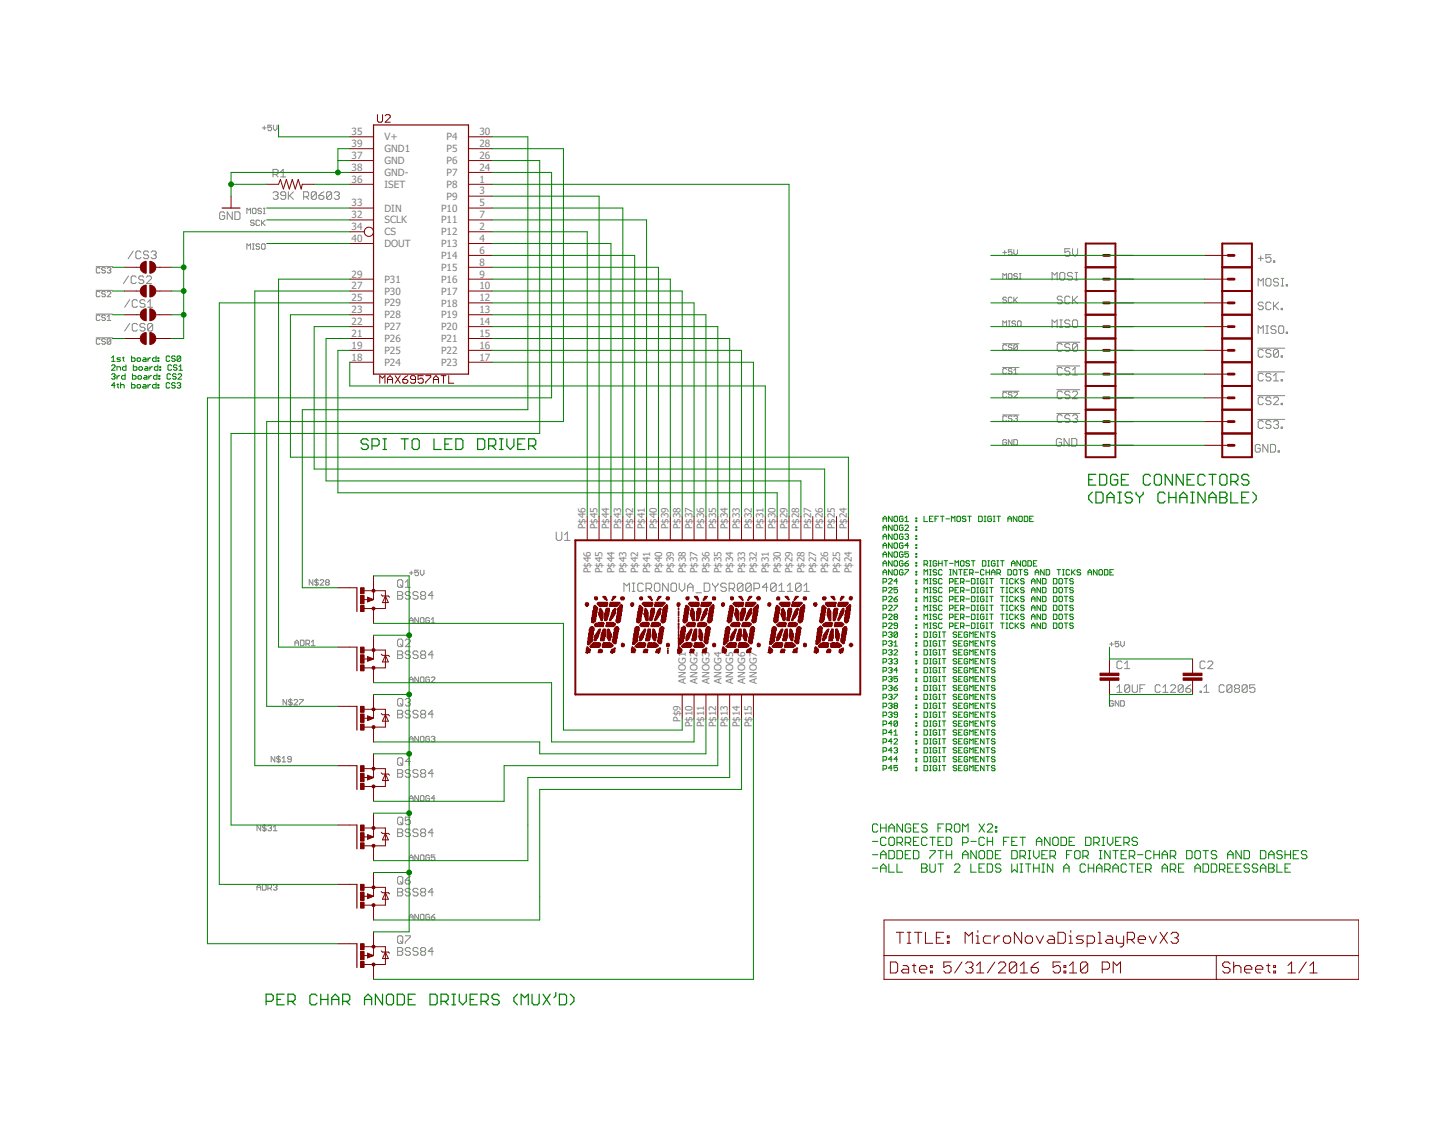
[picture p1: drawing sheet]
<svg xmlns="http://www.w3.org/2000/svg" width="279mm" height="216mm" viewBox="0 0 279 216" stroke-linecap="round" stroke-linejoin="round" font-family="sans-serif">
<defs><g id="words">
<g font-size="1.9" fill="#808080">
<text x="67.7" y="26">35</text>
<text x="67.7" y="28.3">39</text>
<text x="74" y="27">V+</text>
<text x="74" y="29.3">GND1</text>
<text x="86" y="27">P4</text>
<text x="86" y="29.3">P5</text>
<text x="92.3" y="26">30</text>
<text x="92.3" y="28.3">28</text>
<text x="67.7" y="30.6">37</text>
<text x="67.7" y="32.9">38</text>
<text x="67.7" y="35.2">36</text>
<text x="74" y="31.6">GND</text>
<text x="74" y="33.9">GND-</text>
<text x="86" y="31.6">P6</text>
<text x="86" y="33.9">P7</text>
<text x="92.3" y="30.6">26</text>
<text x="92.3" y="32.9">24</text>
<text x="92.3" y="35.2">1</text>
<text x="67.7" y="39.7">33</text>
<text x="74" y="40.7">DIN</text>
<text x="74" y="36.2">ISET</text>
<text x="84.9" y="40.7">P10</text>
<text x="86" y="36.2">P8</text>
<text x="86" y="38.5">P9</text>
<text x="92.3" y="37.5">3</text>
<text x="92.3" y="39.7">5</text>
<text x="67.7" y="44.3">34</text>
<text x="67.7" y="46.6">40</text>
<text x="67.7" y="42">32</text>
<text x="74" y="45.3">CS</text>
<text x="74" y="47.6">DOUT</text>
<text x="74" y="43">SCLK</text>
<text x="84.9" y="43">P11</text>
<text x="84.9" y="45.3">P12</text>
<text x="84.9" y="47.6">P13</text>
<text x="92.3" y="42">7</text>
<text x="92.3" y="44.3">2</text>
<text x="92.3" y="46.6">4</text>
<text x="67.7" y="53.5">29</text>
<text x="84.9" y="49.9">P14</text>
<text x="84.9" y="52.2">P15</text>
<text x="92.3" y="48.9">6</text>
<text x="92.3" y="51.2">8</text>
<text x="92.3" y="53.5">9</text>
<text x="67.7" y="58">25</text>
<text x="67.7" y="55.7">27</text>
<text x="74" y="59">P29</text>
<text x="74" y="56.7">P30</text>
<text x="74" y="54.5">P31</text>
<text x="84.9" y="54.5">P16</text>
<text x="84.9" y="56.7">P17</text>
<text x="84.9" y="59">P18</text>
<text x="92.3" y="55.7">10</text>
<text x="92.3" y="58">12</text>
<text x="67.7" y="64.9">21</text>
<text x="67.7" y="62.6">22</text>
<text x="67.7" y="60.3">23</text>
<text x="74" y="65.9">P26</text>
<text x="74" y="63.6">P27</text>
<text x="74" y="61.3">P28</text>
<text x="84.9" y="61.3">P19</text>
<text x="84.9" y="63.6">P20</text>
<text x="84.9" y="65.9">P21</text>
<text x="92.3" y="60.3">13</text>
<text x="92.3" y="62.6">14</text>
<text x="92.3" y="64.9">15</text>
<text x="67.7" y="69.4">18</text>
<text x="67.7" y="67.2">19</text>
<text x="74" y="70.5">P24</text>
<text x="74" y="68.2">P25</text>
<text x="84.9" y="68.2">P22</text>
<text x="84.9" y="70.5">P23</text>
<text x="92.3" y="67.2">16</text>
<text x="92.3" y="69.4">17</text>
<text x="112.8" y="101.9" transform="rotate(-90 112.8 101.9)">P$46</text>
<text x="115" y="101.9" transform="rotate(-90 115 101.9)">P$45</text>
<text x="117.3" y="101.9" transform="rotate(-90 117.3 101.9)">P$44</text>
<text x="119.6" y="101.9" transform="rotate(-90 119.6 101.9)">P$43</text>
<text x="121.9" y="101.9" transform="rotate(-90 121.9 101.9)">P$42</text>
<text x="124.2" y="101.9" transform="rotate(-90 124.2 101.9)">P$41</text>
<text x="126.5" y="101.9" transform="rotate(-90 126.5 101.9)">P$40</text>
<text x="128.8" y="101.9" transform="rotate(-90 128.8 101.9)">P$39</text>
<text x="131" y="101.9" transform="rotate(-90 131 101.9)">P$38</text>
<text x="133.3" y="101.9" transform="rotate(-90 133.3 101.9)">P$37</text>
<text x="135.6" y="101.9" transform="rotate(-90 135.6 101.9)">P$36</text>
<text x="137.9" y="101.9" transform="rotate(-90 137.9 101.9)">P$35</text>
<text x="140.2" y="101.9" transform="rotate(-90 140.2 101.9)">P$34</text>
<text x="142.5" y="101.9" transform="rotate(-90 142.5 101.9)">P$33</text>
<text x="144.7" y="101.9" transform="rotate(-90 144.7 101.9)">P$32</text>
<text x="147" y="101.9" transform="rotate(-90 147 101.9)">P$31</text>
<text x="149.3" y="101.9" transform="rotate(-90 149.3 101.9)">P$30</text>
<text x="151.6" y="101.9" transform="rotate(-90 151.6 101.9)">P$29</text>
<text x="153.9" y="101.9" transform="rotate(-90 153.9 101.9)">P$28</text>
<text x="156.2" y="101.9" transform="rotate(-90 156.2 101.9)">P$27</text>
<text x="158.5" y="101.9" transform="rotate(-90 158.5 101.9)">P$26</text>
<text x="160.7" y="101.9" transform="rotate(-90 160.7 101.9)">P$25</text>
<text x="163" y="101.9" transform="rotate(-90 163 101.9)">P$24</text>
<text x="113.8" y="110.4" transform="rotate(-90 113.8 110.4)">P$46</text>
<text x="116" y="110.4" transform="rotate(-90 116 110.4)">P$45</text>
<text x="118.3" y="110.4" transform="rotate(-90 118.3 110.4)">P$44</text>
<text x="120.6" y="110.4" transform="rotate(-90 120.6 110.4)">P$43</text>
<text x="122.9" y="110.4" transform="rotate(-90 122.9 110.4)">P$42</text>
<text x="125.2" y="110.4" transform="rotate(-90 125.2 110.4)">P$41</text>
<text x="127.5" y="110.4" transform="rotate(-90 127.5 110.4)">P$40</text>
<text x="129.8" y="110.4" transform="rotate(-90 129.8 110.4)">P$39</text>
<text x="132" y="110.4" transform="rotate(-90 132 110.4)">P$38</text>
<text x="134.3" y="110.4" transform="rotate(-90 134.3 110.4)">P$37</text>
<text x="136.6" y="110.4" transform="rotate(-90 136.6 110.4)">P$36</text>
<text x="138.9" y="110.4" transform="rotate(-90 138.9 110.4)">P$35</text>
<text x="141.2" y="110.4" transform="rotate(-90 141.2 110.4)">P$34</text>
<text x="143.5" y="110.4" transform="rotate(-90 143.5 110.4)">P$33</text>
<text x="145.8" y="110.4" transform="rotate(-90 145.8 110.4)">P$32</text>
<text x="148" y="110.4" transform="rotate(-90 148 110.4)">P$31</text>
<text x="150.3" y="110.4" transform="rotate(-90 150.3 110.4)">P$30</text>
<text x="152.6" y="110.4" transform="rotate(-90 152.6 110.4)">P$29</text>
<text x="154.9" y="110.4" transform="rotate(-90 154.9 110.4)">P$28</text>
<text x="157.2" y="110.4" transform="rotate(-90 157.2 110.4)">P$27</text>
<text x="159.5" y="110.4" transform="rotate(-90 159.5 110.4)">P$26</text>
<text x="161.8" y="110.4" transform="rotate(-90 161.8 110.4)">P$25</text>
<text x="164" y="110.4" transform="rotate(-90 164 110.4)">P$24</text>
<text x="132" y="131.7" transform="rotate(-90 132 131.7)">ANOG1</text>
<text x="134.3" y="131.7" transform="rotate(-90 134.3 131.7)">ANOG2</text>
<text x="136.6" y="131.7" transform="rotate(-90 136.6 131.7)">ANOG3</text>
<text x="138.9" y="131.7" transform="rotate(-90 138.9 131.7)">ANOG4</text>
<text x="141.2" y="131.7" transform="rotate(-90 141.2 131.7)">ANOG5</text>
<text x="143.5" y="131.7" transform="rotate(-90 143.5 131.7)">ANOG6</text>
<text x="145.8" y="131.7" transform="rotate(-90 145.8 131.7)">ANOG7</text>
<text x="131" y="139" transform="rotate(-90 131 139)">P$9</text>
<text x="133.3" y="140.1" transform="rotate(-90 133.3 140.1)">P$10</text>
<text x="135.6" y="140.1" transform="rotate(-90 135.6 140.1)">P$11</text>
<text x="137.9" y="140.1" transform="rotate(-90 137.9 140.1)">P$12</text>
<text x="140.2" y="140.1" transform="rotate(-90 140.2 140.1)">P$13</text>
<text x="142.5" y="140.1" transform="rotate(-90 142.5 140.1)">P$14</text>
<text x="144.7" y="140.1" transform="rotate(-90 144.7 140.1)">P$15</text>
</g>
</g></defs>
<g fill="none" stroke="#808080" stroke-width=".19">
<path d="M50.5 24.6h.7M50.9 24.3v.7M52.3 24.1h-.7v.5l.3-.2 .4 .2v.4l-.2 .2h-.3l-.2-.2M52.6 37.2l.2-.3h.5l.3 .3v.2l-.3 .3M52.6 33.6h.7l.3-.3v-.4l-.3-.3h-.7v1.5M52.6 24.1v.7l.4 .4 .3-.4v-.7M53.1 37.7h.2M53.1 33.6l.5 .5M53.3 37.7l.3 .2v.2l-.3 .3h-.5l-.2-.3M54 33.1l.5-.5v1.5M54 34.1h1M55 37.7h-.7l-.3-.3v-.2l.3-.3h.5l.2 .3v.9l-.2 .3h-.5l-.3-.3"/>
<path d="M55.5 36.9v1.5M55.8 37.7l.7 .7M56.5 36.9l-1 1M58.5 37.9h.7l.2-.2v-.5l-.2-.3h-.7v1.5M58.9 37.9l.5 .5M60.9 37.2l-.2-.3h-.5l-.3 .3v.9M60.9 37.2v.9l-.2 .3h-.5l-.3-.3M60.9 37.2l-1 .9M61.4 37.7h.7l.3 .2v.2l-.3 .3h-.4l-.3-.3zM62.4 36.9l-.5 .3-.5 .5M63.9 37.2l-.3-.3h-.5l-.2 .3v.9M63.9 37.2v.9l-.3 .3h-.5l-.2-.3"/>
<path d="M63.9 37.2l-1 .9M64.3 37.2l.3-.3h.5l.2 .3v.2l-.2 .3M64.9 37.7h.2M65.1 37.7l.2 .2v.2l-.2 .3h-.5l-.3-.3M18.5 55.9h3.2M18.5 51.4h3.2M19.2 51.7l-.1-.2h-.4l-.2 .2v.7l.2 .2h.4l.1-.2M19.2 56.3l-.1-.2h-.4l-.2 .2v.7l.2 .1h.4l.1-.1M20.3 56.3l-.2-.2h-.3l-.2 .4 .2 .1h.3l.2 .4-.2 .1h-.3l-.2-.1M20.3 51.7l-.2-.2h-.3l-.2 .2 .2 .3h.3l.2 .2-.2 .4h-.3l-.2-.2M20.6 56.3l.2-.2h.4l.1 .2v.2l-.7 .6h.7M20.6 51.7l.2-.2h.4l.1 .2-.1 .3"/>
<path d="M21 52h.2M21.2 52l.1 .2-.1 .4h-.4l-.2-.2M24.7 53.1l-.9 1.5M25 57.7l-1 1.5M25.7 48.3l-1 1.5M26.2 53.4l-.2-.3h-.5l-.2 .3v1l.2 .2h.5l.2-.2M26.5 58l-.3-.3h-.5l-.2 .3v.9l.2 .3h.5l.3-.3M27.1 48.6l-.2-.3h-.5l-.2 .3v1l.2 .2h.5l.2-.2M27.7 53.4l-.2-.3h-.5l-.3 .3v.2l.3 .3h.5l.2 .2v.3l-.2 .2h-.5l-.3-.2M27.9 58l-.2-.3h-.5l-.3 .3v.2l.3 .3h.5l.2 .2v.2l-.2 .3h-.5l-.3-.3M28.2 53.4l.2-.3h.5l.3 .3v.2l-1 1h1M28.4 59.2h1"/>
<path d="M28.4 58.2l.5-.5v1.5M28.6 48.6l-.2-.3h-.5l-.3 .3v.2l.3 .3h.5l.2 .2v.3l-.2 .2h-.5l-.3-.2M29.1 48.6l.3-.3h.4l.3 .3v.2l-.3 .3M29.6 49.1h.2M29.8 49.1l.3 .2v.3l-.3 .2h-.4l-.3-.2M43.3 41.1l-.3-.3h-.5l-.2 .3v.9l.2 .3h.5l.3-.3v-.4h-.5M44.7 40.8v1.5l-.9-1.5v1.5M45.2 40.8h.8l.2 .3v.9l-.2 .3h-.8zM47.5 41.1v-1l.4 .3 .3-.3v1M47.5 48v-1l.4 .3 .3-.3v1M48.6 48h.4M48.6 47h.4"/>
<path d="M48.8 40.1h.3l.2 .2v.7l-.2 .1h-.3l-.2-.1v-.7zM48.8 47v1M49 42.6l-.2-.2h-.4l-.2 .2 .2 .3h.4l.2 .2-.2 .3h-.4l-.2-.1M50 42.6l-.2-.2h-.3l-.2 .2v.7l.2 .1h.3l.2-.1M50 47.1l-.2-.1h-.3l-.2 .1 .2 .4h.3l.2 .2-.2 .3h-.3l-.2-.2M50.4 40.3l-.2-.2h-.4l-.1 .3 .1 .2h.4l.2 .4-.2 .1h-.4l-.1-.1M50.4 42.4v1M50.5 47h.4l.2 .1v.7l-.2 .2h-.4l-.1-.2v-.7zM50.5 42.9l.6 .5M50.7 40.1h.4M50.7 41.1h.4M50.9 40.1v1"/>
<path d="M51.1 42.4l-.7 .7M193.1 53.7v-1l.4 .3 .3-.3v1M193.1 48.6h.7M193.5 48.3v.7M193.8 57.4l-.2-.2h-.3l-.2 .4 .2 .2h.3l.2 .3-.2 .2h-.3l-.2-.2M194.3 52.7h.4l.2 .2v.7l-.2 .1h-.4l-.1-.1v-.7zM194.9 48.1h-.7v.5l.3-.1 .4 .1v.4l-.2 .1h-.4l-.1-.1M194.9 57.4l-.2-.2h-.4l-.1 .2v.7l.1 .2h.4l.2-.2M195.2 48.1v.7l.4 .3 .3-.3v-.7M195.2 57.2v1.1M195.4 57.8l.5 .5M195.9 52.9l-.2-.2h-.3l-.2 .3 .2 .2h.3l.2 .4-.2 .1h-.3l-.2-.1"/>
<path d="M195.9 57.2l-.7 .8M196.3 52.7h.3M196.3 53.7h.3M196.4 52.7v1M202.6 53.9v-1.4l.5 .5 .5-.5v1.4M204.3 52.5h.5l.2 .2v1l-.2 .2h-.5l-.2-.2v-1zM204.6 57.3l-.3-.3h-.5l-.2 .3v.2l.2 .3h.5l.3 .2v.3l-.3 .2h-.5l-.2-.2M206 47.9h-1v.7l.5-.2h.3l.2 .2v.5l-.2 .3h-.5l-.3-.3M206 57.3l-.2-.3h-.5l-.3 .3v1l.3 .2h.5l.2-.2M206.5 52.7l-.2-.2h-.5l-.3 .2v.3l.3 .2h.5l.2 .2v.3l-.2 .2h-.5l-.3-.2M206.5 47.9v1l.5 .5 .5-.5v-1M206.5 57v1.5"/>
<path d="M206.8 57.8l.7 .7M207 52.5h.5M207 53.9h.5M207.3 52.5v1.4M207.5 57l-1 1M242.3 49.8h.9M242.3 55.1v-1.5l.5 .5 .4-.5v1.5M242.8 49.3v.9M243.2 58.4l-.2-.2h-.5l-.2 .2v.3l.2 .2h.5l.2 .3v.2l-.2 .2h-.5l-.2-.2M244 53.6h.5l.2 .2v1l-.2 .3h-.5l-.2-.3v-1zM244.7 49h-.9v.8l.4-.3h.3l.2 .3v.4l-.2 .3h-.5l-.2-.3M244.7 58.4l-.2-.2h-.5l-.2 .2v1l.2 .2h.5l.2-.2"/>
<path d="M245.2 50.2h.3v.3h-.3zM245.2 58.2v1.4M245.5 58.9l.7 .7M246.2 53.8l-.2-.2h-.5l-.3 .2v.3l.3 .2h.5l.2 .3v.2l-.2 .3h-.5l-.3-.3M246.2 58.2l-1 1M246.7 53.6h.5M246.7 55.1h.5M246.7 59.4h.3v.2h-.3zM247 53.6v1.5M247.7 54.8h.2v.3h-.2zM18.5 65.1h3.2M18.5 60.5h3.2"/>
<path d="M19.2 60.9l-.1-.2h-.4l-.2 .2v.7l.2 .1h.4l.1-.1M19.2 65.4l-.1-.2h-.4l-.2 .2v.7l.2 .2h.4l.1-.2M20.3 60.9l-.2-.2h-.3l-.2 .3 .2 .2h.3l.2 .4-.2 .1h-.3l-.2-.1M20.3 65.4l-.2-.2h-.3l-.2 .4 .2 .2h.3l.2 .3-.2 .2h-.3l-.2-.2M20.6 61.7h.7M20.6 61l.4-.3v1M21.3 65.4v.7l-.1 .2h-.4l-.2-.2M21.3 65.4l-.1-.2h-.4l-.2 .2v.7M21.3 65.4l-.7 .7M25 62.3l-1 1.5M26.5 62.5l-.3-.2h-.5l-.2 .2v1l.2 .3h.5l.3-.3M27.9 62.5l-.2-.2h-.5l-.3 .2v.3l.3 .2h.5l.2 .3v.2l-.2 .3h-.5l-.3-.3"/>
<path d="M29.4 62.5l-.3-.2h-.4l-.3 .2v1M29.4 62.5v1l-.3 .3h-.4l-.3-.3M29.4 62.5l-1 1M193.1 66.2h3.1M193.1 70.8h3.1M193.1 75.4h3.1M193.1 79.9h3.1M193.1 62.9v-1.1l.4 .4 .3-.4v1.1M193.8 66.6l-.2-.2h-.3l-.2 .2v.7l.2 .1h.3l.2-.1M193.8 71.1l-.2-.1h-.3l-.2 .1v.7l.2 .2h.3l.2-.2M193.8 75.7l-.2-.2h-.3l-.2 .2v.7l.2 .2h.3l.2-.2M194.2 62.9h.3"/>
<path d="M194.2 61.8h.3M194.3 61.8v1.1M194.9 66.6l-.2-.2h-.4l-.1 .3 .1 .2h.4l.2 .4-.2 .1h-.4l-.1-.1M194.9 71.1l-.2-.1h-.4l-.1 .3 .1 .2h.4l.2 .3-.2 .2h-.4l-.1-.2M194.9 75.7l-.2-.2h-.4l-.1 .4 .1 .2h.4l.2 .3-.2 .2h-.4l-.1-.2M195.2 75.7l.2-.2h.3l.2 .2v.2l-.7 .7h.7M195.2 71.3l.4-.3v1M195.2 72h.7M195.6 62l-.2-.2h-.3l-.2 .4 .2 .1h.3l.2 .4-.2 .2h-.3l-.2-.2M195.9 66.6l-.2-.2h-.3l-.2 .2v.7M195.9 66.6v.7l-.2 .1h-.3l-.2-.1M195.9 66.6l-.7 .7"/>
<path d="M196.1 61.8h.3l.2 .2v.7l-.2 .2h-.3l-.2-.2v-.7zM202.6 63.1v-1.5l.5 .5 .5-.5v1.5M203.5 65.9h4.4M203.5 70.5h4.4M203.5 75.1h4.4M203.5 79.6h4.4M204.1 63.1h.5M204.1 61.6h.5M204.3 61.6v1.5M204.6 66.4l-.3-.2h-.5l-.2 .2v1l.2 .2h.5l.3-.2M204.6 71l-.3-.2h-.5l-.2 .2v1l.2 .2h.5l.3-.2M204.6 75.6l-.3-.3h-.5l-.2 .3v.9l.2 .3h.5l.3-.3"/>
<path d="M206 61.8l-.2-.2h-.5l-.3 .2v.3l.3 .2h.5l.2 .3v.2l-.2 .3h-.5l-.3-.3M206 66.4l-.2-.2h-.5l-.3 .2v.3l.3 .2h.5l.2 .3v.2l-.2 .2h-.5l-.3-.2M206 71l-.2-.2h-.5l-.3 .2v.2l.3 .3h.5l.2 .2v.3l-.2 .2h-.5l-.3-.2M206 75.6l-.2-.3h-.5l-.3 .3v.2l.3 .3h.5l.2 .2v.2l-.2 .3h-.5l-.3-.3M206.5 75.6l.3-.3h.4l.3 .3v.2l-1 1h1M206.5 72.2h1M206.5 71.2l.5-.4v1.4M206.8 61.6h.4l.3 .2v1l-.3 .3h-.4l-.3-.3v-1zM207.5 66.4l-.3-.2h-.4l-.3 .2v1M207.5 66.4v1l-.3 .2h-.4l-.3-.2M207.5 66.4l-1 1M242.2 67.1h5.2"/>
<path d="M242.2 71.6h5.2M242.2 76.2h5.2M242.3 64.2v-1.4l.5 .4 .4-.4v1.4M243.2 67.6l-.2-.3h-.5l-.2 .3v.9l.2 .3h.5l.2-.3M243.2 72.1l-.2-.2h-.5l-.2 .2v1l.2 .3h.5l.2-.3M243.2 76.7l-.2-.2h-.5l-.2 .2v1l.2 .2h.5l.2-.2M243.8 64.2h.4M243.8 62.8h.4M244 62.8v1.4M244.7 67.6l-.2-.3h-.5l-.2 .3v.2l.2 .3h.5l.2 .2v.2l-.2 .3h-.5l-.2-.3M244.7 72.1l-.2-.2h-.5l-.2 .2v.3l.2 .2h.5l.2 .3v.2l-.2 .3h-.5l-.2-.3M244.7 76.7l-.2-.2h-.5l-.2 .2v.3l.2 .2h.5l.2 .2v.3l-.2 .2h-.5l-.2-.2"/>
<path d="M245.2 76.7l.3-.2h.5l.2 .2v.3l-1 .9h1M245.2 72.4l.5-.5v1.5M245.2 73.4h1M245.7 63l-.2-.2h-.5l-.3 .2v.2l.3 .3h.5l.2 .2v.3l-.2 .2h-.5l-.3-.2M246.2 67.6l-.2-.3h-.5l-.3 .3v.9M246.2 67.6v.9l-.2 .3h-.5l-.3-.3M246.2 67.6l-1 .9M246.2 63l.2-.2h.5l.3 .2v1l-.3 .2h-.5l-.2-.2zM246.7 68.5h.3v.3h-.3zM246.7 73.1h.3v.3h-.3zM246.7 77.7h.3v.2h-.3zM247.7 64h.2v.2h-.2z"/>
<path d="M193.8 84.8l-.2-.1h-.3l-.2 .1v.8l.2 .1h.3l.2-.1v-.4h-.3M193.8 80.3l-.2-.2h-.3l-.2 .2v.7l.2 .2h.3l.2-.2M194.9 80.3l-.2-.2h-.4l-.1 .2 .1 .3h.4l.2 .2-.2 .4h-.4l-.1-.2M194.9 84.7v1l-.7-1v1M195.2 84.7h.5l.2 .1v.8l-.2 .1h-.5zM195.2 80.3l.2-.2h.3l.2 .2-.2 .3M195.6 80.6h.1M195.7 80.6l.2 .2-.2 .4h-.3l-.2-.2M204.4 84.7l-.2-.2h-.5l-.3 .2v1l.3 .2h.5l.2-.2v-.5h-.5M204.6 80.1l-.3-.2h-.5l-.2 .2v1l.2 .3h.5l.3-.3M205.9 84.5v1.4l-1-1.4v1.4M206 80.1l-.2-.2h-.5l-.3 .2v.3l.3 .2h.5l.2 .3v.2l-.2 .3h-.5l-.3-.3"/>
<path d="M206.4 84.5h.7l.2 .2v1l-.2 .2h-.7zM206.5 80.1l.3-.2h.4l.3 .2v.3l-.3 .2M207 80.6h.2M207.2 80.6l.3 .3v.2l-.3 .3h-.4l-.3-.3M242.2 80.8h5.2M242.7 85.9l-.3-.3h-.5l-.2 .3v.9l.2 .3h.5l.3-.3v-.5h-.5M243.2 81.3l-.2-.3h-.5l-.2 .3v1l.2 .2h.5l.2-.2M244.1 85.6v1.5l-.9-1.5v1.5M244.6 85.6h.8l.2 .3v.9l-.2 .3h-.8zM244.7 81.3l-.2-.3h-.5l-.2 .3v.2l.2 .3h.5l.2 .2v.3l-.2 .2h-.5l-.2-.2M245.2 81.3l.3-.3h.5l.2 .3v.2l-.2 .3M245.7 81.8h.3"/>
<path d="M246 81.8l.2 .2v.3l-.2 .2h-.5l-.3-.2M246.1 86.8h.3v.3h-.3zM246.7 82.3h.3v.2h-.3zM60.2 111.6v1.1l-.7-1.1v1.1M60.9 111.5v1.4M61.3 111.8l-.2-.2h-.3l-.2 .4 .2 .2h.3l.2 .3-.2 .2h-.3l-.2-.2M61.6 111.8l.2-.2h.4l.1 .2v.2l-.7 .7h.7M62.9 112.2l-.2-.2 .2-.4h.3l.2 .2-.2 .4M62.9 112.2l-.2 .1 .2 .4h.3l.2-.2-.2-.3M62.9 112.2h.3M76.6 113.9h.7l.3 .3v.2l-.3 .3 .3 .2v.3l-.3 .2h-.7zM76.6 114.7h.7"/>
<path d="M76.8 111.7h.5l.3 .2v1l-.3 .2h-.5l-.2-.2v-1zM77.1 112.6l.5 .5M78 113.1h1M78 112.1l.5-.4v1.4M78.8 120v-.7l.4-.3 .3 .3v.7M78.8 110.3h.7M78.8 119.5h.7M79 114.2l-.2-.3h-.5l-.3 .3v.2l.3 .3h.5l.2 .2v.3l-.2 .2h-.5l-.3-.2M79.2 110v.7M80.5 114.2l-.3-.3h-.4l-.3 .3v.2l.3 .3h.4l.3 .2v.3l-.3 .2h-.4l-.3-.2M80.6 109.8h-.7v.5l.3-.1 .4 .1v.4l-.2 .2h-.3l-.2-.2M80.6 119v1l-.7-1v1"/>
<path d="M80.9 109.8v.7l.4 .4 .3-.4v-.7M81.1 119h.4l.1 .1v.7l-.1 .2h-.4l-.2-.2v-.7zM81.2 114.7l-.2-.3v-.2l.2-.3h.5l.3 .3v.2l-.3 .3M81.2 114.7l-.2 .2v.3l.2 .2h.5l.3-.2v-.3l-.3-.2M81.2 114.7h.5M82.7 119.1l-.2-.1h-.3l-.2 .1v.7l.2 .2h.3l.2-.2v-.3h-.4M83 120h.7M83 119.3l.4-.3v1M83.4 114.7h-.9l.7-.8v1.5M107.1 102.5v1.3l.3 .3h.5l.3-.3v-1.3M108.7 104.1h1.1M108.7 103l.5-.5v1.6"/>
<path d="M120.1 113.9v-1.6l.6 .5 .5-.5v1.6M121.7 113.9h.6M121.7 112.3h.6M122 112.3v1.6M123.9 112.6l-.3-.3h-.5l-.3 .3v1l.3 .3h.5l.3-.3M124.4 113.4h.8l.3-.3v-.5l-.3-.3h-.8v1.6M124.9 113.4l.6 .5M126 112.6l.3-.3h.5l.3 .3v1l-.3 .3h-.5l-.3-.3zM128.7 112.3v1.6l-1.1-1.6v1.6M129.5 112.3h.5l.3 .3v1l-.3 .3h-.5l-.3-.3v-1zM130.8 112.3v1.1l.5 .5 .6-.5v-1.1M132.4 113.9v-1.1l.5-.5 .6 .5v1.1"/>
<path d="M132.4 113.1h1.1M134 114.2h1.1M135.6 112.3h.8l.3 .3v1l-.3 .3h-.8zM137.2 112.3v.3l.5 .5M137.7 113.1v.8M138.3 112.3v.3l-.6 .5M139.9 112.6l-.3-.3h-.5l-.3 .3v.2l.3 .3h.5l.3 .3v.2l-.3 .3h-.5l-.3-.3M140.4 113.4h.8l.3-.3v-.5l-.3-.3h-.8v1.6M140.9 113.4l.6 .5M143.1 112.6v1l-.3 .3h-.5l-.3-.3M143.1 112.6l-.3-.3h-.5l-.3 .3v1M143.1 112.6l-1.1 1"/>
<path d="M144.7 112.6v1l-.3 .3h-.5l-.3-.3M144.7 112.6l-.3-.3h-.5l-.3 .3v1M144.7 112.6l-1.1 1M145.2 113.4h.8l.3-.3v-.5l-.3-.3h-.8v1.6M147.8 113.1h-1l.8-.8v1.6M149.5 112.6v1l-.3 .3h-.5l-.3-.3M149.5 112.6l-.3-.3h-.5l-.3 .3v1M149.5 112.6l-1.1 1M150 113.9h1.1M150 112.8l.5-.5v1.6M151.6 113.9h1.1M151.6 112.8l.5-.5v1.6"/>
<path d="M154.3 112.6v1l-.3 .3h-.5l-.3-.3M154.3 112.6l-.3-.3h-.5l-.3 .3v1M154.3 112.6l-1.1 1M154.8 113.9h1.1M154.8 112.8l.5-.5v1.6M55.2 134.7v1.1l-.7-1.1v1.1M55.9 134.5v1.5M56.3 134.9l-.2-.2h-.4l-.1 .4 .1 .2h.4l.2 .3-.2 .2h-.4l-.1-.2M56.6 134.9l.2-.2h.3l.2 .2v.2l-.7 .7h.7M56.8 124.4v-.8l.3-.3 .4 .3v.8M56.8 123.8h.7M57.7 134.7h.7v.2l-.7 .7v.2"/>
<path d="M57.8 123.3h.6l.1 .2v.7l-.1 .2h-.6zM58.9 124h.5l.2-.2v-.3l-.2-.2h-.5v1.1M59.2 124l.4 .4M59.9 124.4h.8M59.9 123.6l.4-.3v1.1M76.6 125.4h.7l.3 .2v.3l-.3 .2 .3 .2v.3l-.3 .2h-.7zM76.6 136.8h.7l.3 .3v.2l-.3 .2 .3 .3v.2l-.3 .3h-.7zM76.6 126.1h.7M76.6 137.5h.7M76.8 123.1h.5l.3 .2v1l-.3 .2h-.5l-.2-.2v-1zM76.8 134.5h.5l.3 .3v.9l-.3 .3h-.5l-.2-.3v-.9zM77.1 124.1l.5 .4"/>
<path d="M77.1 135.5l.5 .5M78 123.3l.3-.2h.5l.2 .2v.3l-1 .9h1M78 134.8l.3-.3h.5l.2 .3v.2l-.2 .3M78.5 135.3h.3M78.8 135.3l.2 .2v.2l-.2 .3h-.5l-.3-.3M78.8 131.4v-.7l.4-.3 .3 .3v.7M78.8 130.9h.7M79 125.6l-.2-.2h-.5l-.3 .2v.3l.3 .2h.5l.2 .2v.3l-.2 .2h-.5l-.3-.2M79 137.1l-.2-.3h-.5l-.3 .3v.2l.3 .2h.5l.2 .3v.2l-.2 .3h-.5l-.3-.3M80.5 125.6l-.3-.2h-.4l-.3 .2v.3l.3 .2h.4l.3 .2v.3l-.3 .2h-.4l-.3-.2M80.5 137.1l-.3-.3h-.4l-.3 .3v.2l.3 .2h.4l.3 .3v.2l-.3 .3h-.4l-.3-.3M80.6 130.4v1l-.7-1v1"/>
<path d="M81.1 130.4h.4l.1 .2v.7l-.1 .1h-.4l-.2-.1v-.7zM81.2 126.1l-.2-.2v-.3l.2-.2h.5l.3 .2v.3l-.3 .2M81.2 126.1l-.2 .2v.3l.2 .2h.5l.3-.2v-.3l-.3-.2M81.2 137.5l-.2-.2v-.2l.2-.3h.5l.3 .3v.2l-.3 .2M81.2 137.5l-.2 .3v.2l.2 .3h.5l.3-.3v-.2l-.3-.3M81.2 126.1h.5M81.2 137.5h.5M82.7 130.6l-.2-.2h-.3l-.2 .2v.7l.2 .1h.3l.2-.1v-.4h-.4M83 130.6l.2-.2h.4l.1 .2v.1l-.7 .7h.7M83.4 126.1h-.9l.7-.7v1.4M83.4 137.5h-.9l.7-.7v1.5M213.7 124.1h.7"/>
<path d="M214 123.7v.7M214.4 135.1l-.2-.1h-.3l-.2 .1v.7l.2 .2h.3l.2-.2v-.3h-.4M215.1 132.4l.5-.5v1.4M215.1 133.3h.9M215.4 123.5h-.7v.6l.4-.2 .3 .2v.3l-.1 .2h-.4l-.2-.2M215.4 135v1l-.7-1v1M215.8 135h.5l.2 .1v.7l-.2 .2h-.5zM215.8 123.5v.7l.3 .4 .4-.4v-.7M216 127.6l-.2-.3h-.5l-.2 .3v.9l.2 .3h.5l.2-.3M216.6 128.8h.9M216.6 127.8l.4-.5v1.5M217.5 132.1v1l-.2 .2h-.5l-.2-.2"/>
<path d="M217.5 132.1l-.2-.2h-.5l-.2 .2v1M217.5 132.1l-.9 1M218 131.9v1.2l.3 .2h.5l.2-.2v-1.2M219.5 132.6h.5M220.5 131.9h-1v1.4M223.4 132.1l-.2-.2h-.5l-.3 .2v1l.3 .2h.5l.2-.2M223.9 133.3h1M223.9 132.4l.5-.5v1.4M225.4 132.1l.2-.2h.5l.3 .2v.3l-1 .9h1M227.8 132.1v1l-.2 .2h-.5l-.2-.2M227.8 132.1l-.2-.2h-.5l-.2 .2v1M227.8 132.1l-.9 1"/>
<path d="M228.3 132.6h.8l.2 .3v.2l-.2 .2h-.5l-.3-.2zM229.3 131.9l-.5 .2-.5 .5M231.1 133.1h.2v.2h-.2zM231.8 133.3h1M231.8 132.4l.5-.5v1.4M232.1 127.6l-.3-.3h-.5l-.2 .3v.9l.2 .3h.5l.3-.3M232.6 127.6l.2-.3h.5l.2 .3v.2l-.9 1h.9M235.7 132.1l-.2-.2h-.5l-.2 .2v1l.2 .2h.5l.2-.2M237.2 132.1v1l-.2 .2h-.5l-.3-.2M237.2 132.1l-.2-.2h-.5l-.3 .2v1M237.2 132.1l-1 1M238 132.6l-.3 .3v.2l.3 .2h.4l.3-.2v-.2l-.3-.3"/>
<path d="M238 132.6l-.3-.2v-.3l.3-.2h.4l.3 .2v.3l-.3 .2M238 132.6h.4M240.2 132.1v1l-.3 .2h-.5l-.2-.2M240.2 132.1l-.3-.2h-.5l-.2 .2v1M240.2 132.1l-1 1M241.6 131.9h-1v.7l.6-.2h.2l.2 .2v.5l-.2 .2h-.5l-.3-.2M50.2 158.9v1.1l-.7-1.1v1.1M50.9 158.8v1.4M51.2 159.1l-.1-.2h-.4l-.2 .4 .2 .2h.4l.1 .3-.1 .2h-.4l-.2-.2M51.6 159.1l.2-.2h.3l.2 .2-.2 .4M51.9 159.5h.2M52.1 159.5l.2 .1-.2 .4h-.3l-.2-.2"/>
<path d="M52.6 160h.7M52.6 159.3l.4-.4v1.1M52.9 145.7v1l-.7-1v1M53.6 145.5v1.4M54 145.9l-.2-.2h-.4l-.1 .2 .1 .3h.4l.2 .2-.2 .3h-.4l-.1-.1M54.3 146.7h.7M54.3 146l.4-.3v1M56.1 146.2h-.5l-.2-.2 .2-.3h.3l.2 .2v.7l-.2 .1h-.3l-.2-.1M76.6 146.2l.2-.3h.5l.3 .3v1l-.3 .2h-.5l-.2-.2zM76.6 148.2h.7l.3 .3v.2l-.3 .2 .3 .3v.3l-.3 .2h-.7zM76.6 157.6l.2-.2h.5l.3 .2v1l-.3 .2h-.5l-.2-.2zM76.6 159.7h.7l.3 .2v.2l-.3 .3 .3 .2v.3l-.3 .2h-.7z"/>
<path d="M76.6 148.9h.7M77.1 146.9l.5 .5M77.1 158.3l.5 .5M78.8 142.9v-.7l.4-.4 .3 .4v.7M78.8 154.3v-.7l.4-.4 .3 .4v.7M78.8 153.8h.7M78.8 142.3h.7M79 148.5l-.2-.3h-.5l-.3 .3v.2l.3 .2h.5l.2 .3v.3l-.2 .2h-.5l-.3-.2M79 157.4h-1v.7l.5-.2h.3l.2 .2v.5l-.2 .2h-.5l-.3-.2M79 159.9l-.2-.2h-.5l-.3 .2v.2l.3 .3h.5l.2 .2v.3l-.2 .2h-.5l-.3-.2M79 146.7h-1l.8-.8v1.5M80.5 148.5l-.3-.3h-.4l-.3 .3v.2l.3 .2h.4l.3 .3v.3l-.3 .2h-.4l-.3-.2"/>
<path d="M80.5 159.9l-.3-.2h-.4l-.3 .2v.2l.3 .3h.4l.3 .2v.3l-.3 .2h-.4l-.3-.2M80.6 141.8v1.1l-.7-1.1v1.1M80.6 153.2v1.1l-.7-1.1v1.1M81.1 141.8h.4l.1 .2v.7l-.1 .2h-.4l-.2-.2v-.7zM81.1 153.2h.4l.1 .2v.7l-.1 .2h-.4l-.2-.2v-.7zM81.2 148.9l-.2-.2v-.2l.2-.3h.5l.3 .3v.2l-.3 .2M81.2 148.9l-.2 .3v.3l.2 .2h.5l.3-.2v-.3l-.3-.3M81.2 148.9h.5M82.7 142l-.2-.2h-.3l-.2 .2v.7l.2 .2h.3l.2-.2v-.4h-.4M82.7 153.4l-.2-.2h-.3l-.2 .2v.7l.2 .2h.3l.2-.2v-.3h-.4M83 142l.2-.2h.4l.1 .2-.1 .3M83.4 142.3h.2"/>
<path d="M83.4 148.9h-.9l.7-.7v1.5M83.6 142.3l.1 .2-.1 .4h-.4l-.2-.2M83.7 153.8h-.7l.6-.6v1.1M49.5 171.4v-.7l.3-.3 .4 .3v.7M49.5 170.9h.7M50.5 170.4h.6l.1 .1v.8l-.1 .1h-.6zM51.6 171.1h.5l.2-.2v-.4l-.2-.1h-.5v1M51.9 171.1l.4 .3M52.6 170.5l.2-.1h.4l.1 .1-.1 .4M53 170.9h.2M53.2 170.9l.1 .2-.1 .3h-.4l-.2-.1M76.6 169l.2-.2h.5l.3 .2v1l-.3 .3h-.5l-.2-.3z"/>
<path d="M76.6 171.1h.7l.3 .2v.3l-.3 .2 .3 .3v.2l-.3 .3h-.7zM76.6 160.4h.7M76.6 171.8h.7M77.1 169.8l.5 .5M78 169.5h.8l.2 .3v.2l-.2 .3h-.5l-.3-.3zM78.8 165.7v-.7l.4-.3 .3 .3v.7M78.8 177.1v-.7l.4-.3 .3 .3v.7M78.8 176.6h.7M78.8 165.2h.7M79 171.3l-.2-.2h-.5l-.3 .2v.3l.3 .2h.5l.2 .3v.2l-.2 .3h-.5l-.3-.3M79 168.8l-.5 .2-.5 .5M80.5 171.3l-.3-.2h-.4l-.3 .2v.3l.3 .2h.4l.3 .3v.2l-.3 .3h-.4l-.3-.3"/>
<path d="M80.6 164.7v1l-.7-1v1M80.6 176.1v1l-.7-1v1M81.1 164.7h.4l.1 .1v.7l-.1 .2h-.4l-.2-.2v-.7zM81.1 176.1h.4l.1 .2v.7l-.1 .1h-.4l-.2-.1v-.7zM81.2 160.4l-.2-.3v-.2l.2-.2h.5l.3 .2v.2l-.3 .3M81.2 160.4l-.2 .2v.3l.2 .2h.5l.3-.2v-.3l-.3-.2M81.2 171.8l-.2-.2v-.3l.2-.2h.5l.3 .2v.3l-.3 .2M81.2 171.8l-.2 .3v.2l.2 .3h.5l.3-.3v-.2l-.3-.3M81.2 160.4h.5M81.2 171.8h.5M82.7 164.8l-.2-.1h-.3l-.2 .1v.7l.2 .2h.3l.2-.2v-.3h-.4M82.7 176.3l-.2-.2h-.3l-.2 .2v.7l.2 .1h.3l.2-.1v-.4h-.4"/>
<path d="M83 176.6h.6l.1 .4-.1 .1h-.4l-.2-.1zM83.4 160.4h-.9l.7-.7v1.4M83.4 171.8h-.9l.7-.7v1.5M83.7 176.1l-.7 .5M83.7 164.7h-.7v.5l.4-.2 .3 .2v.3l-.1 .2h-.4l-.2-.2M76.6 180.5l.2-.3h.5l.3 .3v.9l-.3 .3h-.5l-.2-.3zM76.6 182.5h.7l.3 .3v.2l-.3 .2 .3 .3v.2l-.3 .3h-.7zM76.6 183.2h.7M77.1 181.2l.5 .5M78 180.2h1v.3l-1 .9v.3M79 182.8l-.2-.3h-.5l-.3 .3v.2l.3 .2h.5l.2 .3v.2l-.2 .3h-.5l-.3-.3M80.5 182.8l-.3-.3h-.4l-.3 .3v.2l.3 .2h.4l.3 .3v.2l-.3 .3h-.4l-.3-.3"/>
<path d="M81.2 183.2l-.2-.2v-.2l.2-.3h.5l.3 .3v.2l-.3 .2M81.2 183.2l-.2 .3v.2l.2 .3h.5l.3-.3v-.2l-.3-.3M81.2 183.2h.5M83.4 183.2h-.9l.7-.7v1.5"/>
</g>
<g fill="none" stroke="#800000" stroke-width=".19">
<path d="M44.5 37.8v2.3M51.4 35.5h2.2l.4-.9 .6 1.8 .5-1.8 .6 1.8 .6-1.8 .6 1.8 .5-1.8 .6 1.8 .2-.9h2.3M67.4 30.9h4.5M67.4 33.2h4.5M67.4 35.5h4.5M67.4 26.4h4.5M67.4 28.6h4.5M72.7 22.1v1.2l.2 .2h.5l.3-.2v-1.2M74.2 22.3l.2-.2h.5l.2 .2v.3l-.9 .9h.9M90.2 30.9h4.6M90.2 33.2h4.6M90.2 35.5h4.6"/>
<path d="M90.2 26.4h4.6M90.2 28.6h4.6M90.2 37.8h4.6M23.9 51.5h3.1M23.9 56h3.1M30 51.5h3.1M30 56h3.1M67.4 44.6h2.7M67.4 40.1h4.5M67.4 46.9h4.5M67.4 42.4h4.5M67.4 53.8h4.5"/>
<path d="M67.4 56h4.5M67.4 58.3h4.5M90.2 44.6h4.6M90.2 40.1h4.6M90.2 46.9h4.6M90.2 42.4h4.6M90.2 49.2h4.6M90.2 51.5h4.6M90.2 53.8h4.6M90.2 56h4.6M90.2 58.3h4.6M213.6 49.2h4.6"/>
<path d="M213.6 53.8h4.6M213.6 58.3h4.6M231.9 49.2h4.6M231.9 53.8h4.6M231.9 58.3h4.6M23.9 60.6h3.1M23.9 65.2h3.1M30 60.6h3.1M30 65.2h3.1M67.4 60.6h4.5M67.4 62.9h4.5M67.4 65.2h4.5"/>
<path d="M67.4 67.5h4.5M67.4 69.8h4.5M73.1 73.8v-1.5l.5 .5 .5-.5v1.5M74.6 73.8v-1l.5-.5 .5 .5v1M74.6 73.1h1M76.1 72.3l1 1.5M77.1 72.3l-1 1.5M77.6 73.1h.7l.2 .2v.3l-.2 .2h-.5l-.2-.2zM78.5 72.3l-.9 .8M80 73.1h-.7l-.3-.3v-.2l.3-.3h.5l.2 .3v1l-.2 .2h-.5l-.3-.2M81.5 72.3h-1v.8l.5-.3h.2l.3 .3v.5l-.3 .2h-.4l-.3-.2M82 72.3h1v.3l-1 1v.2"/>
<path d="M83.5 73.8v-1l.4-.5 .5 .5v1M83.5 73.1h.9M84.9 72.3h1M85.4 72.3v1.5M86.4 72.3v1.5h1M90.2 60.6h4.6M90.2 62.9h4.6M90.2 65.2h4.6M90.2 67.5h4.6M90.2 69.8h4.6M213.6 62.9h4.6M213.6 67.5h4.6"/>
<path d="M213.6 72.1h4.6M213.6 76.6h4.6M231.9 62.9h4.6M231.9 67.5h4.6M231.9 72.1h4.6M231.9 76.6h4.6M113.1 99.5v4.6M115.4 99.5v4.6M117.6 99.5v4.6M119.9 99.5v4.6M122.2 99.5v4.6M124.5 99.5v4.6"/>
<path d="M126.8 99.5v4.6M129.1 99.5v4.6M131.4 99.5v4.6M133.6 99.5v4.6M135.9 99.5v4.6M138.2 99.5v4.6M140.5 99.5v4.6M142.8 99.5v4.6M145.1 99.5v4.6M147.4 99.5v4.6M149.6 99.5v4.6M151.9 99.5v4.6"/>
<path d="M154.2 99.5v4.6M156.5 99.5v4.6M158.8 99.5v4.6M161.1 99.5v4.6M163.4 99.5v4.6M213.6 85.8h4.6M213.6 81.2h4.6M231.9 85.8h4.6M231.9 81.2h4.6M65.1 113.2h3.6M70.1 113.8h4.1v3.4h-4.1M70.1 115.5h.8"/>
<path d="M70.8 115l1.1 .5-1.1 .4zM71.9 110.9v4.6M71.9 117.2v2.9M73.4 114.6l.2 .2h1.2l.2 .2M74.2 114.8l.6 1.3h-1.2zM65.1 124.6h3.6M65.1 136h3.6M70.1 125.2h4.1v3.4h-4.1M70.1 136.6h4.1v3.4h-4.1M70.1 126.9h.8M70.1 138.3h.8M70.8 126.4l1.1 .5-1.1 .5z"/>
<path d="M70.8 137.9l1.1 .4-1.1 .5zM71.9 122.3v4.6M71.9 128.6v2.9M71.9 133.8v4.5M73.4 126l.2 .2h1.2l.2 .2M73.4 137.4l.2 .2h1.2l.2 .3M74.2 126.2l.6 1.3h-1.2zM74.2 137.6l.6 1.3h-1.2zM131.4 133.8v4.5M133.6 133.8v4.5M135.9 133.8v4.5M138.2 133.8v4.5"/>
<path d="M140.5 133.8v4.5M142.8 133.8v4.5M145.1 133.8v4.5M213.6 126.9v2.7M213.6 131v2.8M229.6 126.9v2.7M229.6 131v2.8M65.1 147.5h3.6M65.1 158.9h3.6M70.1 148h4.1v3.5h-4.1M70.1 159.5h4.1v3.4h-4.1M70.1 149.8h.8"/>
<path d="M70.8 149.3l1.1 .5-1.1 .4zM71.9 140v2.9M71.9 145.2v4.6M71.9 151.5v2.8M71.9 156.6v4.6M73.4 148.8l.2 .3h1.2l.2 .2M74.2 149.1l.6 1.2h-1.2zM65.1 170.3h3.6M70.1 170.9h4.1v3.4h-4.1M70.1 161.2h.8M70.1 172.6h.8M70.8 160.7l1.1 .5-1.1 .4z"/>
<path d="M70.8 172.1l1.1 .5-1.1 .5zM71.9 162.9v2.9M71.9 168v4.6M71.9 174.3v2.9M71.9 179.5v4.5M73.4 160.3l.2 .2h1.2l.2 .2M73.4 171.7l.2 .2h1.2l.2 .2M74.2 160.5l.6 1.3h-1.2zM74.2 171.9l.6 1.3h-1.2zM170.2 177.2h91.4v11.4h-91.4zM172.6 179.6h1.4M173.3 179.6v2.1"/>
<path d="M174.7 179.6h.7M175 179.6v2.1M176.1 179.6h1.4M176.8 179.6v2.1M178.2 179.6v2.1h1.4M181.7 179.6h-1.4v2.1h1.4M188.3 179.2v.4M196.7 179.6v2.1l-1.4-2.1v2.1M203.7 179.6h1.1l.3 .3v1.4l-.3 .4h-1.1zM206.2 179.2v.4M211.5 179.6h.3v2.1M223.4 179.6l1.4 2.1"/>
<path d="M224.8 179.6l-1.4 2.1M225.5 179.9l.3-.3h.7l.4 .3v.4l-.4 .3M65.1 181.8h3.6M70.1 184h.8M70.1 182.3h4.1v3.5h-4.1M70.8 183.6l1.1 .4-1.1 .5zM71.9 185.8v2.8M73.4 183.1l.2 .3h1.2l.2 .2M74.2 183.4l.6 1.2h-1.2zM170.2 184h91.4M171.4 185.3h1.1l.3 .3v1.4l-.3 .4h-1.1zM173.9 186h.7l.4 .3v1.1h-1.1l-.4-.4 .4-.3h1.1"/>
<path d="M174.7 181.7h.7M175.7 186h.7M176 185.6v1.4l.4 .4M177.1 186.7h1.4v-.4l-.4-.3h-.7l-.3 .3v.7l.3 .4h.7M179.2 187h.3v.4h-.3zM179.2 186h.3v.3h-.3zM180.3 180.6h.7M182.4 181.3h.4v.4h-.4zM182.4 180.3h.4v.3h-.4zM183.1 185.3h-1.4v1l.7-.3h.4l.3 .3v.7l-.3 .4h-.7l-.4-.4M185.2 185.3l-1.4 2.1M185.8 181.7v-2.1l.7 .7 .7-.7v2.1"/>
<path d="M185.9 185.6l.4-.3h.7l.3 .3v.4l-.3 .3M186.6 186.3h.4M187 186.3l.3 .4v.3l-.3 .4h-.7l-.4-.4M188 181.7h.7M188 180.3h.3v1.4M188 187.4h1.4M188 186l.7-.7v2.1M190.8 180.3h-1.1l-.3 .3v.7l.3 .4h1.1M191.5 180.3v1.4M191.6 185.3l-1.5 2.1M192.3 185.6l.3-.3h.7l.4 .3v.4l-1.4 1.4h1.4M192.5 180.3h-.3l-.7 .7"/>
<path d="M193.2 180.6l.4-.3h.7l.3 .3v.7l-.3 .4h-.7l-.4-.4zM195.8 185.6v1.4l-.4 .4h-.7l-.3-.4M195.8 185.6l-.4-.3h-.7l-.3 .3v1.4M195.8 185.6l-1.4 1.4M196.5 187.4h1.4M196.5 186l.7-.7v2.1M197.4 180.6l.4-.3h.7l.3 .3v.7l-.3 .4h-.7l-.4-.4zM198.6 186.3h1l.4 .4v.3l-.4 .4h-.7l-.3-.4zM199.5 180.3l.7 1.4 .7-1.4M200 185.3l-.7 .3-.7 .7M202 180.3h.7l.3 .3v1.1h-1l-.4-.4 .4-.3h1M204.2 185.3h-1.4v1l.7-.3h.3l.4 .3v.7l-.4 .4h-.7l-.3-.4"/>
<path d="M204.9 187h.3v.4h-.3zM204.9 186h.3v.3h-.3zM205.8 181.7h.7M205.8 180.3h.4v1.4M205.9 187.4h1.4M205.9 186l.7-.7v2.1M208.6 180.3h-1l-.4 .3 .4 .4h.7l.3 .3-.3 .4h-1.1M209.3 181.7h1.1l.4-.4v-.7l-.4-.3h-1.1v2.1M209.4 185.6v1.4l-.3 .4h-.7l-.4-.4M209.4 185.6l-.3-.3h-.7l-.4 .3v1.4M209.4 185.6l-1.4 1.4M211.5 181.7h.7"/>
<path d="M212.2 186.7h1.1l.4-.4v-.7l-.4-.3h-1.1v2.1M213.2 180.3h.7l.3 .3v1.1h-1l-.3-.4 .3-.3h1M214.4 187.4v-2.1l.7 .7 .7-.7v2.1M215 180.3v1l.3 .4h1.1M216.4 180.3v1.7l-.4 .4h-.3M217.1 181h1l.4-.4v-.7l-.4-.3h-1v2.1M217.8 181l.7 .7M219.2 181h1.4v-.4l-.4-.3h-.7l-.3 .3v.7l.3 .4h.7M221.3 180.3l.7 1.4 .7-1.4M226.2 180.6h.3M226.5 180.6l.4 .4v.3l-.4 .4h-.7l-.3-.4M234.2 184v4.6"/>
<path d="M236.9 185.6l-.4-.3h-.7l-.4 .3v.4l.4 .3h.7l.4 .4v.3l-.4 .4h-.7l-.4-.4M237.6 186.3l.3-.3h.7l.4 .3v1.1M237.6 185.3v2.1M239.6 186.7h1.4v-.4l-.3-.3h-.7l-.4 .3v.7l.4 .4h.7M241.8 186.7h1.4v-.4l-.4-.3h-.7l-.3 .3v.7l.3 .4h.7M243.9 186h.7M244.2 185.6v1.4l.4 .4M245.3 187h.3v.4h-.3zM245.3 186h.3v.3h-.3zM248 187.4h1.4M248 186l.7-.7v2.1M251.5 185.3l-1.4 2.1"/>
<path d="M252.2 187.4h1.4M252.2 186l.7-.7v2.1"/>
<circle cx="71" cy="44.6" r=".89"/>
</g>
<path d="M71.9 24.1h18.3v48h-18.3zM42.8 40.1h3.4M68.7 113.2v4.6M68.7 124.6v4.6M68.7 136v4.6M68.7 147.5v4.5M68.7 158.9v4.6M68.7 170.3v4.6M68.7 181.8v4.5" fill="none" stroke="#800000" stroke-width=".23"/>
<g fill="#800000" stroke="#800000" stroke-width=".19">
<path d="M113 125.7l.1 .1z"/>
<path d="M117.8 125.7l.1 .1z"/>
<path d="M126.7 125.7l.2 .1z"/>
<path d="M128.5 125.7l.2 .1z"/>
<path d="M130.5 125.7h.5v.1h-.5z"/>
<path d="M139.5 125.7l.2 .1z"/>
<path d="M148.2 125.7l.1 .1z"/>
<path d="M157.1 125.7l.1 .1z"/>
<path d="M161.8 125.7l.1 .1z"/>
<path d="M112.8 125.6h.8v.1h-.8z"/>
<path d="M115.2 125.6h.7v.1h-.7z"/>
<path d="M117.6 125.6h.7v.1h-.7z"/>
<path d="M121.6 125.6h.7v.1h-.7z"/>
<path d="M123.9 125.6h.8v.1h-.8z"/>
<path d="M126.3 125.6h.7v.1h-.7z"/>
<path d="M130.5 125.6h.7v.1h-.7z"/>
<path d="M132.8 125.6h.8v.1h-.8z"/>
<path d="M135.2 125.6h.8v.1h-.8z"/>
<path d="M139.1 125.6h.6v.1h-.6z"/>
<path d="M141.4 125.6h.8v.1h-.8z"/>
<path d="M143.8 125.6h.6v.1h-.6z"/>
<path d="M147.9 125.6h.8v.1h-.8z"/>
<path d="M150.3 125.6h.8v.1h-.8z"/>
<path d="M152.7 125.6h.8v.1h-.8z"/>
<path d="M156.8 125.6h.7v.1h-.7z"/>
<path d="M159.2 125.6h.7v.1h-.7z"/>
<path d="M161.6 125.6h.7v.1h-.7z"/>
<path d="M112.9 125.5h.7v.1h-.7z"/>
<path d="M115.2 125.5h.8v.1h-.8z"/>
<path d="M117.6 125.5h.8v.1h-.8z"/>
<path d="M121.6 125.5h.7v.1h-.7z"/>
<path d="M123.9 125.5h.8v.1h-.8z"/>
<path d="M126.3 125.5h.8v.1h-.8z"/>
<path d="M128.5 125.5l.2 .1z"/>
<path d="M130.5 125.5h.7v.1h-.7z"/>
<path d="M132.9 125.5h.7v.1h-.7z"/>
<path d="M135.3 125.5h.7v.1h-.7z"/>
<path d="M139.1 125.5h.6v.1h-.6z"/>
<path d="M141.4 125.5h.8v.1h-.8z"/>
<path d="M143.8 125.5h.8v.1h-.8z"/>
<path d="M148 125.5h.7v.1h-.7z"/>
<path d="M150.3 125.5h.8v.1h-.8z"/>
<path d="M152.7 125.5h.8v.1h-.8z"/>
<path d="M156.8 125.5h.8v.1h-.8z"/>
<path d="M159.2 125.5h.7v.1h-.7z"/>
<path d="M161.6 125.5h.7v.1h-.7z"/>
<path d="M112.9 125.3h.7v.2h-.7z"/>
<path d="M115.3 125.3h.7v.2h-.7z"/>
<path d="M117.7 125.3h.7v.2h-.7z"/>
<path d="M121.6 125.3h.7v.2h-.7z"/>
<path d="M124 125.3h.7v.2h-.7z"/>
<path d="M126.4 125.3h.7v.2h-.7z"/>
<path d="M130.5 125.3h.8v.2h-.8z"/>
<path d="M132.9 125.3h.7v.2h-.7z"/>
<path d="M135.3 125.3h.7v.2h-.7z"/>
<path d="M139.1 125.3h.8v.2h-.8z"/>
<path d="M141.5 125.3h.7v.2h-.7z"/>
<path d="M143.8 125.3h.8v.2h-.8z"/>
<path d="M148 125.3h.7v.2h-.7z"/>
<path d="M150.4 125.3h.7v.2h-.7z"/>
<path d="M152.8 125.3h.7v.2h-.7z"/>
<path d="M156.8 125.3h.8v.2h-.8z"/>
<path d="M159.2 125.3h.8v.2h-.8z"/>
<path d="M161.6 125.3h.7v.2h-.7z"/>
<path d="M112.9 125.2h.7v.2h-.7z"/>
<path d="M115.3 125.2h.7v.2h-.7z"/>
<path d="M117.7 125.2h.7v.2h-.7z"/>
<path d="M121.6 125.2h.8v.2h-.8z"/>
<path d="M124 125.2h.7v.2h-.7z"/>
<path d="M126.4 125.2h.7v.2h-.7z"/>
<path d="M128.5 125.2l.2 .2z"/>
<path d="M130.5 125.2h.8v.2h-.8z"/>
<path d="M132.9 125.2h.7v.2h-.7z"/>
<path d="M135.3 125.2h.7v.2h-.7z"/>
<path d="M139.1 125.2h.8v.2h-.8z"/>
<path d="M141.5 125.2h.7v.2h-.7z"/>
<path d="M143.9 125.2h.6v.2h-.6z"/>
<path d="M148 125.2h.8v.2h-.8z"/>
<path d="M150.4 125.2h.7v.2h-.7z"/>
<path d="M152.8 125.2h.7v.2h-.7z"/>
<path d="M156.9 125.2h.7v.2h-.7z"/>
<path d="M159.3 125.2h.7v.2h-.7z"/>
<path d="M161.6 125.2h.8v.2h-.8z"/>
<path d="M112.9 125.1h.8v.2h-.8z"/>
<path d="M115.3 125.1h.7v.2h-.7z"/>
<path d="M117.7 125.1h.7v.2h-.7z"/>
<path d="M121.6 125.1h.8v.2h-.8z"/>
<path d="M124 125.1h.8v.2h-.8z"/>
<path d="M126.4 125.1h.7v.2h-.7z"/>
<path d="M130.5 125.1h.8v.2h-.8z"/>
<path d="M132.9 125.1h.8v.2h-.8z"/>
<path d="M135.3 125.1h.7v.2h-.7z"/>
<path d="M139.1 125.1h.8v.2h-.8z"/>
<path d="M141.5 125.1h.7v.2h-.7z"/>
<path d="M143.9 125.1h.6v.2h-.6z"/>
<path d="M148 125.1h.8v.2h-.8z"/>
<path d="M150.4 125.1h.8v.2h-.8z"/>
<path d="M152.8 125.1h.7v.2h-.7z"/>
<path d="M156.9 125.1h.7v.2h-.7z"/>
<path d="M159.3 125.1h.7v.2h-.7z"/>
<path d="M161.7 125.1h.7v.2h-.7z"/>
<path d="M112.9 125h.8v.1h-.8z"/>
<path d="M115.5 125l.2 .1z"/>
<path d="M117.8 125h.6v.1h-.6z"/>
<path d="M121.6 125h.8v.1h-.8z"/>
<path d="M124.2 125h.2v.1h-.2z"/>
<path d="M124.5 125l.2 .1z"/>
<path d="M126.5 125h.6v.1h-.6z"/>
<path d="M130.5 125h.8v.1h-.8z"/>
<path d="M133 125h.2v.1h-.2z"/>
<path d="M133.4 125h.2v.1h-.2z"/>
<path d="M135.4 125h.6v.1h-.6z"/>
<path d="M139.1 125h.8v.1h-.8z"/>
<path d="M141.7 125h.5v.1h-.5z"/>
<path d="M144.1 125h.5v.1h-.5z"/>
<path d="M148 125h.7v.1h-.7z"/>
<path d="M150.5 125h.3v.1h-.3z"/>
<path d="M150.9 125l.2 .1z"/>
<path d="M152.9 125h.6v.1h-.6z"/>
<path d="M156.9 125h.7v.1h-.7z"/>
<path d="M159.4 125h.5v.1h-.5z"/>
<path d="M161.7 125h.7v.1h-.7z"/>
<path d="M112.9 124.9h.6v.1h-.6z"/>
<path d="M118.2 124.9h.2v.1h-.2z"/>
<path d="M121.6 124.9h.6v.1h-.6z"/>
<path d="M126.9 124.9h.3v.1h-.3z"/>
<path d="M128.5 124.9l.2 .1z"/>
<path d="M130.6 124.9h.6v.1h-.6z"/>
<path d="M135.8 124.9h.3v.1h-.3z"/>
<path d="M139.1 124.9h.5v.1h-.5z"/>
<path d="M144.3 124.9h.4v.1h-.4z"/>
<path d="M148.1 124.9h.5v.1h-.5z"/>
<path d="M153.2 124.9h.4v.1h-.4z"/>
<path d="M156.9 124.9h.6v.1h-.6z"/>
<path d="M162.1 124.9h.3v.1h-.3z"/>
<path d="M113 124.8h.3v.1h-.3z"/>
<path d="M118.3 124.8h.2v.1h-.2z"/>
<path d="M121.7 124.8h.5v.1h-.5z"/>
<path d="M127 124.8h.2v.1h-.2z"/>
<path d="M130.6 124.8h.4v.1h-.4z"/>
<path d="M135.9 124.8h.2v.1h-.2z"/>
<path d="M139.2 124.8h.3v.1h-.3z"/>
<path d="M144.4 124.8h.3v.1h-.3z"/>
<path d="M148.1 124.8h.3v.1h-.3z"/>
<path d="M153.4 124.8h.2v.1h-.2z"/>
<path d="M156.9 124.8h.5v.1h-.5z"/>
<path d="M162.3 124.8l.1 .1z"/>
<path d="M113 124.7h.2v.1h-.2z"/>
<path d="M121.7 124.7h.2v.1h-.2z"/>
<path d="M130.6 124.7h.4v.1h-.4z"/>
<path d="M139.2 124.7h.2v.1h-.2z"/>
<path d="M148.1 124.7h.2v.1h-.2z"/>
<path d="M156.9 124.7h.3v.1h-.3z"/>
<path d="M113 124.6l.1 .1z"/>
<path d="M113.7 124.6h1.7v.1h-1.7z"/>
<path d="M116 124.6h1.7v.1h-1.7z"/>
<path d="M121.7 124.6l.1 .1z"/>
<path d="M122.5 124.6h1.6v.1h-1.6z"/>
<path d="M124.7 124.6h1.7v.1h-1.7z"/>
<path d="M130.6 124.6h.2v.1h-.2z"/>
<path d="M131.4 124.6h1.6v.1h-1.6z"/>
<path d="M133.7 124.6h1.7v.1h-1.7z"/>
<path d="M139.2 124.6l.1 .1z"/>
<path d="M140 124.6h1.7v.1h-1.7z"/>
<path d="M142.2 124.6h1.7v.1h-1.7z"/>
<path d="M148.1 124.6l.1 .1z"/>
<path d="M148.8 124.6h1.7v.1h-1.7z"/>
<path d="M151.1 124.6h1.7v.1h-1.7z"/>
<path d="M157 124.6l.1 .1z"/>
<path d="M157.7 124.6h1.7v.1h-1.7z"/>
<path d="M160 124.6h1.7v.1h-1.7z"/>
<path d="M113.6 124.4h1.9v.2h-1.9z"/>
<path d="M116 124.4h1.9v.2h-1.9z"/>
<path d="M119.8 124.4h.3v.2h-.3z"/>
<path d="M122.3 124.4h1.9v.2h-1.9z"/>
<path d="M124.7 124.4h1.9v.2h-1.9z"/>
<path d="M128.4 124.4h.4v.2h-.4z"/>
<path d="M131.2 124.4h1.9v.2h-1.9z"/>
<path d="M133.6 124.4h1.9v.2h-1.9z"/>
<path d="M137.4 124.4h.3v.2h-.3z"/>
<path d="M139.8 124.4h1.9v.2h-1.9z"/>
<path d="M142.2 124.4h1.9v.2h-1.9z"/>
<path d="M145.9 124.4h.4v.2h-.4z"/>
<path d="M148.7 124.4h1.9v.2h-1.9z"/>
<path d="M151.1 124.4h1.9v.2h-1.9z"/>
<path d="M154.8 124.4h.4v.2h-.4z"/>
<path d="M157.6 124.4h1.9v.2h-1.9z"/>
<path d="M160 124.4h1.9v.2h-1.9z"/>
<path d="M163.8 124.4h.2v.2h-.2z"/>
<path d="M113.7 124.3h1.8v.2h-1.8z"/>
<path d="M116 124.3h2v.2h-2z"/>
<path d="M119.7 124.3h.5v.2h-.5z"/>
<path d="M122.4 124.3h1.8v.2h-1.8z"/>
<path d="M124.7 124.3h2v.2h-2z"/>
<path d="M128.3 124.3h.6v.2h-.6z"/>
<path d="M130.6 124.3l.1 .2z"/>
<path d="M131.3 124.3h1.9v.2h-1.9z"/>
<path d="M133.6 124.3h2.1v.2h-2.1z"/>
<path d="M137.2 124.3h.6v.2h-.6z"/>
<path d="M139.9 124.3h1.8v.2h-1.8z"/>
<path d="M142.2 124.3h2v.2h-2z"/>
<path d="M145.8 124.3h.6v.2h-.6z"/>
<path d="M148.8 124.3h1.8v.2h-1.8z"/>
<path d="M151.1 124.3h2v.2h-2z"/>
<path d="M154.7 124.3h.6v.2h-.6z"/>
<path d="M157.6 124.3h1.9v.2h-1.9z"/>
<path d="M160 124.3h2.1v.2h-2.1z"/>
<path d="M163.6 124.3h.5v.2h-.5z"/>
<path d="M113.7 124.2h2v.1h-2z"/>
<path d="M116 124.2h2v.1h-2z"/>
<path d="M119.7 124.2h.5v.1h-.5z"/>
<path d="M122.5 124.2h1.8v.1h-1.8z"/>
<path d="M124.7 124.2h2v.1h-2z"/>
<path d="M128.3 124.2h.6v.1h-.6z"/>
<path d="M131.4 124.2h1.8v.1h-1.8z"/>
<path d="M133.7 124.2h1.9v.1h-1.9z"/>
<path d="M137.2 124.2h.6v.1h-.6z"/>
<path d="M140 124.2h1.7v.1h-1.7z"/>
<path d="M142.2 124.2h2v.1h-2z"/>
<path d="M145.8 124.2h.6v.1h-.6z"/>
<path d="M148.9 124.2h1.8v.1h-1.8z"/>
<path d="M151.1 124.2h2v.1h-2z"/>
<path d="M154.7 124.2h.6v.1h-.6z"/>
<path d="M157.7 124.2h1.8v.1h-1.8z"/>
<path d="M160 124.2h1.9v.1h-1.9z"/>
<path d="M163.5 124.2h.7v.1h-.7z"/>
<path d="M113.2 124.1l.2 .1z"/>
<path d="M113.9 124.1h1.7v.1h-1.7z"/>
<path d="M116 124.1h1.9v.1h-1.9z"/>
<path d="M119.7 124.1h.5v.1h-.5z"/>
<path d="M122.5 124.1h1.8v.1h-1.8z"/>
<path d="M124.8 124.1h1.8v.1h-1.8z"/>
<path d="M128.3 124.1h.6v.1h-.6z"/>
<path d="M130.8 124.1l.2 .1z"/>
<path d="M131.5 124.1h1.7v.1h-1.7z"/>
<path d="M133.7 124.1h1.8v.1h-1.8z"/>
<path d="M137.2 124.1h.6v.1h-.6z"/>
<path d="M139.4 124.1l.1 .1z"/>
<path d="M140.1 124.1h1.7v.1h-1.7z"/>
<path d="M142.3 124.1h1.8v.1h-1.8z"/>
<path d="M145.8 124.1h.6v.1h-.6z"/>
<path d="M149 124.1h1.7v.1h-1.7z"/>
<path d="M151.2 124.1h1.8v.1h-1.8z"/>
<path d="M154.7 124.1h.6v.1h-.6z"/>
<path d="M157.8 124.1h1.7v.1h-1.7z"/>
<path d="M160 124.1h1.9v.1h-1.9z"/>
<path d="M163.5 124.1h.7v.1h-.7z"/>
<path d="M113.1 124h.4v.1h-.4z"/>
<path d="M114 124h1.7v.1h-1.7z"/>
<path d="M116.1 124h1.7v.1h-1.7z"/>
<path d="M119.7 124h.5v.1h-.5z"/>
<path d="M121.8 124h.4v.1h-.4z"/>
<path d="M122.7 124h1.6v.1h-1.6z"/>
<path d="M124.8 124h1.7v.1h-1.7z"/>
<path d="M128.3 124h.6v.1h-.6z"/>
<path d="M130.6 124h.5v.1h-.5z"/>
<path d="M131.6 124h1.6v.1h-1.6z"/>
<path d="M133.7 124h1.7v.1h-1.7z"/>
<path d="M137.2 124h.6v.1h-.6z"/>
<path d="M139.3 124h.3v.1h-.3z"/>
<path d="M140.1 124h1.7v.1h-1.7z"/>
<path d="M142.3 124h1.7v.1h-1.7z"/>
<path d="M145.8 124h.6v.1h-.6z"/>
<path d="M148.2 124h.3v.1h-.3z"/>
<path d="M149 124h1.7v.1h-1.7z"/>
<path d="M151.2 124h1.7v.1h-1.7z"/>
<path d="M154.7 124h.6v.1h-.6z"/>
<path d="M157.1 124h.4v.1h-.4z"/>
<path d="M157.9 124h1.6v.1h-1.6z"/>
<path d="M160 124h1.7v.1h-1.7z"/>
<path d="M163.6 124h.5v.1h-.5z"/>
<path d="M113.1 123.9h.5v.1h-.5z"/>
<path d="M114 123.9h1.7v.1h-1.7z"/>
<path d="M116.1 123.9h1.6v.1h-1.6z"/>
<path d="M118.3 123.9h.3v.1h-.3z"/>
<path d="M119.8 123.9h.2v.1h-.2z"/>
<path d="M121.8 123.9h.5v.1h-.5z"/>
<path d="M122.7 123.9h1.6v.1h-1.6z"/>
<path d="M124.8 123.9h1.6v.1h-1.6z"/>
<path d="M127 123.9h.3v.1h-.3z"/>
<path d="M128.5 123.9l.2 .1z"/>
<path d="M130.6 123.9h.6v.1h-.6z"/>
<path d="M131.8 123.9h1.4v.1h-1.4z"/>
<path d="M133.7 123.9h1.6v.1h-1.6z"/>
<path d="M135.9 123.9h.3v.1h-.3z"/>
<path d="M137.5 123.9l.1 .1z"/>
<path d="M139.3 123.9h.5v.1h-.5z"/>
<path d="M140.3 123.9h1.5v.1h-1.5z"/>
<path d="M142.3 123.9h1.6v.1h-1.6z"/>
<path d="M144.4 123.9h.4v.1h-.4z"/>
<path d="M145.9 123.9h.3v.1h-.3z"/>
<path d="M148.2 123.9h.5v.1h-.5z"/>
<path d="M149.2 123.9h1.5v.1h-1.5z"/>
<path d="M151.2 123.9h1.6v.1h-1.6z"/>
<path d="M153.4 123.9h.3v.1h-.3z"/>
<path d="M154.9 123.9h.2v.1h-.2z"/>
<path d="M157.1 123.9h.5v.1h-.5z"/>
<path d="M158 123.9h1.6v.1h-1.6z"/>
<path d="M160 123.9h1.6v.1h-1.6z"/>
<path d="M162.3 123.9h.2v.1h-.2z"/>
<path d="M163.8 123.9h.2v.1h-.2z"/>
<path d="M113.1 123.8h.6v.1h-.6z"/>
<path d="M114.3 123.8l.1 .1z"/>
<path d="M114.5 123.8l.1 .1z"/>
<path d="M114.7 123.8h.7v.1h-.7z"/>
<path d="M116.2 123.8h1.3v.1h-1.3z"/>
<path d="M118.2 123.8h.4v.1h-.4z"/>
<path d="M121.8 123.8h.6v.1h-.6z"/>
<path d="M123 123.8h.6v.1h-.6z"/>
<path d="M123.8 123.8h.3v.1h-.3z"/>
<path d="M124.9 123.8h.3v.1h-.3z"/>
<path d="M125.4 123.8h.2v.1h-.2z"/>
<path d="M125.8 123.8h.4v.1h-.4z"/>
<path d="M126.8 123.8h.5v.1h-.5z"/>
<path d="M130.6 123.8h.7v.1h-.7z"/>
<path d="M132.1 123.8h.9v.1h-.9z"/>
<path d="M133.8 123.8h.7v.1h-.7z"/>
<path d="M134.7 123.8h.5v.1h-.5z"/>
<path d="M135.8 123.8h.5v.1h-.5z"/>
<path d="M139.3 123.8h.6v.1h-.6z"/>
<path d="M140.5 123.8h.5v.1h-.5z"/>
<path d="M141.1 123.8h.4v.1h-.4z"/>
<path d="M141.6 123.8l.1 .1z"/>
<path d="M142.4 123.8h1.3v.1h-1.3z"/>
<path d="M144.3 123.8h.5v.1h-.5z"/>
<path d="M148.2 123.8h.6v.1h-.6z"/>
<path d="M149.4 123.8h1.2v.1h-1.2z"/>
<path d="M151.3 123.8h1.3v.1h-1.3z"/>
<path d="M153.2 123.8h.6v.1h-.6z"/>
<path d="M157.1 123.8h.6v.1h-.6z"/>
<path d="M158.4 123.8h.5v.1h-.5z"/>
<path d="M159.1 123.8h.3v.1h-.3z"/>
<path d="M160.2 123.8h.6v.1h-.6z"/>
<path d="M161 123.8h.4v.1h-.4z"/>
<path d="M162.2 123.8h.4v.1h-.4z"/>
<path d="M113.1 123.6h.7v.2h-.7z"/>
<path d="M118 123.6h.6v.2h-.6z"/>
<path d="M121.8 123.6h.7v.2h-.7z"/>
<path d="M126.7 123.6h.7v.2h-.7z"/>
<path d="M130.6 123.6h.8v.2h-.8z"/>
<path d="M135.6 123.6h.7v.2h-.7z"/>
<path d="M139.3 123.6h.7v.2h-.7z"/>
<path d="M144.2 123.6h.7v.2h-.7z"/>
<path d="M148.2 123.6h.7v.2h-.7z"/>
<path d="M153.1 123.6h.7v.2h-.7z"/>
<path d="M157.1 123.6h.7v.2h-.7z"/>
<path d="M162.1 123.6h.5v.2h-.5z"/>
<path d="M113.1 123.5h.8v.2h-.8z"/>
<path d="M117.9 123.5h.8v.2h-.8z"/>
<path d="M121.9 123.5h.7v.2h-.7z"/>
<path d="M126.6 123.5h.8v.2h-.8z"/>
<path d="M130.9 123.5h.6v.2h-.6z"/>
<path d="M135.6 123.5h.7v.2h-.7z"/>
<path d="M139.4 123.5h.7v.2h-.7z"/>
<path d="M144.1 123.5h.8v.2h-.8z"/>
<path d="M148.2 123.5h.8v.2h-.8z"/>
<path d="M153 123.5h.8v.2h-.8z"/>
<path d="M157.1 123.5h.8v.2h-.8z"/>
<path d="M161.9 123.5h.7v.2h-.7z"/>
<path d="M113.2 123.4h.8v.1h-.8z"/>
<path d="M117.9 123.4h.8v.1h-.8z"/>
<path d="M121.9 123.4h.8v.1h-.8z"/>
<path d="M126.6 123.4h.8v.1h-.8z"/>
<path d="M130.6 123.4l.1 .1z"/>
<path d="M130.8 123.4h.8v.1h-.8z"/>
<path d="M135.5 123.4h.8v.1h-.8z"/>
<path d="M139.4 123.4h.8v.1h-.8z"/>
<path d="M144.1 123.4h.8v.1h-.8z"/>
<path d="M148.3 123.4h.8v.1h-.8z"/>
<path d="M153 123.4h.8v.1h-.8z"/>
<path d="M157.1 123.4h.8v.1h-.8z"/>
<path d="M161.9 123.4h.7v.1h-.7z"/>
<path d="M113.2 123.3h.8v.1h-.8z"/>
<path d="M114.4 123.3h.3v.1h-.3z"/>
<path d="M115.7 123.3h.6v.1h-.6z"/>
<path d="M117.2 123.3h.3v.1h-.3z"/>
<path d="M117.9 123.3h.8v.1h-.8z"/>
<path d="M121.9 123.3h.8v.1h-.8z"/>
<path d="M123.1 123.3h.3v.1h-.3z"/>
<path d="M124.3 123.3h.7v.1h-.7z"/>
<path d="M125.9 123.3h.4v.1h-.4z"/>
<path d="M126.6 123.3h.8v.1h-.8z"/>
<path d="M130.8 123.3h.8v.1h-.8z"/>
<path d="M132.1 123.3h.2v.1h-.2z"/>
<path d="M133.2 123.3h.7v.1h-.7z"/>
<path d="M134.9 123.3h.3v.1h-.3z"/>
<path d="M135.6 123.3h.7v.1h-.7z"/>
<path d="M139.4 123.3h.8v.1h-.8z"/>
<path d="M140.6 123.3h.3v.1h-.3z"/>
<path d="M141.8 123.3h.7v.1h-.7z"/>
<path d="M143.4 123.3h.4v.1h-.4z"/>
<path d="M144.1 123.3h.8v.1h-.8z"/>
<path d="M148.3 123.3h.8v.1h-.8z"/>
<path d="M149.5 123.3h.3v.1h-.3z"/>
<path d="M150.7 123.3h.7v.1h-.7z"/>
<path d="M152.3 123.3h.4v.1h-.4z"/>
<path d="M153 123.3h.8v.1h-.8z"/>
<path d="M157.1 123.3h.8v.1h-.8z"/>
<path d="M158.4 123.3h.3v.1h-.3z"/>
<path d="M159.5 123.3h.8v.1h-.8z"/>
<path d="M161.1 123.3h.4v.1h-.4z"/>
<path d="M161.9 123.3h.8v.1h-.8z"/>
<path d="M113.2 123.2h.8v.1h-.8z"/>
<path d="M114.4 123.2h.5v.1h-.5z"/>
<path d="M115.7 123.2h.6v.1h-.6z"/>
<path d="M117.1 123.2h.4v.1h-.4z"/>
<path d="M117.9 123.2h.8v.1h-.8z"/>
<path d="M121.9 123.2h.8v.1h-.8z"/>
<path d="M123.2 123.2h.3v.1h-.3z"/>
<path d="M124.3 123.2h.7v.1h-.7z"/>
<path d="M125.9 123.2h.4v.1h-.4z"/>
<path d="M126.7 123.2h.7v.1h-.7z"/>
<path d="M130.6 123.2l.1 .1z"/>
<path d="M130.8 123.2h.8v.1h-.8z"/>
<path d="M132.1 123.2h.3v.1h-.3z"/>
<path d="M133.2 123.2h.7v.1h-.7z"/>
<path d="M134.9 123.2h.3v.1h-.3z"/>
<path d="M135.6 123.2h.7v.1h-.7z"/>
<path d="M139.4 123.2h.8v.1h-.8z"/>
<path d="M140.7 123.2h.3v.1h-.3z"/>
<path d="M141.8 123.2h.7v.1h-.7z"/>
<path d="M143.3 123.2h.5v.1h-.5z"/>
<path d="M144.2 123.2h.7v.1h-.7z"/>
<path d="M148.3 123.2h.8v.1h-.8z"/>
<path d="M149.6 123.2h.3v.1h-.3z"/>
<path d="M150.7 123.2h.7v.1h-.7z"/>
<path d="M152.3 123.2h.4v.1h-.4z"/>
<path d="M153.1 123.2h.7v.1h-.7z"/>
<path d="M157.2 123.2h.9v.1h-.9z"/>
<path d="M158.4 123.2h.3v.1h-.3z"/>
<path d="M159.6 123.2h.7v.1h-.7z"/>
<path d="M161.1 123.2h.4v.1h-.4z"/>
<path d="M161.9 123.2h.8v.1h-.8z"/>
<path d="M113.2 123.1h.8v.1h-.8z"/>
<path d="M114.4 123.1h.5v.1h-.5z"/>
<path d="M115.7 123.1h.6v.1h-.6z"/>
<path d="M117.1 123.1h.5v.1h-.5z"/>
<path d="M118 123.1h.7v.1h-.7z"/>
<path d="M121.9 123.1h.8v.1h-.8z"/>
<path d="M123.2 123.1h.5v.1h-.5z"/>
<path d="M124.3 123.1h.8v.1h-.8z"/>
<path d="M125.8 123.1h.5v.1h-.5z"/>
<path d="M126.7 123.1h.7v.1h-.7z"/>
<path d="M130.8 123.1h.8v.1h-.8z"/>
<path d="M132.1 123.1h.5v.1h-.5z"/>
<path d="M133.2 123.1h.8v.1h-.8z"/>
<path d="M134.7 123.1h.5v.1h-.5z"/>
<path d="M135.6 123.1h.8v.1h-.8z"/>
<path d="M139.4 123.1h.8v.1h-.8z"/>
<path d="M140.7 123.1h.4v.1h-.4z"/>
<path d="M141.8 123.1h.8v.1h-.8z"/>
<path d="M143.3 123.1h.5v.1h-.5z"/>
<path d="M144.2 123.1h.7v.1h-.7z"/>
<path d="M148.3 123.1h.8v.1h-.8z"/>
<path d="M149.6 123.1h.5v.1h-.5z"/>
<path d="M150.7 123.1h.7v.1h-.7z"/>
<path d="M152.2 123.1h.5v.1h-.5z"/>
<path d="M153.1 123.1h.7v.1h-.7z"/>
<path d="M157.2 123.1h.9v.1h-.9z"/>
<path d="M158.4 123.1h.4v.1h-.4z"/>
<path d="M159.6 123.1h.7v.1h-.7z"/>
<path d="M161.1 123.1h.4v.1h-.4z"/>
<path d="M161.9 123.1h.8v.1h-.8z"/>
<path d="M113.2 123h.8v.1h-.8z"/>
<path d="M114.5 123h.5v.1h-.5z"/>
<path d="M115.6 123h.8v.1h-.8z"/>
<path d="M117 123h.6v.1h-.6z"/>
<path d="M118 123h.7v.1h-.7z"/>
<path d="M121.9 123h.8v.1h-.8z"/>
<path d="M123.2 123h.5v.1h-.5z"/>
<path d="M124.3 123h.8v.1h-.8z"/>
<path d="M125.7 123h.6v.1h-.6z"/>
<path d="M126.7 123h.8v.1h-.8z"/>
<path d="M130.6 123l.1 .1z"/>
<path d="M130.8 123h.8v.1h-.8z"/>
<path d="M132.1 123h.6v.1h-.6z"/>
<path d="M133.2 123h.8v.1h-.8z"/>
<path d="M134.7 123h.5v.1h-.5z"/>
<path d="M135.6 123h.8v.1h-.8z"/>
<path d="M139.4 123h.8v.1h-.8z"/>
<path d="M140.7 123h.4v.1h-.4z"/>
<path d="M141.8 123h.8v.1h-.8z"/>
<path d="M143.3 123h.5v.1h-.5z"/>
<path d="M144.2 123h.8v.1h-.8z"/>
<path d="M148.3 123h.8v.1h-.8z"/>
<path d="M149.6 123h.5v.1h-.5z"/>
<path d="M150.7 123h.8v.1h-.8z"/>
<path d="M152.2 123h.5v.1h-.5z"/>
<path d="M153.1 123h.8v.1h-.8z"/>
<path d="M157.2 123h.9v.1h-.9z"/>
<path d="M158.4 123h.5v.1h-.5z"/>
<path d="M159.6 123h.7v.1h-.7z"/>
<path d="M161 123h.6v.1h-.6z"/>
<path d="M161.9 123h.8v.1h-.8z"/>
<path d="M113.2 122.9h.8v.1h-.8z"/>
<path d="M114.5 122.9h.6v.1h-.6z"/>
<path d="M115.6 122.9h.8v.1h-.8z"/>
<path d="M117 122.9h.6v.1h-.6z"/>
<path d="M118 122.9h.9v.1h-.9z"/>
<path d="M121.9 122.9h.8v.1h-.8z"/>
<path d="M123.2 122.9h.5v.1h-.5z"/>
<path d="M124.4 122.9h.7v.1h-.7z"/>
<path d="M125.7 122.9h.6v.1h-.6z"/>
<path d="M126.7 122.9h.8v.1h-.8z"/>
<path d="M130.6 122.9l.1 .1z"/>
<path d="M131 122.9h.8v.1h-.8z"/>
<path d="M132.1 122.9h.6v.1h-.6z"/>
<path d="M133.3 122.9h.7v.1h-.7z"/>
<path d="M134.6 122.9h.6v.1h-.6z"/>
<path d="M135.6 122.9h.8v.1h-.8z"/>
<path d="M139.4 122.9h.8v.1h-.8z"/>
<path d="M140.7 122.9h.5v.1h-.5z"/>
<path d="M141.9 122.9h.7v.1h-.7z"/>
<path d="M143.2 122.9h.5v.1h-.5z"/>
<path d="M144.2 122.9h.8v.1h-.8z"/>
<path d="M148.3 122.9h.8v.1h-.8z"/>
<path d="M149.6 122.9h.5v.1h-.5z"/>
<path d="M150.9 122.9h.6v.1h-.6z"/>
<path d="M152.1 122.9h.6v.1h-.6z"/>
<path d="M153.1 122.9h.8v.1h-.8z"/>
<path d="M157.2 122.9h.9v.1h-.9z"/>
<path d="M158.5 122.9h.6v.1h-.6z"/>
<path d="M159.6 122.9h.8v.1h-.8z"/>
<path d="M161 122.9h.6v.1h-.6z"/>
<path d="M162.1 122.9h.6v.1h-.6z"/>
<path d="M113.2 122.7h1v.2h-1z"/>
<path d="M114.5 122.7h.6v.2h-.6z"/>
<path d="M115.8 122.7h.6v.2h-.6z"/>
<path d="M116.9 122.7h.7v.2h-.7z"/>
<path d="M118 122.7h.9v.2h-.9z"/>
<path d="M122 122.7h.9v.2h-.9z"/>
<path d="M123.2 122.7h.7v.2h-.7z"/>
<path d="M124.4 122.7h.7v.2h-.7z"/>
<path d="M125.7 122.7h.7v.2h-.7z"/>
<path d="M126.7 122.7h.8v.2h-.8z"/>
<path d="M131 122.7h.8v.2h-.8z"/>
<path d="M132.1 122.7h.7v.2h-.7z"/>
<path d="M133.3 122.7h.7v.2h-.7z"/>
<path d="M134.6 122.7h.7v.2h-.7z"/>
<path d="M135.6 122.7h.8v.2h-.8z"/>
<path d="M139.5 122.7h.8v.2h-.8z"/>
<path d="M140.7 122.7h.7v.2h-.7z"/>
<path d="M141.9 122.7h.7v.2h-.7z"/>
<path d="M143.2 122.7h.5v.2h-.5z"/>
<path d="M144.2 122.7h.8v.2h-.8z"/>
<path d="M148.4 122.7h.8v.2h-.8z"/>
<path d="M149.6 122.7h.7v.2h-.7z"/>
<path d="M150.9 122.7h.6v.2h-.6z"/>
<path d="M152.1 122.7h.6v.2h-.6z"/>
<path d="M153.1 122.7h.8v.2h-.8z"/>
<path d="M157.2 122.7h.9v.2h-.9z"/>
<path d="M158.5 122.7h.6v.2h-.6z"/>
<path d="M159.6 122.7h.8v.2h-.8z"/>
<path d="M160.9 122.7h.7v.2h-.7z"/>
<path d="M162.1 122.7h.6v.2h-.6z"/>
<path d="M113.3 122.6h.9v.1h-.9z"/>
<path d="M114.5 122.6h.7v.1h-.7z"/>
<path d="M115.8 122.6h.6v.1h-.6z"/>
<path d="M116.9 122.6h.8v.1h-.8z"/>
<path d="M118 122.6h.9v.1h-.9z"/>
<path d="M122 122.6h.9v.1h-.9z"/>
<path d="M123.2 122.6h.7v.1h-.7z"/>
<path d="M124.4 122.6h.8v.1h-.8z"/>
<path d="M125.6 122.6h.8v.1h-.8z"/>
<path d="M126.7 122.6h.8v.1h-.8z"/>
<path d="M130.6 122.6l.1 .1z"/>
<path d="M131 122.6h.8v.1h-.8z"/>
<path d="M132.1 122.6h.7v.1h-.7z"/>
<path d="M133.3 122.6h.9v.1h-.9z"/>
<path d="M134.6 122.6h.7v.1h-.7z"/>
<path d="M135.6 122.6h.8v.1h-.8z"/>
<path d="M139.5 122.6h.8v.1h-.8z"/>
<path d="M140.7 122.6h.7v.1h-.7z"/>
<path d="M141.9 122.6h.7v.1h-.7z"/>
<path d="M143.1 122.6h.8v.1h-.8z"/>
<path d="M144.2 122.6h.8v.1h-.8z"/>
<path d="M148.4 122.6h.8v.1h-.8z"/>
<path d="M149.6 122.6h.7v.1h-.7z"/>
<path d="M150.8 122.6h.8v.1h-.8z"/>
<path d="M152.1 122.6h.7v.1h-.7z"/>
<path d="M153.1 122.6h.8v.1h-.8z"/>
<path d="M157.2 122.6h.9v.1h-.9z"/>
<path d="M158.5 122.6h.7v.1h-.7z"/>
<path d="M159.6 122.6h.8v.1h-.8z"/>
<path d="M160.9 122.6h.7v.1h-.7z"/>
<path d="M162 122.6h.8v.1h-.8z"/>
<path d="M113.3 122.5h.9v.1h-.9z"/>
<path d="M114.5 122.5h.7v.1h-.7z"/>
<path d="M115.8 122.5h.8v.1h-.8z"/>
<path d="M116.9 122.5h.8v.1h-.8z"/>
<path d="M118 122.5h.9v.1h-.9z"/>
<path d="M122 122.5h.9v.1h-.9z"/>
<path d="M123.2 122.5h.7v.1h-.7z"/>
<path d="M124.4 122.5h.8v.1h-.8z"/>
<path d="M125.6 122.5h.8v.1h-.8z"/>
<path d="M126.9 122.5h.6v.1h-.6z"/>
<path d="M131 122.5h.8v.1h-.8z"/>
<path d="M132.1 122.5h.7v.1h-.7z"/>
<path d="M133.3 122.5h.9v.1h-.9z"/>
<path d="M134.5 122.5h.8v.1h-.8z"/>
<path d="M135.8 122.5h.6v.1h-.6z"/>
<path d="M139.5 122.5h.8v.1h-.8z"/>
<path d="M140.8 122.5h.6v.1h-.6z"/>
<path d="M141.9 122.5h.8v.1h-.8z"/>
<path d="M143.1 122.5h.8v.1h-.8z"/>
<path d="M144.3 122.5h.7v.1h-.7z"/>
<path d="M148.4 122.5h.8v.1h-.8z"/>
<path d="M149.7 122.5h.6v.1h-.6z"/>
<path d="M150.8 122.5h.8v.1h-.8z"/>
<path d="M152 122.5h.8v.1h-.8z"/>
<path d="M153.2 122.5h.7v.1h-.7z"/>
<path d="M157.2 122.5h.9v.1h-.9z"/>
<path d="M158.5 122.5h.7v.1h-.7z"/>
<path d="M159.6 122.5h.8v.1h-.8z"/>
<path d="M160.9 122.5h.7v.1h-.7z"/>
<path d="M162 122.5h.8v.1h-.8z"/>
<path d="M113.3 122.4h.9v.1h-.9z"/>
<path d="M114.5 122.4h.7v.1h-.7z"/>
<path d="M115.8 122.4h.8v.1h-.8z"/>
<path d="M116.9 122.4h.8v.1h-.8z"/>
<path d="M118.2 122.4h.6v.1h-.6z"/>
<path d="M122 122.4h.9v.1h-.9z"/>
<path d="M123.3 122.4h.6v.1h-.6z"/>
<path d="M124.4 122.4h.8v.1h-.8z"/>
<path d="M125.6 122.4h.8v.1h-.8z"/>
<path d="M126.9 122.4h.6v.1h-.6z"/>
<path d="M131 122.4h.8v.1h-.8z"/>
<path d="M132.2 122.4h.7v.1h-.7z"/>
<path d="M133.3 122.4h.9v.1h-.9z"/>
<path d="M134.6 122.4h.7v.1h-.7z"/>
<path d="M135.8 122.4h.8v.1h-.8z"/>
<path d="M139.5 122.4h.8v.1h-.8z"/>
<path d="M140.8 122.4h.6v.1h-.6z"/>
<path d="M141.9 122.4h.8v.1h-.8z"/>
<path d="M143.1 122.4h.8v.1h-.8z"/>
<path d="M144.3 122.4h.7v.1h-.7z"/>
<path d="M148.4 122.4h.8v.1h-.8z"/>
<path d="M149.7 122.4h.7v.1h-.7z"/>
<path d="M150.8 122.4h.8v.1h-.8z"/>
<path d="M152 122.4h.8v.1h-.8z"/>
<path d="M153.2 122.4h.7v.1h-.7z"/>
<path d="M157.4 122.4h.8v.1h-.8z"/>
<path d="M158.5 122.4h.7v.1h-.7z"/>
<path d="M159.8 122.4h.6v.1h-.6z"/>
<path d="M160.9 122.4h.7v.1h-.7z"/>
<path d="M162 122.4h.8v.1h-.8z"/>
<path d="M113.3 122.3h.9v.1h-.9z"/>
<path d="M114.6 122.3h.7v.1h-.7z"/>
<path d="M115.8 122.3h.8v.1h-.8z"/>
<path d="M116.9 122.3h.8v.1h-.8z"/>
<path d="M118.2 122.3h.6v.1h-.6z"/>
<path d="M122 122.3h.9v.1h-.9z"/>
<path d="M123.3 122.3h.7v.1h-.7z"/>
<path d="M124.4 122.3h.8v.1h-.8z"/>
<path d="M125.6 122.3h.8v.1h-.8z"/>
<path d="M126.8 122.3h.8v.1h-.8z"/>
<path d="M130.6 122.3l.1 .1z"/>
<path d="M131 122.3h.8v.1h-.8z"/>
<path d="M132.2 122.3h.7v.1h-.7z"/>
<path d="M133.3 122.3h.9v.1h-.9z"/>
<path d="M134.6 122.3h.7v.1h-.7z"/>
<path d="M135.8 122.3h.8v.1h-.8z"/>
<path d="M139.5 122.3h.8v.1h-.8z"/>
<path d="M140.8 122.3h.7v.1h-.7z"/>
<path d="M141.9 122.3h.8v.1h-.8z"/>
<path d="M143.1 122.3h.8v.1h-.8z"/>
<path d="M144.3 122.3h.8v.1h-.8z"/>
<path d="M148.4 122.3h.8v.1h-.8z"/>
<path d="M149.7 122.3h.7v.1h-.7z"/>
<path d="M150.8 122.3h.8v.1h-.8z"/>
<path d="M152 122.3h.8v.1h-.8z"/>
<path d="M153.2 122.3h.9v.1h-.9z"/>
<path d="M157.4 122.3h.8v.1h-.8z"/>
<path d="M158.6 122.3h.6v.1h-.6z"/>
<path d="M159.8 122.3h.6v.1h-.6z"/>
<path d="M160.9 122.3h.8v.1h-.8z"/>
<path d="M162 122.3h.8v.1h-.8z"/>
<path d="M113.3 122.2h.9v.1h-.9z"/>
<path d="M114.7 122.2h.6v.1h-.6z"/>
<path d="M115.8 122.2h.8v.1h-.8z"/>
<path d="M116.9 122.2h.8v.1h-.8z"/>
<path d="M118.2 122.2h.8v.1h-.8z"/>
<path d="M122 122.2h.9v.1h-.9z"/>
<path d="M123.4 122.2h.6v.1h-.6z"/>
<path d="M124.6 122.2h.6v.1h-.6z"/>
<path d="M125.6 122.2h.8v.1h-.8z"/>
<path d="M126.8 122.2h.8v.1h-.8z"/>
<path d="M131 122.2h.9v.1h-.9z"/>
<path d="M132.3 122.2h.6v.1h-.6z"/>
<path d="M133.5 122.2h.7v.1h-.7z"/>
<path d="M134.6 122.2h.7v.1h-.7z"/>
<path d="M135.8 122.2h.8v.1h-.8z"/>
<path d="M139.5 122.2h.8v.1h-.8z"/>
<path d="M140.9 122.2h.6v.1h-.6z"/>
<path d="M142 122.2h.7v.1h-.7z"/>
<path d="M143.1 122.2h.8v.1h-.8z"/>
<path d="M144.3 122.2h.8v.1h-.8z"/>
<path d="M148.4 122.2h.8v.1h-.8z"/>
<path d="M149.8 122.2h.6v.1h-.6z"/>
<path d="M151 122.2h.6v.1h-.6z"/>
<path d="M152 122.2h.8v.1h-.8z"/>
<path d="M153.2 122.2h.9v.1h-.9z"/>
<path d="M157.4 122.2h.8v.1h-.8z"/>
<path d="M158.6 122.2h.7v.1h-.7z"/>
<path d="M159.8 122.2h.6v.1h-.6z"/>
<path d="M160.9 122.2h.7v.1h-.7z"/>
<path d="M162 122.2h.8v.1h-.8z"/>
<path d="M113.3 122h1v.2h-1z"/>
<path d="M114.7 122h.6v.2h-.6z"/>
<path d="M115.9 122h.6v.2h-.6z"/>
<path d="M116.9 122h.8v.2h-.8z"/>
<path d="M118.2 122h.8v.2h-.8z"/>
<path d="M122 122h1v.2h-1z"/>
<path d="M123.4 122h.7v.2h-.7z"/>
<path d="M124.6 122h.6v.2h-.6z"/>
<path d="M125.6 122h.8v.2h-.8z"/>
<path d="M126.8 122h.8v.2h-.8z"/>
<path d="M130.6 122l.1 .2z"/>
<path d="M131.1 122h.8v.2h-.8z"/>
<path d="M132.3 122h.7v.2h-.7z"/>
<path d="M133.5 122h.7v.2h-.7z"/>
<path d="M134.6 122h.7v.2h-.7z"/>
<path d="M135.8 122h.8v.2h-.8z"/>
<path d="M139.6 122h.7v.2h-.7z"/>
<path d="M140.9 122h.6v.2h-.6z"/>
<path d="M142 122h.7v.2h-.7z"/>
<path d="M143.2 122h.7v.2h-.7z"/>
<path d="M144.3 122h.8v.2h-.8z"/>
<path d="M148.5 122h.9v.2h-.9z"/>
<path d="M149.8 122h.7v.2h-.7z"/>
<path d="M151 122h.6v.2h-.6z"/>
<path d="M152 122h.8v.2h-.8z"/>
<path d="M153.2 122h.9v.2h-.9z"/>
<path d="M157.4 122h.8v.2h-.8z"/>
<path d="M158.7 122h.6v.2h-.6z"/>
<path d="M159.9 122h.5v.2h-.5z"/>
<path d="M160.9 122h.7v.2h-.7z"/>
<path d="M162.2 122h.8v.2h-.8z"/>
<path d="M113.3 121.9h1v.1h-1z"/>
<path d="M114.9 121.9h.5v.1h-.5z"/>
<path d="M115.9 121.9h.6v.1h-.6z"/>
<path d="M116.9 121.9h.7v.1h-.7z"/>
<path d="M118.2 121.9h.8v.1h-.8z"/>
<path d="M122.2 121.9h.8v.1h-.8z"/>
<path d="M123.5 121.9h.6v.1h-.6z"/>
<path d="M124.6 121.9h.6v.1h-.6z"/>
<path d="M125.7 121.9h.6v.1h-.6z"/>
<path d="M126.8 121.9h.8v.1h-.8z"/>
<path d="M131.1 121.9h.8v.1h-.8z"/>
<path d="M132.5 121.9h.5v.1h-.5z"/>
<path d="M133.5 121.9h.7v.1h-.7z"/>
<path d="M134.6 121.9h.6v.1h-.6z"/>
<path d="M135.8 121.9h.8v.1h-.8z"/>
<path d="M139.6 121.9h.8v.1h-.8z"/>
<path d="M141 121.9h.6v.1h-.6z"/>
<path d="M142 121.9h.7v.1h-.7z"/>
<path d="M143.2 121.9h.5v.1h-.5z"/>
<path d="M144.3 121.9h.8v.1h-.8z"/>
<path d="M148.5 121.9h.9v.1h-.9z"/>
<path d="M149.9 121.9h.6v.1h-.6z"/>
<path d="M151 121.9h.6v.1h-.6z"/>
<path d="M152.1 121.9h.6v.1h-.6z"/>
<path d="M153.2 121.9h.9v.1h-.9z"/>
<path d="M157.4 121.9h.8v.1h-.8z"/>
<path d="M158.8 121.9h.5v.1h-.5z"/>
<path d="M159.9 121.9h.5v.1h-.5z"/>
<path d="M160.9 121.9h.7v.1h-.7z"/>
<path d="M162.2 121.9h.8v.1h-.8z"/>
<path d="M113.5 121.8h.8v.1h-.8z"/>
<path d="M115 121.8h.4v.1h-.4z"/>
<path d="M115.9 121.8h.6v.1h-.6z"/>
<path d="M116.9 121.8h.7v.1h-.7z"/>
<path d="M118.2 121.8h.8v.1h-.8z"/>
<path d="M122.2 121.8h.8v.1h-.8z"/>
<path d="M123.6 121.8h.5v.1h-.5z"/>
<path d="M124.7 121.8h.5v.1h-.5z"/>
<path d="M125.7 121.8h.6v.1h-.6z"/>
<path d="M127 121.8h.6v.1h-.6z"/>
<path d="M131.1 121.8h.8v.1h-.8z"/>
<path d="M132.6 121.8h.5v.1h-.5z"/>
<path d="M133.6 121.8h.6v.1h-.6z"/>
<path d="M134.6 121.8h.6v.1h-.6z"/>
<path d="M135.9 121.8h.8v.1h-.8z"/>
<path d="M139.6 121.8h.8v.1h-.8z"/>
<path d="M141.1 121.8h.5v.1h-.5z"/>
<path d="M142.2 121.8h.5v.1h-.5z"/>
<path d="M143.2 121.8h.5v.1h-.5z"/>
<path d="M144.4 121.8h.7v.1h-.7z"/>
<path d="M148.5 121.8h.9v.1h-.9z"/>
<path d="M150 121.8h.5v.1h-.5z"/>
<path d="M151.1 121.8h.5v.1h-.5z"/>
<path d="M152.1 121.8h.6v.1h-.6z"/>
<path d="M153.4 121.8h.6v.1h-.6z"/>
<path d="M157.4 121.8h.9v.1h-.9z"/>
<path d="M158.9 121.8h.5v.1h-.5z"/>
<path d="M159.9 121.8h.5v.1h-.5z"/>
<path d="M160.9 121.8h.6v.1h-.6z"/>
<path d="M162.2 121.8h.8v.1h-.8z"/>
<path d="M113.5 121.7h.8v.1h-.8z"/>
<path d="M115 121.7h.5v.1h-.5z"/>
<path d="M116 121.7h.5v.1h-.5z"/>
<path d="M116.9 121.7h.6v.1h-.6z"/>
<path d="M118.3 121.7h.7v.1h-.7z"/>
<path d="M122.2 121.7h.8v.1h-.8z"/>
<path d="M123.7 121.7h.5v.1h-.5z"/>
<path d="M124.7 121.7h.5v.1h-.5z"/>
<path d="M125.6 121.7h.6v.1h-.6z"/>
<path d="M127 121.7h.6v.1h-.6z"/>
<path d="M130.6 121.7l.1 .1z"/>
<path d="M131.1 121.7h.8v.1h-.8z"/>
<path d="M132.7 121.7h.4v.1h-.4z"/>
<path d="M133.6 121.7h.6v.1h-.6z"/>
<path d="M134.6 121.7h.6v.1h-.6z"/>
<path d="M135.9 121.7h.8v.1h-.8z"/>
<path d="M139.6 121.7h.8v.1h-.8z"/>
<path d="M141.1 121.7h.5v.1h-.5z"/>
<path d="M142.2 121.7h.5v.1h-.5z"/>
<path d="M143.2 121.7h.4v.1h-.4z"/>
<path d="M144.4 121.7h.7v.1h-.7z"/>
<path d="M148.5 121.7h.9v.1h-.9z"/>
<path d="M150.1 121.7h.5v.1h-.5z"/>
<path d="M151.1 121.7h.5v.1h-.5z"/>
<path d="M152.1 121.7h.5v.1h-.5z"/>
<path d="M153.4 121.7h.8v.1h-.8z"/>
<path d="M157.4 121.7h.9v.1h-.9z"/>
<path d="M158.9 121.7h.5v.1h-.5z"/>
<path d="M159.9 121.7h.5v.1h-.5z"/>
<path d="M160.9 121.7h.6v.1h-.6z"/>
<path d="M162.2 121.7h.8v.1h-.8z"/>
<path d="M113.5 121.6h.8v.1h-.8z"/>
<path d="M115.1 121.6h.4v.1h-.4z"/>
<path d="M116 121.6h.5v.1h-.5z"/>
<path d="M116.9 121.6h.6v.1h-.6z"/>
<path d="M118.3 121.6h.8v.1h-.8z"/>
<path d="M122.2 121.6h.8v.1h-.8z"/>
<path d="M123.8 121.6h.4v.1h-.4z"/>
<path d="M124.7 121.6h.5v.1h-.5z"/>
<path d="M125.7 121.6h.5v.1h-.5z"/>
<path d="M127 121.6h.8v.1h-.8z"/>
<path d="M131.1 121.6h.8v.1h-.8z"/>
<path d="M132.7 121.6h.4v.1h-.4z"/>
<path d="M133.6 121.6h.6v.1h-.6z"/>
<path d="M134.6 121.6h.5v.1h-.5z"/>
<path d="M135.9 121.6h.8v.1h-.8z"/>
<path d="M139.6 121.6h.8v.1h-.8z"/>
<path d="M141.2 121.6h.5v.1h-.5z"/>
<path d="M142.2 121.6h.5v.1h-.5z"/>
<path d="M143.2 121.6h.4v.1h-.4z"/>
<path d="M144.4 121.6h.8v.1h-.8z"/>
<path d="M148.5 121.6h.9v.1h-.9z"/>
<path d="M150.2 121.6h.4v.1h-.4z"/>
<path d="M151.1 121.6h.5v.1h-.5z"/>
<path d="M152.1 121.6h.5v.1h-.5z"/>
<path d="M153.4 121.6h.8v.1h-.8z"/>
<path d="M157.5 121.6h.8v.1h-.8z"/>
<path d="M159.1 121.6h.3v.1h-.3z"/>
<path d="M160 121.6h.4v.1h-.4z"/>
<path d="M160.9 121.6h.6v.1h-.6z"/>
<path d="M162.2 121.6h.8v.1h-.8z"/>
<path d="M113.5 121.5h.8v.1h-.8z"/>
<path d="M115.2 121.5h.3v.1h-.3z"/>
<path d="M116 121.5h.5v.1h-.5z"/>
<path d="M116.9 121.5h.6v.1h-.6z"/>
<path d="M118.3 121.5h.8v.1h-.8z"/>
<path d="M122.2 121.5h.8v.1h-.8z"/>
<path d="M123.9 121.5h.3v.1h-.3z"/>
<path d="M124.7 121.5h.5v.1h-.5z"/>
<path d="M125.7 121.5h.5v.1h-.5z"/>
<path d="M127 121.5h.8v.1h-.8z"/>
<path d="M130.6 121.5l.1 .1z"/>
<path d="M131.1 121.5h.9v.1h-.9z"/>
<path d="M132.8 121.5h.3v.1h-.3z"/>
<path d="M133.7 121.5h.5v.1h-.5z"/>
<path d="M134.6 121.5h.5v.1h-.5z"/>
<path d="M135.9 121.5h.8v.1h-.8z"/>
<path d="M139.6 121.5h.8v.1h-.8z"/>
<path d="M141.4 121.5h.3v.1h-.3z"/>
<path d="M142.3 121.5h.4v.1h-.4z"/>
<path d="M143.2 121.5h.4v.1h-.4z"/>
<path d="M144.4 121.5h.8v.1h-.8z"/>
<path d="M148.5 121.5h.9v.1h-.9z"/>
<path d="M150.3 121.5h.3v.1h-.3z"/>
<path d="M151.2 121.5h.4v.1h-.4z"/>
<path d="M152.1 121.5h.5v.1h-.5z"/>
<path d="M153.4 121.5h.8v.1h-.8z"/>
<path d="M157.5 121.5h.8v.1h-.8z"/>
<path d="M159.1 121.5h.4v.1h-.4z"/>
<path d="M160 121.5h.4v.1h-.4z"/>
<path d="M160.9 121.5h.5v.1h-.5z"/>
<path d="M162.3 121.5h.6v.1h-.6z"/>
<path d="M113.5 121.3h.9v.2h-.9z"/>
<path d="M115.2 121.3h.3v.2h-.3z"/>
<path d="M116.1 121.3h.5v.2h-.5z"/>
<path d="M116.9 121.3h.5v.2h-.5z"/>
<path d="M118.3 121.3h.8v.2h-.8z"/>
<path d="M122.2 121.3h.9v.2h-.9z"/>
<path d="M124 121.3h.3v.2h-.3z"/>
<path d="M124.8 121.3h.4v.2h-.4z"/>
<path d="M125.7 121.3h.3v.2h-.3z"/>
<path d="M127 121.3h.8v.2h-.8z"/>
<path d="M131.2 121.3h.8v.2h-.8z"/>
<path d="M132.9 121.3h.3v.2h-.3z"/>
<path d="M133.7 121.3h.5v.2h-.5z"/>
<path d="M134.6 121.3h.4v.2h-.4z"/>
<path d="M135.9 121.3h.8v.2h-.8z"/>
<path d="M139.6 121.3h.8v.2h-.8z"/>
<path d="M141.5 121.3h.2v.2h-.2z"/>
<path d="M142.3 121.3h.4v.2h-.4z"/>
<path d="M143.2 121.3h.3v.2h-.3z"/>
<path d="M144.4 121.3h.8v.2h-.8z"/>
<path d="M148.5 121.3h1v.2h-1z"/>
<path d="M150.3 121.3h.4v.2h-.4z"/>
<path d="M151.2 121.3h.4v.2h-.4z"/>
<path d="M152.1 121.3h.3v.2h-.3z"/>
<path d="M153.4 121.3h.8v.2h-.8z"/>
<path d="M157.5 121.3h.8v.2h-.8z"/>
<path d="M159.2 121.3h.3v.2h-.3z"/>
<path d="M160.1 121.3h.3v.2h-.3z"/>
<path d="M160.9 121.3h.5v.2h-.5z"/>
<path d="M162.3 121.3h.8v.2h-.8z"/>
<path d="M113.5 121.2h.9v.2h-.9z"/>
<path d="M115.3 121.2h.3v.2h-.3z"/>
<path d="M116.1 121.2h.5v.2h-.5z"/>
<path d="M116.9 121.2h.5v.2h-.5z"/>
<path d="M118.3 121.2h.8v.2h-.8z"/>
<path d="M122.3 121.2h.8v.2h-.8z"/>
<path d="M124 121.2h.3v.2h-.3z"/>
<path d="M124.8 121.2h.4v.2h-.4z"/>
<path d="M125.7 121.2h.3v.2h-.3z"/>
<path d="M127 121.2h.8v.2h-.8z"/>
<path d="M131.2 121.2h.8v.2h-.8z"/>
<path d="M132.9 121.2h.3v.2h-.3z"/>
<path d="M133.7 121.2h.5v.2h-.5z"/>
<path d="M134.6 121.2h.4v.2h-.4z"/>
<path d="M135.9 121.2h.8v.2h-.8z"/>
<path d="M139.8 121.2h.8v.2h-.8z"/>
<path d="M141.5 121.2h.3v.2h-.3z"/>
<path d="M142.3 121.2h.4v.2h-.4z"/>
<path d="M143.2 121.2h.3v.2h-.3z"/>
<path d="M144.4 121.2h.8v.2h-.8z"/>
<path d="M148.7 121.2h.8v.2h-.8z"/>
<path d="M150.4 121.2h.3v.2h-.3z"/>
<path d="M151.2 121.2h.4v.2h-.4z"/>
<path d="M152.1 121.2h.3v.2h-.3z"/>
<path d="M153.4 121.2h.8v.2h-.8z"/>
<path d="M157.5 121.2h.8v.2h-.8z"/>
<path d="M159.3 121.2h.2v.2h-.2z"/>
<path d="M160.1 121.2h.3v.2h-.3z"/>
<path d="M160.9 121.2h.3v.2h-.3z"/>
<path d="M162.3 121.2h.8v.2h-.8z"/>
<path d="M113.6 121.1h.8v.2h-.8z"/>
<path d="M115.4 121.1h.2v.2h-.2z"/>
<path d="M116.2 121.1h.4v.2h-.4z"/>
<path d="M117 121.1h.2v.2h-.2z"/>
<path d="M118.3 121.1h.9v.2h-.9z"/>
<path d="M122.3 121.1h.8v.2h-.8z"/>
<path d="M124.1 121.1h.2v.2h-.2z"/>
<path d="M124.8 121.1h.4v.2h-.4z"/>
<path d="M125.7 121.1h.2v.2h-.2z"/>
<path d="M127.1 121.1h.7v.2h-.7z"/>
<path d="M130.6 121.1l.1 .2z"/>
<path d="M131.2 121.1h.8v.2h-.8z"/>
<path d="M133 121.1h.2v.2h-.2z"/>
<path d="M133.8 121.1h.4v.2h-.4z"/>
<path d="M134.6 121.1h.2v.2h-.2z"/>
<path d="M136 121.1h.8v.2h-.8z"/>
<path d="M139.8 121.1h.8v.2h-.8z"/>
<path d="M141.6 121.1h.2v.2h-.2z"/>
<path d="M142.4 121.1h.3v.2h-.3z"/>
<path d="M143.2 121.1h.2v.2h-.2z"/>
<path d="M144.6 121.1h.6v.2h-.6z"/>
<path d="M148.7 121.1h.8v.2h-.8z"/>
<path d="M150.5 121.1h.2v.2h-.2z"/>
<path d="M151.3 121.1h.3v.2h-.3z"/>
<path d="M152.1 121.1h.2v.2h-.2z"/>
<path d="M153.5 121.1h.7v.2h-.7z"/>
<path d="M157.5 121.1h.8v.2h-.8z"/>
<path d="M159.4 121.1h.2v.2h-.2z"/>
<path d="M160.1 121.1h.3v.2h-.3z"/>
<path d="M160.9 121.1h.3v.2h-.3z"/>
<path d="M162.3 121.1h.8v.2h-.8z"/>
<path d="M113.6 121h.8v.1h-.8z"/>
<path d="M118.4 121h.8v.1h-.8z"/>
<path d="M122.3 121h.8v.1h-.8z"/>
<path d="M127.1 121h.8v.1h-.8z"/>
<path d="M131.2 121h.8v.1h-.8z"/>
<path d="M136 121h.8v.1h-.8z"/>
<path d="M139.8 121h.8v.1h-.8z"/>
<path d="M144.5 121h.9v.1h-.9z"/>
<path d="M148.7 121h.8v.1h-.8z"/>
<path d="M153.5 121h.8v.1h-.8z"/>
<path d="M157.5 121h.9v.1h-.9z"/>
<path d="M162.3 121h.8v.1h-.8z"/>
<path d="M113.6 120.9h.8v.1h-.8z"/>
<path d="M118.4 120.9h.7v.1h-.7z"/>
<path d="M122.3 120.9h.8v.1h-.8z"/>
<path d="M127.1 120.9h.8v.1h-.8z"/>
<path d="M130.6 120.9l.1 .1z"/>
<path d="M131.2 120.9h.8v.1h-.8z"/>
<path d="M136 120.9h.8v.1h-.8z"/>
<path d="M139.8 120.9h.8v.1h-.8z"/>
<path d="M144.6 120.9h.6v.1h-.6z"/>
<path d="M148.7 120.9h.8v.1h-.8z"/>
<path d="M153.5 120.9h.8v.1h-.8z"/>
<path d="M157.6 120.9h.8v.1h-.8z"/>
<path d="M162.4 120.9h.7v.1h-.7z"/>
<path d="M113.7 120.8h.6v.1h-.6z"/>
<path d="M118.5 120.8h.6v.1h-.6z"/>
<path d="M122.4 120.8h.7v.1h-.7z"/>
<path d="M127.2 120.8h.5v.1h-.5z"/>
<path d="M130.6 120.8l.1 .1z"/>
<path d="M131.4 120.8h.6v.1h-.6z"/>
<path d="M136.1 120.8h.6v.1h-.6z"/>
<path d="M139.9 120.8h.5v.1h-.5z"/>
<path d="M144.7 120.8h.5v.1h-.5z"/>
<path d="M148.8 120.8h.6v.1h-.6z"/>
<path d="M153.6 120.8h.5v.1h-.5z"/>
<path d="M157.7 120.8h.6v.1h-.6z"/>
<path d="M162.5 120.8h.5v.1h-.5z"/>
<path d="M113.8 120.7h.4v.1h-.4z"/>
<path d="M118.6 120.7h.4v.1h-.4z"/>
<path d="M122.5 120.7h.5v.1h-.5z"/>
<path d="M127.3 120.7h.3v.1h-.3z"/>
<path d="M131.5 120.7h.4v.1h-.4z"/>
<path d="M136.2 120.7h.3v.1h-.3z"/>
<path d="M140 120.7h.3v.1h-.3z"/>
<path d="M144.8 120.7h.3v.1h-.3z"/>
<path d="M148.9 120.7h.3v.1h-.3z"/>
<path d="M153.7 120.7h.3v.1h-.3z"/>
<path d="M157.8 120.7h.4v.1h-.4z"/>
<path d="M162.6 120.7h.4v.1h-.4z"/>
<path d="M114.6 120.6h1.6v.1h-1.6z"/>
<path d="M116.7 120.6h1.5v.1h-1.5z"/>
<path d="M123.4 120.6h1.5v.1h-1.5z"/>
<path d="M125.3 120.6h1.5v.1h-1.5z"/>
<path d="M130.6 120.6l.1 .1z"/>
<path d="M131.6 120.6l.2 .1z"/>
<path d="M132.3 120.6h1.5v.1h-1.5z"/>
<path d="M134.3 120.6h1.5v.1h-1.5z"/>
<path d="M140.9 120.6h1.5v.1h-1.5z"/>
<path d="M142.9 120.6h1.4v.1h-1.4z"/>
<path d="M149.8 120.6h1.5v.1h-1.5z"/>
<path d="M151.8 120.6h1.4v.1h-1.4z"/>
<path d="M157.9 120.6l.2 .1z"/>
<path d="M158.6 120.6h1.5v.1h-1.5z"/>
<path d="M160.7 120.6h1.5v.1h-1.5z"/>
<path d="M114.5 120.4h1.7v.2h-1.7z"/>
<path d="M116.7 120.4h1.7v.2h-1.7z"/>
<path d="M123.3 120.4h1.6v.2h-1.6z"/>
<path d="M125.3 120.4h1.7v.2h-1.7z"/>
<path d="M132.2 120.4h1.6v.2h-1.6z"/>
<path d="M134.3 120.4h1.7v.2h-1.7z"/>
<path d="M140.7 120.4h1.7v.2h-1.7z"/>
<path d="M142.8 120.4h1.6v.2h-1.6z"/>
<path d="M149.7 120.4h1.6v.2h-1.6z"/>
<path d="M151.7 120.4h1.7v.2h-1.7z"/>
<path d="M158.5 120.4h1.7v.2h-1.7z"/>
<path d="M160.7 120.4h1.6v.2h-1.6z"/>
<path d="M114.5 120.3h1.7v.2h-1.7z"/>
<path d="M116.7 120.3h1.7v.2h-1.7z"/>
<path d="M123.2 120.3h1.7v.2h-1.7z"/>
<path d="M125.4 120.3h1.8v.2h-1.8z"/>
<path d="M130.6 120.3l.1 .2z"/>
<path d="M132.1 120.3h1.7v.2h-1.7z"/>
<path d="M134.4 120.3h1.7v.2h-1.7z"/>
<path d="M140.7 120.3h1.7v.2h-1.7z"/>
<path d="M142.9 120.3h1.6v.2h-1.6z"/>
<path d="M149.6 120.3h1.7v.2h-1.7z"/>
<path d="M151.8 120.3h1.7v.2h-1.7z"/>
<path d="M158.4 120.3h1.8v.2h-1.8z"/>
<path d="M160.7 120.3h1.7v.2h-1.7z"/>
<path d="M114.5 120.2h1.7v.1h-1.7z"/>
<path d="M116.8 120.2h1.7v.1h-1.7z"/>
<path d="M123.3 120.2h1.7v.1h-1.7z"/>
<path d="M125.5 120.2h1.7v.1h-1.7z"/>
<path d="M130.6 120.2l.1 .1z"/>
<path d="M132.2 120.2h1.7v.1h-1.7z"/>
<path d="M134.4 120.2h1.7v.1h-1.7z"/>
<path d="M140.8 120.2h1.7v.1h-1.7z"/>
<path d="M143 120.2h1.7v.1h-1.7z"/>
<path d="M149.6 120.2h1.7v.1h-1.7z"/>
<path d="M151.9 120.2h1.7v.1h-1.7z"/>
<path d="M158.5 120.2h1.7v.1h-1.7z"/>
<path d="M160.7 120.2h1.8v.1h-1.8z"/>
<path d="M114.6 120.1h1.7v.1h-1.7z"/>
<path d="M116.8 120.1h1.7v.1h-1.7z"/>
<path d="M123.3 120.1h1.7v.1h-1.7z"/>
<path d="M125.5 120.1h1.7v.1h-1.7z"/>
<path d="M130.6 120.1l.1 .1z"/>
<path d="M132.3 120.1h1.6v.1h-1.6z"/>
<path d="M134.4 120.1h1.7v.1h-1.7z"/>
<path d="M140.8 120.1h1.7v.1h-1.7z"/>
<path d="M143 120.1h1.7v.1h-1.7z"/>
<path d="M149.8 120.1h1.6v.1h-1.6z"/>
<path d="M151.9 120.1h1.7v.1h-1.7z"/>
<path d="M158.6 120.1h1.6v.1h-1.6z"/>
<path d="M160.8 120.1h1.6v.1h-1.6z"/>
<path d="M114.7 120h1.6v.1h-1.6z"/>
<path d="M116.8 120h1.6v.1h-1.6z"/>
<path d="M123.5 120h1.5v.1h-1.5z"/>
<path d="M125.5 120h1.6v.1h-1.6z"/>
<path d="M130.6 120l.1 .1z"/>
<path d="M132.4 120h1.5v.1h-1.5z"/>
<path d="M134.4 120h1.6v.1h-1.6z"/>
<path d="M140.9 120h1.6v.1h-1.6z"/>
<path d="M143 120h1.6v.1h-1.6z"/>
<path d="M149.8 120h1.6v.1h-1.6z"/>
<path d="M151.9 120h1.6v.1h-1.6z"/>
<path d="M158.7 120h1.6v.1h-1.6z"/>
<path d="M160.8 120h1.5v.1h-1.5z"/>
<path d="M114.2 119.9l.1 .1z"/>
<path d="M115.2 119.9h.3v.1h-.3z"/>
<path d="M115.7 119.9h.5v.1h-.5z"/>
<path d="M116.8 119.9h1.4v.1h-1.4z"/>
<path d="M118.9 119.9h.2v.1h-.2z"/>
<path d="M122.9 119.9h.2v.1h-.2z"/>
<path d="M123.6 119.9h1.3v.1h-1.3z"/>
<path d="M125.6 119.9h1.3v.1h-1.3z"/>
<path d="M127.5 119.9h.2v.1h-.2z"/>
<path d="M131.8 119.9h.2v.1h-.2z"/>
<path d="M132.5 119.9h1.3v.1h-1.3z"/>
<path d="M134.6 119.9h1.2v.1h-1.2z"/>
<path d="M136.4 119.9h.3v.1h-.3z"/>
<path d="M140.3 119.9l.1 .1z"/>
<path d="M141.1 119.9h1.3v.1h-1.3z"/>
<path d="M143.1 119.9h1.2v.1h-1.2z"/>
<path d="M145 119.9h.2v.1h-.2z"/>
<path d="M149.2 119.9l.2 .1z"/>
<path d="M150 119.9h1.3v.1h-1.3z"/>
<path d="M152 119.9h1.2v.1h-1.2z"/>
<path d="M153.9 119.9h.3v.1h-.3z"/>
<path d="M158.1 119.9h.2v.1h-.2z"/>
<path d="M158.9 119.9h1.3v.1h-1.3z"/>
<path d="M160.8 119.9h.7v.1h-.7z"/>
<path d="M161.6 119.9h.5v.1h-.5z"/>
<path d="M162.9 119.9h.2v.1h-.2z"/>
<path d="M113.9 119.8h.5v.1h-.5z"/>
<path d="M118.7 119.8h.6v.1h-.6z"/>
<path d="M122.6 119.8h.6v.1h-.6z"/>
<path d="M127.4 119.8h.6v.1h-.6z"/>
<path d="M131.6 119.8h.5v.1h-.5z"/>
<path d="M136.3 119.8h.6v.1h-.6z"/>
<path d="M140.2 119.8h.3v.1h-.3z"/>
<path d="M144.9 119.8h.6v.1h-.6z"/>
<path d="M149.1 119.8h.5v.1h-.5z"/>
<path d="M153.8 119.8h.5v.1h-.5z"/>
<path d="M157.9 119.8h.5v.1h-.5z"/>
<path d="M162.7 119.8h.5v.1h-.5z"/>
<path d="M113.9 119.6h.7v.2h-.7z"/>
<path d="M118.6 119.6h.8v.2h-.8z"/>
<path d="M122.6 119.6h.7v.2h-.7z"/>
<path d="M127.3 119.6h.8v.2h-.8z"/>
<path d="M130.6 119.6l.1 .2z"/>
<path d="M131.5 119.6h.7v.2h-.7z"/>
<path d="M136.2 119.6h.8v.2h-.8z"/>
<path d="M140.1 119.6h.7v.2h-.7z"/>
<path d="M144.8 119.6h.8v.2h-.8z"/>
<path d="M149 119.6h.7v.2h-.7z"/>
<path d="M153.7 119.6h.8v.2h-.8z"/>
<path d="M157.8 119.6h.7v.2h-.7z"/>
<path d="M162.6 119.6h.7v.2h-.7z"/>
<path d="M113.9 119.5h.7v.2h-.7z"/>
<path d="M118.6 119.5h.8v.2h-.8z"/>
<path d="M122.6 119.5h.7v.2h-.7z"/>
<path d="M127.3 119.5h.8v.2h-.8z"/>
<path d="M131.5 119.5h.8v.2h-.8z"/>
<path d="M136.2 119.5h.8v.2h-.8z"/>
<path d="M140 119.5h.8v.2h-.8z"/>
<path d="M144.8 119.5h.8v.2h-.8z"/>
<path d="M149 119.5h.8v.2h-.8z"/>
<path d="M153.7 119.5h.8v.2h-.8z"/>
<path d="M157.8 119.5h.8v.2h-.8z"/>
<path d="M162.6 119.5h.8v.2h-.8z"/>
<path d="M113.9 119.4h.7v.1h-.7z"/>
<path d="M115.8 119.4h.2v.1h-.2z"/>
<path d="M116.4 119.4h.4v.1h-.4z"/>
<path d="M117.4 119.4h.2v.1h-.2z"/>
<path d="M118.6 119.4h.8v.1h-.8z"/>
<path d="M122.6 119.4h.8v.1h-.8z"/>
<path d="M124.4 119.4h.4v.1h-.4z"/>
<path d="M125.1 119.4h.4v.1h-.4z"/>
<path d="M126 119.4h.3v.1h-.3z"/>
<path d="M127.3 119.4h.8v.1h-.8z"/>
<path d="M130.6 119.4l.1 .1z"/>
<path d="M131.5 119.4h.8v.1h-.8z"/>
<path d="M133.3 119.4h.4v.1h-.4z"/>
<path d="M134 119.4h.5v.1h-.5z"/>
<path d="M135 119.4h.2v.1h-.2z"/>
<path d="M136.2 119.4h.9v.1h-.9z"/>
<path d="M140.1 119.4h.8v.1h-.8z"/>
<path d="M141.9 119.4h.4v.1h-.4z"/>
<path d="M142.6 119.4h.4v.1h-.4z"/>
<path d="M143.5 119.4h.2v.1h-.2z"/>
<path d="M144.8 119.4h.8v.1h-.8z"/>
<path d="M149 119.4h.8v.1h-.8z"/>
<path d="M150.9 119.4h.2v.1h-.2z"/>
<path d="M151.5 119.4h.5v.1h-.5z"/>
<path d="M152.4 119.4h.3v.1h-.3z"/>
<path d="M153.7 119.4h.8v.1h-.8z"/>
<path d="M157.8 119.4h.8v.1h-.8z"/>
<path d="M159.6 119.4h.4v.1h-.4z"/>
<path d="M160.4 119.4h.4v.1h-.4z"/>
<path d="M161.4 119.4h.2v.1h-.2z"/>
<path d="M162.6 119.4h.8v.1h-.8z"/>
<path d="M113.9 119.3h.8v.1h-.8z"/>
<path d="M115.7 119.3h.3v.1h-.3z"/>
<path d="M116.4 119.3h.5v.1h-.5z"/>
<path d="M117.4 119.3h.3v.1h-.3z"/>
<path d="M118.6 119.3h.8v.1h-.8z"/>
<path d="M122.6 119.3h.8v.1h-.8z"/>
<path d="M124.3 119.3h.5v.1h-.5z"/>
<path d="M125.1 119.3h.5v.1h-.5z"/>
<path d="M126 119.3h.4v.1h-.4z"/>
<path d="M127.3 119.3h.9v.1h-.9z"/>
<path d="M131.5 119.3h.8v.1h-.8z"/>
<path d="M133.3 119.3h.4v.1h-.4z"/>
<path d="M134 119.3h.5v.1h-.5z"/>
<path d="M135 119.3h.3v.1h-.3z"/>
<path d="M136.3 119.3h.8v.1h-.8z"/>
<path d="M140.1 119.3h.8v.1h-.8z"/>
<path d="M141.9 119.3h.4v.1h-.4z"/>
<path d="M142.6 119.3h.5v.1h-.5z"/>
<path d="M143.5 119.3h.4v.1h-.4z"/>
<path d="M144.8 119.3h.8v.1h-.8z"/>
<path d="M149 119.3h.8v.1h-.8z"/>
<path d="M150.7 119.3h.5v.1h-.5z"/>
<path d="M151.5 119.3h.5v.1h-.5z"/>
<path d="M152.4 119.3h.4v.1h-.4z"/>
<path d="M153.7 119.3h.9v.1h-.9z"/>
<path d="M157.9 119.3h.7v.1h-.7z"/>
<path d="M159.6 119.3h.4v.1h-.4z"/>
<path d="M160.4 119.3h.4v.1h-.4z"/>
<path d="M161.4 119.3h.2v.1h-.2z"/>
<path d="M162.6 119.3h.8v.1h-.8z"/>
<path d="M113.9 119.2h.8v.1h-.8z"/>
<path d="M115.7 119.2h.3v.1h-.3z"/>
<path d="M116.4 119.2h.5v.1h-.5z"/>
<path d="M117.4 119.2h.3v.1h-.3z"/>
<path d="M118.7 119.2h.8v.1h-.8z"/>
<path d="M122.6 119.2h.8v.1h-.8z"/>
<path d="M124.3 119.2h.5v.1h-.5z"/>
<path d="M125.1 119.2h.5v.1h-.5z"/>
<path d="M126 119.2h.5v.1h-.5z"/>
<path d="M127.4 119.2h.8v.1h-.8z"/>
<path d="M130.6 119.2l.1 .1z"/>
<path d="M131.5 119.2h.8v.1h-.8z"/>
<path d="M133.2 119.2h.5v.1h-.5z"/>
<path d="M134.2 119.2h.3v.1h-.3z"/>
<path d="M135.1 119.2h.3v.1h-.3z"/>
<path d="M136.3 119.2h.8v.1h-.8z"/>
<path d="M140.1 119.2h.8v.1h-.8z"/>
<path d="M141.8 119.2h.5v.1h-.5z"/>
<path d="M142.6 119.2h.5v.1h-.5z"/>
<path d="M143.5 119.2h.5v.1h-.5z"/>
<path d="M144.9 119.2h.8v.1h-.8z"/>
<path d="M149 119.2h.8v.1h-.8z"/>
<path d="M150.7 119.2h.5v.1h-.5z"/>
<path d="M151.5 119.2h.5v.1h-.5z"/>
<path d="M152.4 119.2h.4v.1h-.4z"/>
<path d="M153.8 119.2h.8v.1h-.8z"/>
<path d="M157.9 119.2h.8v.1h-.8z"/>
<path d="M159.6 119.2h.4v.1h-.4z"/>
<path d="M160.4 119.2h.5v.1h-.5z"/>
<path d="M161.4 119.2h.3v.1h-.3z"/>
<path d="M162.6 119.2h.8v.1h-.8z"/>
<path d="M113.9 119.1h.8v.1h-.8z"/>
<path d="M115.6 119.1h.5v.1h-.5z"/>
<path d="M116.4 119.1h.5v.1h-.5z"/>
<path d="M117.5 119.1h.3v.1h-.3z"/>
<path d="M118.7 119.1h.8v.1h-.8z"/>
<path d="M122.6 119.1h.8v.1h-.8z"/>
<path d="M124.3 119.1h.5v.1h-.5z"/>
<path d="M125.1 119.1h.6v.1h-.6z"/>
<path d="M126.2 119.1h.3v.1h-.3z"/>
<path d="M127.4 119.1h.8v.1h-.8z"/>
<path d="M131.7 119.1h.6v.1h-.6z"/>
<path d="M133.2 119.1h.5v.1h-.5z"/>
<path d="M134.2 119.1h.4v.1h-.4z"/>
<path d="M135.1 119.1h.3v.1h-.3z"/>
<path d="M136.3 119.1h.8v.1h-.8z"/>
<path d="M140.1 119.1h.8v.1h-.8z"/>
<path d="M141.8 119.1h.5v.1h-.5z"/>
<path d="M142.6 119.1h.5v.1h-.5z"/>
<path d="M143.6 119.1h.4v.1h-.4z"/>
<path d="M144.9 119.1h.8v.1h-.8z"/>
<path d="M149 119.1h.8v.1h-.8z"/>
<path d="M150.7 119.1h.5v.1h-.5z"/>
<path d="M151.5 119.1h.5v.1h-.5z"/>
<path d="M152.5 119.1h.4v.1h-.4z"/>
<path d="M153.8 119.1h.8v.1h-.8z"/>
<path d="M157.9 119.1h.8v.1h-.8z"/>
<path d="M159.5 119.1h.5v.1h-.5z"/>
<path d="M160.4 119.1h.5v.1h-.5z"/>
<path d="M161.4 119.1h.4v.1h-.4z"/>
<path d="M162.6 119.1h.8v.1h-.8z"/>
<path d="M113.9 119h.8v.1h-.8z"/>
<path d="M115.5 119h.6v.1h-.6z"/>
<path d="M116.5 119h.5v.1h-.5z"/>
<path d="M117.5 119h.4v.1h-.4z"/>
<path d="M118.7 119h.8v.1h-.8z"/>
<path d="M122.7 119h.7v.1h-.7z"/>
<path d="M124.2 119h.6v.1h-.6z"/>
<path d="M125.1 119h.6v.1h-.6z"/>
<path d="M126.2 119h.4v.1h-.4z"/>
<path d="M127.4 119h.8v.1h-.8z"/>
<path d="M131.7 119h.6v.1h-.6z"/>
<path d="M133.1 119h.6v.1h-.6z"/>
<path d="M134.2 119h.4v.1h-.4z"/>
<path d="M135.1 119h.4v.1h-.4z"/>
<path d="M136.3 119h.8v.1h-.8z"/>
<path d="M140.1 119h.8v.1h-.8z"/>
<path d="M141.7 119h.6v.1h-.6z"/>
<path d="M142.6 119h.6v.1h-.6z"/>
<path d="M143.6 119h.5v.1h-.5z"/>
<path d="M144.9 119h.8v.1h-.8z"/>
<path d="M149 119h.8v.1h-.8z"/>
<path d="M150.6 119h.6v.1h-.6z"/>
<path d="M151.5 119h.6v.1h-.6z"/>
<path d="M152.5 119h.5v.1h-.5z"/>
<path d="M153.8 119h.8v.1h-.8z"/>
<path d="M157.9 119h.8v.1h-.8z"/>
<path d="M159.5 119h.5v.1h-.5z"/>
<path d="M160.4 119h.5v.1h-.5z"/>
<path d="M161.5 119h.3v.1h-.3z"/>
<path d="M162.6 119h.9v.1h-.9z"/>
<path d="M114 118.9h.7v.1h-.7z"/>
<path d="M115.5 118.9h.6v.1h-.6z"/>
<path d="M116.5 118.9h.5v.1h-.5z"/>
<path d="M117.6 118.9h.4v.1h-.4z"/>
<path d="M118.7 118.9h.8v.1h-.8z"/>
<path d="M122.7 118.9h.7v.1h-.7z"/>
<path d="M124.2 118.9h.6v.1h-.6z"/>
<path d="M125.1 118.9h.6v.1h-.6z"/>
<path d="M126.3 118.9h.4v.1h-.4z"/>
<path d="M127.4 118.9h.8v.1h-.8z"/>
<path d="M130.6 118.9l.1 .1z"/>
<path d="M131.6 118.9h.8v.1h-.8z"/>
<path d="M133.1 118.9h.6v.1h-.6z"/>
<path d="M134.2 118.9h.4v.1h-.4z"/>
<path d="M135.2 118.9h.4v.1h-.4z"/>
<path d="M136.3 118.9h.8v.1h-.8z"/>
<path d="M140.2 118.9h.7v.1h-.7z"/>
<path d="M141.7 118.9h.6v.1h-.6z"/>
<path d="M142.6 118.9h.6v.1h-.6z"/>
<path d="M143.7 118.9h.5v.1h-.5z"/>
<path d="M144.9 118.9h.8v.1h-.8z"/>
<path d="M149.1 118.9h.8v.1h-.8z"/>
<path d="M150.6 118.9h.6v.1h-.6z"/>
<path d="M151.5 118.9h.6v.1h-.6z"/>
<path d="M152.6 118.9h.5v.1h-.5z"/>
<path d="M153.8 118.9h.8v.1h-.8z"/>
<path d="M157.9 118.9h.8v.1h-.8z"/>
<path d="M159.4 118.9h.6v.1h-.6z"/>
<path d="M160.4 118.9h.6v.1h-.6z"/>
<path d="M161.5 118.9h.4v.1h-.4z"/>
<path d="M162.7 118.9h.8v.1h-.8z"/>
<path d="M114 118.7h.7v.2h-.7z"/>
<path d="M115.4 118.7h.7v.2h-.7z"/>
<path d="M116.5 118.7h.5v.2h-.5z"/>
<path d="M117.6 118.7h.4v.2h-.4z"/>
<path d="M118.7 118.7h.8v.2h-.8z"/>
<path d="M122.7 118.7h.8v.2h-.8z"/>
<path d="M124.2 118.7h.6v.2h-.6z"/>
<path d="M125.2 118.7h.5v.2h-.5z"/>
<path d="M126.3 118.7h.4v.2h-.4z"/>
<path d="M127.4 118.7h.8v.2h-.8z"/>
<path d="M131.6 118.7h.8v.2h-.8z"/>
<path d="M133.1 118.7h.6v.2h-.6z"/>
<path d="M134.2 118.7h.5v.2h-.5z"/>
<path d="M135.2 118.7h.4v.2h-.4z"/>
<path d="M136.4 118.7h.7v.2h-.7z"/>
<path d="M140.2 118.7h.8v.2h-.8z"/>
<path d="M141.7 118.7h.6v.2h-.6z"/>
<path d="M142.6 118.7h.6v.2h-.6z"/>
<path d="M143.7 118.7h.5v.2h-.5z"/>
<path d="M144.9 118.7h.8v.2h-.8z"/>
<path d="M149.1 118.7h.8v.2h-.8z"/>
<path d="M150.6 118.7h.6v.2h-.6z"/>
<path d="M151.6 118.7h.5v.2h-.5z"/>
<path d="M152.7 118.7h.4v.2h-.4z"/>
<path d="M153.8 118.7h.8v.2h-.8z"/>
<path d="M158.1 118.7h.6v.2h-.6z"/>
<path d="M159.4 118.7h.6v.2h-.6z"/>
<path d="M160.4 118.7h.6v.2h-.6z"/>
<path d="M161.6 118.7h.5v.2h-.5z"/>
<path d="M162.7 118.7h.8v.2h-.8z"/>
<path d="M114 118.6h.9v.1h-.9z"/>
<path d="M115.4 118.6h.7v.1h-.7z"/>
<path d="M116.4 118.6h.7v.1h-.7z"/>
<path d="M117.6 118.6h.6v.1h-.6z"/>
<path d="M118.7 118.6h.8v.1h-.8z"/>
<path d="M122.7 118.6h.8v.1h-.8z"/>
<path d="M124.1 118.6h.7v.1h-.7z"/>
<path d="M125.1 118.6h.7v.1h-.7z"/>
<path d="M126.3 118.6h.5v.1h-.5z"/>
<path d="M127.4 118.6h.9v.1h-.9z"/>
<path d="M131.6 118.6h.8v.1h-.8z"/>
<path d="M133 118.6h.7v.1h-.7z"/>
<path d="M134.2 118.6h.5v.1h-.5z"/>
<path d="M135.2 118.6h.5v.1h-.5z"/>
<path d="M136.4 118.6h.8v.1h-.8z"/>
<path d="M140.2 118.6h.8v.1h-.8z"/>
<path d="M141.6 118.6h.7v.1h-.7z"/>
<path d="M142.6 118.6h.7v.1h-.7z"/>
<path d="M143.8 118.6h.5v.1h-.5z"/>
<path d="M144.9 118.6h.8v.1h-.8z"/>
<path d="M149.1 118.6h.8v.1h-.8z"/>
<path d="M150.5 118.6h.7v.1h-.7z"/>
<path d="M151.7 118.6h.5v.1h-.5z"/>
<path d="M152.7 118.6h.5v.1h-.5z"/>
<path d="M153.8 118.6h.9v.1h-.9z"/>
<path d="M158.1 118.6h.6v.1h-.6z"/>
<path d="M159.4 118.6h.6v.1h-.6z"/>
<path d="M160.4 118.6h.6v.1h-.6z"/>
<path d="M161.6 118.6h.5v.1h-.5z"/>
<path d="M162.7 118.6h.8v.1h-.8z"/>
<path d="M114 118.5h.9v.1h-.9z"/>
<path d="M115.4 118.5h.7v.1h-.7z"/>
<path d="M116.4 118.5h.7v.1h-.7z"/>
<path d="M117.7 118.5h.6v.1h-.6z"/>
<path d="M118.9 118.5h.8v.1h-.8z"/>
<path d="M122.7 118.5h.8v.1h-.8z"/>
<path d="M124.1 118.5h.7v.1h-.7z"/>
<path d="M125.2 118.5h.6v.1h-.6z"/>
<path d="M126.4 118.5h.5v.1h-.5z"/>
<path d="M127.4 118.5h.9v.1h-.9z"/>
<path d="M130.6 118.5l.1 .1z"/>
<path d="M131.6 118.5h.8v.1h-.8z"/>
<path d="M133 118.5h.7v.1h-.7z"/>
<path d="M134.2 118.5h.5v.1h-.5z"/>
<path d="M135.3 118.5h.6v.1h-.6z"/>
<path d="M136.4 118.5h.8v.1h-.8z"/>
<path d="M140.2 118.5h.8v.1h-.8z"/>
<path d="M141.6 118.5h.7v.1h-.7z"/>
<path d="M142.6 118.5h.7v.1h-.7z"/>
<path d="M143.8 118.5h.6v.1h-.6z"/>
<path d="M145 118.5h.8v.1h-.8z"/>
<path d="M149.1 118.5h.8v.1h-.8z"/>
<path d="M150.5 118.5h.7v.1h-.7z"/>
<path d="M151.7 118.5h.5v.1h-.5z"/>
<path d="M152.7 118.5h.7v.1h-.7z"/>
<path d="M153.9 118.5h.8v.1h-.8z"/>
<path d="M158 118.5h.8v.1h-.8z"/>
<path d="M159.3 118.5h.7v.1h-.7z"/>
<path d="M160.4 118.5h.7v.1h-.7z"/>
<path d="M161.6 118.5h.5v.1h-.5z"/>
<path d="M162.7 118.5h.8v.1h-.8z"/>
<path d="M114 118.4h.9v.1h-.9z"/>
<path d="M115.3 118.4h.8v.1h-.8z"/>
<path d="M116.4 118.4h.7v.1h-.7z"/>
<path d="M117.7 118.4h.6v.1h-.6z"/>
<path d="M118.9 118.4h.8v.1h-.8z"/>
<path d="M122.7 118.4h.8v.1h-.8z"/>
<path d="M124.1 118.4h.7v.1h-.7z"/>
<path d="M125.2 118.4h.6v.1h-.6z"/>
<path d="M126.4 118.4h.5v.1h-.5z"/>
<path d="M127.5 118.4h.8v.1h-.8z"/>
<path d="M131.8 118.4h.6v.1h-.6z"/>
<path d="M133 118.4h.7v.1h-.7z"/>
<path d="M134.2 118.4h.5v.1h-.5z"/>
<path d="M135.3 118.4h.6v.1h-.6z"/>
<path d="M136.4 118.4h.8v.1h-.8z"/>
<path d="M140.2 118.4h.8v.1h-.8z"/>
<path d="M141.5 118.4h.8v.1h-.8z"/>
<path d="M142.6 118.4h.7v.1h-.7z"/>
<path d="M143.9 118.4h.5v.1h-.5z"/>
<path d="M145 118.4h.8v.1h-.8z"/>
<path d="M149.1 118.4h.8v.1h-.8z"/>
<path d="M150.4 118.4h.8v.1h-.8z"/>
<path d="M151.7 118.4h.5v.1h-.5z"/>
<path d="M152.8 118.4h.6v.1h-.6z"/>
<path d="M153.9 118.4h.8v.1h-.8z"/>
<path d="M158 118.4h.8v.1h-.8z"/>
<path d="M159.3 118.4h.7v.1h-.7z"/>
<path d="M160.4 118.4h.7v.1h-.7z"/>
<path d="M161.7 118.4h.6v.1h-.6z"/>
<path d="M162.7 118.4h.8v.1h-.8z"/>
<path d="M114.2 118.3h.6v.1h-.6z"/>
<path d="M115.3 118.3h.8v.1h-.8z"/>
<path d="M116.4 118.3h.8v.1h-.8z"/>
<path d="M117.7 118.3h.7v.1h-.7z"/>
<path d="M118.9 118.3h.8v.1h-.8z"/>
<path d="M122.9 118.3h.6v.1h-.6z"/>
<path d="M124 118.3h.8v.1h-.8z"/>
<path d="M125.2 118.3h.7v.1h-.7z"/>
<path d="M126.4 118.3h.7v.1h-.7z"/>
<path d="M127.5 118.3h.8v.1h-.8z"/>
<path d="M130.6 118.3l.1 .1z"/>
<path d="M131.8 118.3h.6v.1h-.6z"/>
<path d="M132.9 118.3h.8v.1h-.8z"/>
<path d="M134.2 118.3h.6v.1h-.6z"/>
<path d="M135.3 118.3h.7v.1h-.7z"/>
<path d="M136.4 118.3h.8v.1h-.8z"/>
<path d="M140.3 118.3h.7v.1h-.7z"/>
<path d="M141.5 118.3h.8v.1h-.8z"/>
<path d="M142.6 118.3h.8v.1h-.8z"/>
<path d="M143.9 118.3h.6v.1h-.6z"/>
<path d="M145 118.3h.8v.1h-.8z"/>
<path d="M149.2 118.3h.7v.1h-.7z"/>
<path d="M150.4 118.3h.8v.1h-.8z"/>
<path d="M151.6 118.3h.7v.1h-.7z"/>
<path d="M152.8 118.3h.7v.1h-.7z"/>
<path d="M153.9 118.3h.8v.1h-.8z"/>
<path d="M158 118.3h.8v.1h-.8z"/>
<path d="M159.3 118.3h.7v.1h-.7z"/>
<path d="M160.4 118.3h.7v.1h-.7z"/>
<path d="M161.7 118.3h.6v.1h-.6z"/>
<path d="M162.7 118.3h.9v.1h-.9z"/>
<path d="M114.2 118.2h.6v.1h-.6z"/>
<path d="M115.3 118.2h.8v.1h-.8z"/>
<path d="M116.4 118.2h.8v.1h-.8z"/>
<path d="M117.8 118.2h.6v.1h-.6z"/>
<path d="M118.9 118.2h.8v.1h-.8z"/>
<path d="M122.8 118.2h.8v.1h-.8z"/>
<path d="M124 118.2h.8v.1h-.8z"/>
<path d="M125.2 118.2h.7v.1h-.7z"/>
<path d="M126.5 118.2h.7v.1h-.7z"/>
<path d="M127.5 118.2h.8v.1h-.8z"/>
<path d="M131.8 118.2h.8v.1h-.8z"/>
<path d="M132.9 118.2h.8v.1h-.8z"/>
<path d="M134.2 118.2h.6v.1h-.6z"/>
<path d="M135.4 118.2h.7v.1h-.7z"/>
<path d="M136.4 118.2h.8v.1h-.8z"/>
<path d="M140.3 118.2h.7v.1h-.7z"/>
<path d="M141.5 118.2h.8v.1h-.8z"/>
<path d="M142.6 118.2h.8v.1h-.8z"/>
<path d="M143.9 118.2h.8v.1h-.8z"/>
<path d="M145 118.2h.8v.1h-.8z"/>
<path d="M149.2 118.2h.7v.1h-.7z"/>
<path d="M150.4 118.2h.8v.1h-.8z"/>
<path d="M151.6 118.2h.7v.1h-.7z"/>
<path d="M152.9 118.2h.7v.1h-.7z"/>
<path d="M153.9 118.2h.8v.1h-.8z"/>
<path d="M158 118.2h.8v.1h-.8z"/>
<path d="M159.3 118.2h.7v.1h-.7z"/>
<path d="M160.4 118.2h.8v.1h-.8z"/>
<path d="M161.7 118.2h.7v.1h-.7z"/>
<path d="M162.8 118.2h.8v.1h-.8z"/>
<path d="M114.2 118h.6v.2h-.6z"/>
<path d="M115.3 118h.8v.2h-.8z"/>
<path d="M116.4 118h.8v.2h-.8z"/>
<path d="M117.8 118h.7v.2h-.7z"/>
<path d="M118.9 118h.8v.2h-.8z"/>
<path d="M122.8 118h.8v.2h-.8z"/>
<path d="M124.1 118h.7v.2h-.7z"/>
<path d="M125.2 118h.7v.2h-.7z"/>
<path d="M126.5 118h.7v.2h-.7z"/>
<path d="M127.5 118h.8v.2h-.8z"/>
<path d="M130.6 118l.1 .2z"/>
<path d="M131.8 118h.8v.2h-.8z"/>
<path d="M133 118h.7v.2h-.7z"/>
<path d="M134.2 118h.6v.2h-.6z"/>
<path d="M135.4 118h.7v.2h-.7z"/>
<path d="M136.6 118h.6v.2h-.6z"/>
<path d="M140.3 118h.8v.2h-.8z"/>
<path d="M141.5 118h.8v.2h-.8z"/>
<path d="M142.6 118h.8v.2h-.8z"/>
<path d="M144 118h.7v.2h-.7z"/>
<path d="M145 118h.8v.2h-.8z"/>
<path d="M149.2 118h.9v.2h-.9z"/>
<path d="M150.4 118h.8v.2h-.8z"/>
<path d="M151.6 118h.7v.2h-.7z"/>
<path d="M152.9 118h.7v.2h-.7z"/>
<path d="M153.9 118h.8v.2h-.8z"/>
<path d="M158.2 118h.6v.2h-.6z"/>
<path d="M159.3 118h.7v.2h-.7z"/>
<path d="M160.4 118h.8v.2h-.8z"/>
<path d="M161.8 118h.6v.2h-.6z"/>
<path d="M162.8 118h.8v.2h-.8z"/>
<path d="M114.2 117.9h.8v.1h-.8z"/>
<path d="M115.3 117.9h.8v.1h-.8z"/>
<path d="M116.6 117.9h.6v.1h-.6z"/>
<path d="M117.8 117.9h.7v.1h-.7z"/>
<path d="M118.9 117.9h.8v.1h-.8z"/>
<path d="M122.8 117.9h.8v.1h-.8z"/>
<path d="M124.1 117.9h.7v.1h-.7z"/>
<path d="M125.2 117.9h.8v.1h-.8z"/>
<path d="M126.5 117.9h.7v.1h-.7z"/>
<path d="M127.5 117.9h.8v.1h-.8z"/>
<path d="M130.6 117.9l.1 .1z"/>
<path d="M131.8 117.9h.8v.1h-.8z"/>
<path d="M133 117.9h.7v.1h-.7z"/>
<path d="M134.2 117.9h.8v.1h-.8z"/>
<path d="M135.4 117.9h.7v.1h-.7z"/>
<path d="M136.5 117.9h.9v.1h-.9z"/>
<path d="M140.3 117.9h.8v.1h-.8z"/>
<path d="M141.6 117.9h.7v.1h-.7z"/>
<path d="M142.6 117.9h.9v.1h-.9z"/>
<path d="M144 117.9h.7v.1h-.7z"/>
<path d="M145 117.9h.8v.1h-.8z"/>
<path d="M149.2 117.9h.9v.1h-.9z"/>
<path d="M150.5 117.9h.7v.1h-.7z"/>
<path d="M151.6 117.9h.7v.1h-.7z"/>
<path d="M152.9 117.9h.7v.1h-.7z"/>
<path d="M153.9 117.9h.8v.1h-.8z"/>
<path d="M158.2 117.9h.6v.1h-.6z"/>
<path d="M159.3 117.9h.7v.1h-.7z"/>
<path d="M160.4 117.9h.8v.1h-.8z"/>
<path d="M161.8 117.9h.6v.1h-.6z"/>
<path d="M162.8 117.9h.8v.1h-.8z"/>
<path d="M114.2 117.8h.8v.1h-.8z"/>
<path d="M115.4 117.8h.7v.1h-.7z"/>
<path d="M116.6 117.8h.6v.1h-.6z"/>
<path d="M117.9 117.8h.6v.1h-.6z"/>
<path d="M119 117.8h.6v.1h-.6z"/>
<path d="M122.8 117.8h.8v.1h-.8z"/>
<path d="M124.1 117.8h.7v.1h-.7z"/>
<path d="M125.2 117.8h.8v.1h-.8z"/>
<path d="M126.6 117.8h.6v.1h-.6z"/>
<path d="M127.6 117.8h.8v.1h-.8z"/>
<path d="M131.8 117.8h.8v.1h-.8z"/>
<path d="M133 117.8h.7v.1h-.7z"/>
<path d="M134.2 117.8h.8v.1h-.8z"/>
<path d="M135.5 117.8h.6v.1h-.6z"/>
<path d="M136.5 117.8h.9v.1h-.9z"/>
<path d="M140.3 117.8h.8v.1h-.8z"/>
<path d="M141.6 117.8h.7v.1h-.7z"/>
<path d="M142.7 117.8h.8v.1h-.8z"/>
<path d="M144.1 117.8h.6v.1h-.6z"/>
<path d="M145 117.8h.9v.1h-.9z"/>
<path d="M149.2 117.8h.9v.1h-.9z"/>
<path d="M150.5 117.8h.7v.1h-.7z"/>
<path d="M151.6 117.8h.8v.1h-.8z"/>
<path d="M153 117.8h.6v.1h-.6z"/>
<path d="M154 117.8h.8v.1h-.8z"/>
<path d="M158.2 117.8h.8v.1h-.8z"/>
<path d="M159.3 117.8h.7v.1h-.7z"/>
<path d="M160.4 117.8h.8v.1h-.8z"/>
<path d="M161.8 117.8h.7v.1h-.7z"/>
<path d="M162.8 117.8h.8v.1h-.8z"/>
<path d="M114.2 117.7h.8v.1h-.8z"/>
<path d="M115.4 117.7h.6v.1h-.6z"/>
<path d="M116.6 117.7h.8v.1h-.8z"/>
<path d="M117.9 117.7h.6v.1h-.6z"/>
<path d="M119 117.7h.8v.1h-.8z"/>
<path d="M122.8 117.7h.8v.1h-.8z"/>
<path d="M124.1 117.7h.6v.1h-.6z"/>
<path d="M125.2 117.7h.8v.1h-.8z"/>
<path d="M126.6 117.7h.6v.1h-.6z"/>
<path d="M127.6 117.7h.8v.1h-.8z"/>
<path d="M130.6 117.7l.1 .1z"/>
<path d="M131.9 117.7h.6v.1h-.6z"/>
<path d="M133 117.7h.6v.1h-.6z"/>
<path d="M134.2 117.7h.8v.1h-.8z"/>
<path d="M135.5 117.7h.6v.1h-.6z"/>
<path d="M136.5 117.7h.9v.1h-.9z"/>
<path d="M140.3 117.7h.8v.1h-.8z"/>
<path d="M141.6 117.7h.6v.1h-.6z"/>
<path d="M142.7 117.7h.8v.1h-.8z"/>
<path d="M144.1 117.7h.6v.1h-.6z"/>
<path d="M145.1 117.7h.8v.1h-.8z"/>
<path d="M149.4 117.7h.6v.1h-.6z"/>
<path d="M150.5 117.7h.6v.1h-.6z"/>
<path d="M151.6 117.7h.8v.1h-.8z"/>
<path d="M153 117.7h.6v.1h-.6z"/>
<path d="M154 117.7h.8v.1h-.8z"/>
<path d="M158.2 117.7h.8v.1h-.8z"/>
<path d="M159.4 117.7h.6v.1h-.6z"/>
<path d="M160.5 117.7h.7v.1h-.7z"/>
<path d="M161.9 117.7h.6v.1h-.6z"/>
<path d="M162.8 117.7h.8v.1h-.8z"/>
<path d="M114.2 117.6h.8v.1h-.8z"/>
<path d="M115.4 117.6h.6v.1h-.6z"/>
<path d="M116.6 117.6h.8v.1h-.8z"/>
<path d="M117.9 117.6h.6v.1h-.6z"/>
<path d="M119 117.6h.8v.1h-.8z"/>
<path d="M123 117.6h.6v.1h-.6z"/>
<path d="M124.1 117.6h.6v.1h-.6z"/>
<path d="M125.2 117.6h.8v.1h-.8z"/>
<path d="M126.7 117.6h.5v.1h-.5z"/>
<path d="M127.6 117.6h.8v.1h-.8z"/>
<path d="M131.9 117.6h.6v.1h-.6z"/>
<path d="M133 117.6h.6v.1h-.6z"/>
<path d="M134.3 117.6h.7v.1h-.7z"/>
<path d="M135.6 117.6h.5v.1h-.5z"/>
<path d="M136.5 117.6h.9v.1h-.9z"/>
<path d="M140.4 117.6h.7v.1h-.7z"/>
<path d="M141.6 117.6h.6v.1h-.6z"/>
<path d="M142.7 117.6h.8v.1h-.8z"/>
<path d="M144.2 117.6h.5v.1h-.5z"/>
<path d="M145.1 117.6h.8v.1h-.8z"/>
<path d="M149.4 117.6h.6v.1h-.6z"/>
<path d="M150.5 117.6h.6v.1h-.6z"/>
<path d="M151.6 117.6h.8v.1h-.8z"/>
<path d="M153.1 117.6h.5v.1h-.5z"/>
<path d="M154 117.6h.8v.1h-.8z"/>
<path d="M158.2 117.6h.8v.1h-.8z"/>
<path d="M159.4 117.6h.5v.1h-.5z"/>
<path d="M160.5 117.6h.7v.1h-.7z"/>
<path d="M161.9 117.6h.6v.1h-.6z"/>
<path d="M162.8 117.6h.8v.1h-.8z"/>
<path d="M114.3 117.5h.7v.1h-.7z"/>
<path d="M115.4 117.5h.5v.1h-.5z"/>
<path d="M116.7 117.5h.6v.1h-.6z"/>
<path d="M118 117.5h.5v.1h-.5z"/>
<path d="M119 117.5h.8v.1h-.8z"/>
<path d="M123 117.5h.8v.1h-.8z"/>
<path d="M124.1 117.5h.5v.1h-.5z"/>
<path d="M125.4 117.5h.6v.1h-.6z"/>
<path d="M126.7 117.5h.5v.1h-.5z"/>
<path d="M127.6 117.5h.8v.1h-.8z"/>
<path d="M131.9 117.5h.8v.1h-.8z"/>
<path d="M133 117.5h.5v.1h-.5z"/>
<path d="M134.3 117.5h.7v.1h-.7z"/>
<path d="M135.7 117.5h.5v.1h-.5z"/>
<path d="M136.5 117.5h.9v.1h-.9z"/>
<path d="M140.4 117.5h.8v.1h-.8z"/>
<path d="M141.6 117.5h.4v.1h-.4z"/>
<path d="M142.9 117.5h.6v.1h-.6z"/>
<path d="M144.2 117.5h.6v.1h-.6z"/>
<path d="M145.1 117.5h.8v.1h-.8z"/>
<path d="M149.4 117.5h.8v.1h-.8z"/>
<path d="M150.5 117.5h.5v.1h-.5z"/>
<path d="M151.8 117.5h.6v.1h-.6z"/>
<path d="M153.1 117.5h.6v.1h-.6z"/>
<path d="M154 117.5h.8v.1h-.8z"/>
<path d="M158.2 117.5h.8v.1h-.8z"/>
<path d="M159.4 117.5h.5v.1h-.5z"/>
<path d="M160.5 117.5h.7v.1h-.7z"/>
<path d="M162 117.5h.5v.1h-.5z"/>
<path d="M163 117.5h.8v.1h-.8z"/>
<path d="M114.3 117.3h.7v.2h-.7z"/>
<path d="M115.4 117.3h.5v.2h-.5z"/>
<path d="M116.7 117.3h.6v.2h-.6z"/>
<path d="M118.2 117.3h.4v.2h-.4z"/>
<path d="M119 117.3h.8v.2h-.8z"/>
<path d="M123 117.3h.8v.2h-.8z"/>
<path d="M124.2 117.3h.3v.2h-.3z"/>
<path d="M125.4 117.3h.6v.2h-.6z"/>
<path d="M126.8 117.3h.5v.2h-.5z"/>
<path d="M127.6 117.3h.8v.2h-.8z"/>
<path d="M130.6 117.3l.1 .2z"/>
<path d="M131.9 117.3h.8v.2h-.8z"/>
<path d="M133.1 117.3h.4v.2h-.4z"/>
<path d="M134.3 117.3h.7v.2h-.7z"/>
<path d="M135.7 117.3h.5v.2h-.5z"/>
<path d="M136.7 117.3h.7v.2h-.7z"/>
<path d="M140.4 117.3h.8v.2h-.8z"/>
<path d="M141.7 117.3h.3v.2h-.3z"/>
<path d="M142.9 117.3h.6v.2h-.6z"/>
<path d="M144.3 117.3h.5v.2h-.5z"/>
<path d="M145.1 117.3h.8v.2h-.8z"/>
<path d="M149.4 117.3h.8v.2h-.8z"/>
<path d="M150.5 117.3h.5v.2h-.5z"/>
<path d="M151.8 117.3h.6v.2h-.6z"/>
<path d="M153.2 117.3h.5v.2h-.5z"/>
<path d="M154 117.3h.8v.2h-.8z"/>
<path d="M158.3 117.3h.6v.2h-.6z"/>
<path d="M159.4 117.3h.3v.2h-.3z"/>
<path d="M160.5 117.3h.9v.2h-.9z"/>
<path d="M162.2 117.3h.3v.2h-.3z"/>
<path d="M163 117.3h.8v.2h-.8z"/>
<path d="M114.3 117.2h.8v.2h-.8z"/>
<path d="M115.5 117.2h.2v.2h-.2z"/>
<path d="M116.7 117.2h.6v.2h-.6z"/>
<path d="M118.3 117.2h.3v.2h-.3z"/>
<path d="M119 117.2h.8v.2h-.8z"/>
<path d="M123 117.2h.8v.2h-.8z"/>
<path d="M124.2 117.2h.2v.2h-.2z"/>
<path d="M125.4 117.2h.6v.2h-.6z"/>
<path d="M127 117.2h.3v.2h-.3z"/>
<path d="M127.6 117.2h.8v.2h-.8z"/>
<path d="M131.9 117.2h.8v.2h-.8z"/>
<path d="M133.1 117.2h.4v.2h-.4z"/>
<path d="M134.3 117.2h.7v.2h-.7z"/>
<path d="M135.9 117.2h.3v.2h-.3z"/>
<path d="M136.7 117.2h.7v.2h-.7z"/>
<path d="M140.4 117.2h.8v.2h-.8z"/>
<path d="M141.7 117.2h.2v.2h-.2z"/>
<path d="M142.9 117.2h.6v.2h-.6z"/>
<path d="M144.4 117.2h.4v.2h-.4z"/>
<path d="M145.1 117.2h.8v.2h-.8z"/>
<path d="M149.4 117.2h.8v.2h-.8z"/>
<path d="M150.6 117.2h.2v.2h-.2z"/>
<path d="M151.8 117.2h.6v.2h-.6z"/>
<path d="M153.4 117.2h.3v.2h-.3z"/>
<path d="M154 117.2h.8v.2h-.8z"/>
<path d="M158.3 117.2h.6v.2h-.6z"/>
<path d="M159.4 117.2h.3v.2h-.3z"/>
<path d="M160.7 117.2h.7v.2h-.7z"/>
<path d="M162.2 117.2h.3v.2h-.3z"/>
<path d="M163 117.2h.8v.2h-.8z"/>
<path d="M114.3 117.1h.8v.2h-.8z"/>
<path d="M115.5 117.1l.2 .2z"/>
<path d="M116.8 117.1h.5v.2h-.5z"/>
<path d="M118.4 117.1l.1 .2z"/>
<path d="M119 117.1h.8v.2h-.8z"/>
<path d="M123 117.1h.8v.2h-.8z"/>
<path d="M124.2 117.1l.1 .2z"/>
<path d="M125.5 117.1h.5v.2h-.5z"/>
<path d="M127.1 117.1l.1 .2z"/>
<path d="M127.8 117.1h.8v.2h-.8z"/>
<path d="M130.6 117.1l.1 .2z"/>
<path d="M131.9 117.1h.8v.2h-.8z"/>
<path d="M133.1 117.1h.2v.2h-.2z"/>
<path d="M134.4 117.1h.5v.2h-.5z"/>
<path d="M136 117.1h.2v.2h-.2z"/>
<path d="M136.7 117.1h.8v.2h-.8z"/>
<path d="M140.4 117.1h.8v.2h-.8z"/>
<path d="M141.7 117.1l.1 .2z"/>
<path d="M143 117.1h.5v.2h-.5z"/>
<path d="M144.5 117.1l.2 .2z"/>
<path d="M145.1 117.1h.8v.2h-.8z"/>
<path d="M149.4 117.1h.8v.2h-.8z"/>
<path d="M150.7 117.1l.2 .2z"/>
<path d="M151.9 117.1h.5v.2h-.5z"/>
<path d="M153.5 117.1h.2v.2h-.2z"/>
<path d="M154.2 117.1h.8v.2h-.8z"/>
<path d="M158.3 117.1h.8v.2h-.8z"/>
<path d="M159.5 117.1l.1 .2z"/>
<path d="M160.7 117.1h.5v.2h-.5z"/>
<path d="M162.4 117.1l.1 .2z"/>
<path d="M163 117.1h.8v.2h-.8z"/>
<path d="M114.3 117h.8v.1h-.8z"/>
<path d="M119.1 117h.7v.1h-.7z"/>
<path d="M123.1 117h.7v.1h-.7z"/>
<path d="M127.8 117h.8v.1h-.8z"/>
<path d="M132 117h.7v.1h-.7z"/>
<path d="M136.7 117h.8v.1h-.8z"/>
<path d="M140.6 117h.6v.1h-.6z"/>
<path d="M145.2 117h.8v.1h-.8z"/>
<path d="M149.4 117h.8v.1h-.8z"/>
<path d="M154.2 117h.8v.1h-.8z"/>
<path d="M158.3 117h.8v.1h-.8z"/>
<path d="M163 117h.8v.1h-.8z"/>
<path d="M114.3 116.9h.7v.1h-.7z"/>
<path d="M119.2 116.9h.7v.1h-.7z"/>
<path d="M123.1 116.9h.5v.1h-.5z"/>
<path d="M127.9 116.9h.6v.1h-.6z"/>
<path d="M132 116.9h.7v.1h-.7z"/>
<path d="M136.8 116.9h.7v.1h-.7z"/>
<path d="M140.6 116.9h.6v.1h-.6z"/>
<path d="M145.2 116.9h.8v.1h-.8z"/>
<path d="M149.5 116.9h.7v.1h-.7z"/>
<path d="M154.3 116.9h.7v.1h-.7z"/>
<path d="M158.3 116.9h.6v.1h-.6z"/>
<path d="M163.1 116.9h.6v.1h-.6z"/>
<path d="M114.4 116.8h.5v.1h-.5z"/>
<path d="M119.3 116.8h.6v.1h-.6z"/>
<path d="M123.1 116.8h.4v.1h-.4z"/>
<path d="M128 116.8h.5v.1h-.5z"/>
<path d="M130.6 116.8l.1 .1z"/>
<path d="M132 116.8h.5v.1h-.5z"/>
<path d="M136.9 116.8h.6v.1h-.6z"/>
<path d="M140.5 116.8h.5v.1h-.5z"/>
<path d="M142.2 116.8l.1 .1z"/>
<path d="M145.5 116.8h.5v.1h-.5z"/>
<path d="M149.5 116.8h.4v.1h-.4z"/>
<path d="M154.4 116.8h.5v.1h-.5z"/>
<path d="M158.3 116.8h.5v.1h-.5z"/>
<path d="M163.2 116.8h.5v.1h-.5z"/>
<path d="M112.9 116.7h.2v.1h-.2z"/>
<path d="M114.4 116.7h.3v.1h-.3z"/>
<path d="M115.4 116.7h1.5v.1h-1.5z"/>
<path d="M117.4 116.7h1.5v.1h-1.5z"/>
<path d="M119.3 116.7h.6v.1h-.6z"/>
<path d="M121.6 116.7h.2v.1h-.2z"/>
<path d="M123.1 116.7h.3v.1h-.3z"/>
<path d="M124.1 116.7h1.5v.1h-1.5z"/>
<path d="M126 116.7h1.5v.1h-1.5z"/>
<path d="M128.1 116.7h.5v.1h-.5z"/>
<path d="M130.5 116.7h.2v.1h-.2z"/>
<path d="M132 116.7h.4v.1h-.4z"/>
<path d="M133 116.7h1.5v.1h-1.5z"/>
<path d="M135 116.7h1.4v.1h-1.4z"/>
<path d="M137 116.7h.5v.1h-.5z"/>
<path d="M139.1 116.7h.2v.1h-.2z"/>
<path d="M140.5 116.7h.5v.1h-.5z"/>
<path d="M141.6 116.7h1.5v.1h-1.5z"/>
<path d="M143.5 116.7h1.5v.1h-1.5z"/>
<path d="M145.6 116.7h.4v.1h-.4z"/>
<path d="M148.1 116.7l.1 .1z"/>
<path d="M149.5 116.7h.3v.1h-.3z"/>
<path d="M150.5 116.7h1.5v.1h-1.5z"/>
<path d="M152.4 116.7h1.5v.1h-1.5z"/>
<path d="M154.5 116.7h.5v.1h-.5z"/>
<path d="M156.9 116.7h.2v.1h-.2z"/>
<path d="M158.4 116.7h.3v.1h-.3z"/>
<path d="M159.3 116.7h1.6v.1h-1.6z"/>
<path d="M161.4 116.7h1.4v.1h-1.4z"/>
<path d="M163.3 116.7h.6v.1h-.6z"/>
<path d="M112.8 116.6h.4v.1h-.4z"/>
<path d="M114.5 116.6l.1 .1z"/>
<path d="M115.3 116.6h1.6v.1h-1.6z"/>
<path d="M117.3 116.6h1.7v.1h-1.7z"/>
<path d="M119.4 116.6h.5v.1h-.5z"/>
<path d="M121.5 116.6h.4v.1h-.4z"/>
<path d="M123.2 116.6l.1 .1z"/>
<path d="M124 116.6h1.6v.1h-1.6z"/>
<path d="M126 116.6h1.7v.1h-1.7z"/>
<path d="M128.2 116.6h.3v.1h-.3z"/>
<path d="M130.4 116.6h.5v.1h-.5z"/>
<path d="M132.1 116.6l.1 .1z"/>
<path d="M132.9 116.6h1.7v.1h-1.7z"/>
<path d="M135 116.6h1.7v.1h-1.7z"/>
<path d="M137.1 116.6h.4v.1h-.4z"/>
<path d="M139 116.6h.4v.1h-.4z"/>
<path d="M140.7 116.6h.2v.1h-.2z"/>
<path d="M141.5 116.6h1.6v.1h-1.6z"/>
<path d="M143.5 116.6h1.6v.1h-1.6z"/>
<path d="M145.7 116.6h.3v.1h-.3z"/>
<path d="M147.9 116.6h.4v.1h-.4z"/>
<path d="M149.6 116.6l.1 .1z"/>
<path d="M150.4 116.6h1.6v.1h-1.6z"/>
<path d="M152.4 116.6h1.7v.1h-1.7z"/>
<path d="M154.6 116.6h.4v.1h-.4z"/>
<path d="M156.8 116.6h.4v.1h-.4z"/>
<path d="M158.5 116.6l.1 .1z"/>
<path d="M159.2 116.6h1.7v.1h-1.7z"/>
<path d="M161.4 116.6h1.6v.1h-1.6z"/>
<path d="M163.4 116.6h.3v.1h-.3z"/>
<path d="M112.8 116.4h.5v.2h-.5z"/>
<path d="M115.2 116.4h1.7v.2h-1.7z"/>
<path d="M117.4 116.4h1.7v.2h-1.7z"/>
<path d="M119.5 116.4h.2v.2h-.2z"/>
<path d="M121.5 116.4h.5v.2h-.5z"/>
<path d="M123.9 116.4h1.8v.2h-1.8z"/>
<path d="M126 116.4h1.7v.2h-1.7z"/>
<path d="M128.3 116.4l.1 .2z"/>
<path d="M130.4 116.4h.5v.2h-.5z"/>
<path d="M132.8 116.4h1.8v.2h-1.8z"/>
<path d="M135 116.4h1.8v.2h-1.8z"/>
<path d="M137.2 116.4l.2 .2z"/>
<path d="M139 116.4h.5v.2h-.5z"/>
<path d="M141.4 116.4h1.7v.2h-1.7z"/>
<path d="M143.5 116.4h1.7v.2h-1.7z"/>
<path d="M145.8 116.4l.1 .2z"/>
<path d="M147.9 116.4h.5v.2h-.5z"/>
<path d="M150.3 116.4h1.8v.2h-1.8z"/>
<path d="M152.4 116.4h1.7v.2h-1.7z"/>
<path d="M154.7 116.4l.2 .2z"/>
<path d="M156.7 116.4h.5v.2h-.5z"/>
<path d="M159.1 116.4h1.8v.2h-1.8z"/>
<path d="M161.4 116.4h1.7v.2h-1.7z"/>
<path d="M163.5 116.4h.2v.2h-.2z"/>
<path d="M112.7 116.3h.6v.2h-.6z"/>
<path d="M115.1 116.3h1.9v.2h-1.9z"/>
<path d="M117.5 116.3h1.7v.2h-1.7z"/>
<path d="M121.5 116.3h.5v.2h-.5z"/>
<path d="M123.8 116.3h1.9v.2h-1.9z"/>
<path d="M126.2 116.3h1.7v.2h-1.7z"/>
<path d="M130.4 116.3h.5v.2h-.5z"/>
<path d="M132.7 116.3h1.9v.2h-1.9z"/>
<path d="M135.1 116.3h1.8v.2h-1.8z"/>
<path d="M139 116.3h.5v.2h-.5z"/>
<path d="M141.2 116.3h2v.2h-2z"/>
<path d="M143.7 116.3h1.7v.2h-1.7z"/>
<path d="M147.9 116.3h.5v.2h-.5z"/>
<path d="M150.2 116.3h1.9v.2h-1.9z"/>
<path d="M152.6 116.3h1.7v.2h-1.7z"/>
<path d="M156.7 116.3h.7v.2h-.7z"/>
<path d="M159 116.3h1.9v.2h-1.9z"/>
<path d="M161.4 116.3h1.8v.2h-1.8z"/>
<path d="M112.8 116.2h.5v.1h-.5z"/>
<path d="M115 116.2h2v.1h-2z"/>
<path d="M117.5 116.2h1.8v.1h-1.8z"/>
<path d="M121.5 116.2h.5v.1h-.5z"/>
<path d="M123.6 116.2h2.1v.1h-2.1z"/>
<path d="M126.2 116.2h1.8v.1h-1.8z"/>
<path d="M130.4 116.2h.5v.1h-.5z"/>
<path d="M132.5 116.2h2.1v.1h-2.1z"/>
<path d="M135.1 116.2h1.8v.1h-1.8z"/>
<path d="M139 116.2h.5v.1h-.5z"/>
<path d="M141.1 116.2h2.1v.1h-2.1z"/>
<path d="M143.6 116.2h1.9v.1h-1.9z"/>
<path d="M147.9 116.2h.5v.1h-.5z"/>
<path d="M150 116.2h2.1v.1h-2.1z"/>
<path d="M152.6 116.2h1.8v.1h-1.8z"/>
<path d="M156.7 116.2h.5v.1h-.5z"/>
<path d="M159 116.2h1.9v.1h-1.9z"/>
<path d="M161.4 116.2h1.9v.1h-1.9z"/>
<path d="M112.8 116.1h.4v.1h-.4z"/>
<path d="M115.1 116.1h1.9v.1h-1.9z"/>
<path d="M117.5 116.1h1.9v.1h-1.9z"/>
<path d="M121.6 116.1h.3v.1h-.3z"/>
<path d="M123.8 116.1h1.9v.1h-1.9z"/>
<path d="M126.2 116.1h1.9v.1h-1.9z"/>
<path d="M130.5 116.1h.3v.1h-.3z"/>
<path d="M132.7 116.1h1.9v.1h-1.9z"/>
<path d="M135.1 116.1h1.9v.1h-1.9z"/>
<path d="M139.1 116.1h.3v.1h-.3z"/>
<path d="M141.2 116.1h2v.1h-2z"/>
<path d="M143.6 116.1h2v.1h-2z"/>
<path d="M148 116.1h.3v.1h-.3z"/>
<path d="M150.2 116.1h1.9v.1h-1.9z"/>
<path d="M152.5 116.1h2v.1h-2z"/>
<path d="M156.8 116.1h.4v.1h-.4z"/>
<path d="M158.9 116.1h2.1v.1h-2.1z"/>
<path d="M161.5 116.1h1.8v.1h-1.8z"/>
<path d="M115.2 116h1.8v.1h-1.8z"/>
<path d="M117.5 116h1.8v.1h-1.8z"/>
<path d="M123.9 116h1.8v.1h-1.8z"/>
<path d="M126.2 116h1.8v.1h-1.8z"/>
<path d="M132.8 116h1.8v.1h-1.8z"/>
<path d="M135.1 116h1.9v.1h-1.9z"/>
<path d="M141.4 116h1.8v.1h-1.8z"/>
<path d="M143.6 116h1.9v.1h-1.9z"/>
<path d="M150.3 116h1.8v.1h-1.8z"/>
<path d="M152.6 116h1.8v.1h-1.8z"/>
<path d="M159.2 116h1.8v.1h-1.8z"/>
<path d="M161.5 116h1.8v.1h-1.8z"/>
<path d="M152.7 115.9l.1 .1z"/>
<path d="M116.8 115.5l.1 .2z"/>
<path d="M117.8 115.5l.1 .2z"/>
<path d="M125.5 115.5l.1 .2z"/>
<path d="M126.5 115.5l.1 .2z"/>
<path d="M134.4 115.5l.1 .2z"/>
<path d="M135.4 115.5l.1 .2z"/>
<path d="M143 115.5l.1 .2z"/>
<path d="M144 115.5l.1 .2z"/>
<path d="M152.9 115.5l.1 .2z"/>
<path d="M161.8 115.5l.1 .2z"/>
<path d="M114.6 115.4h.4v.1h-.4z"/>
<path d="M116.7 115.4h.2v.1h-.2z"/>
<path d="M117.8 115.4h.2v.1h-.2z"/>
<path d="M119.6 115.4h.5v.1h-.5z"/>
<path d="M123.3 115.4h.3v.1h-.3z"/>
<path d="M125.4 115.4h.2v.1h-.2z"/>
<path d="M126.5 115.4h.2v.1h-.2z"/>
<path d="M128.3 115.4h.5v.1h-.5z"/>
<path d="M132.2 115.4h.3v.1h-.3z"/>
<path d="M134.3 115.4h.2v.1h-.2z"/>
<path d="M135.4 115.4h.4v.1h-.4z"/>
<path d="M137.2 115.4h.5v.1h-.5z"/>
<path d="M140.8 115.4h.3v.1h-.3z"/>
<path d="M142.9 115.4h.2v.1h-.2z"/>
<path d="M144 115.4h.2v.1h-.2z"/>
<path d="M145.8 115.4h.5v.1h-.5z"/>
<path d="M149.6 115.4h.5v.1h-.5z"/>
<path d="M151.8 115.4h.2v.1h-.2z"/>
<path d="M152.9 115.4h.2v.1h-.2z"/>
<path d="M154.7 115.4h.5v.1h-.5z"/>
<path d="M158.5 115.4h.5v.1h-.5z"/>
<path d="M160.6 115.4h.2v.1h-.2z"/>
<path d="M161.8 115.4h.2v.1h-.2z"/>
<path d="M163.6 115.4h.4v.1h-.4z"/>
<path d="M114.5 115.3h.6v.1h-.6z"/>
<path d="M116.4 115.3h.4v.1h-.4z"/>
<path d="M117.9 115.3h.3v.1h-.3z"/>
<path d="M119.5 115.3h.7v.1h-.7z"/>
<path d="M123.2 115.3h.5v.1h-.5z"/>
<path d="M125.2 115.3h.3v.1h-.3z"/>
<path d="M126.6 115.3h.2v.1h-.2z"/>
<path d="M128.3 115.3h.6v.1h-.6z"/>
<path d="M132.1 115.3h.6v.1h-.6z"/>
<path d="M134.2 115.3h.3v.1h-.3z"/>
<path d="M135.5 115.3h.2v.1h-.2z"/>
<path d="M137.2 115.3h.6v.1h-.6z"/>
<path d="M140.7 115.3h.5v.1h-.5z"/>
<path d="M142.7 115.3h.2v.1h-.2z"/>
<path d="M144.1 115.3h.2v.1h-.2z"/>
<path d="M145.8 115.3h.6v.1h-.6z"/>
<path d="M149.6 115.3h.5v.1h-.5z"/>
<path d="M151.7 115.3h.2v.1h-.2z"/>
<path d="M153 115.3h.2v.1h-.2z"/>
<path d="M154.7 115.3h.6v.1h-.6z"/>
<path d="M158.4 115.3h.5v.1h-.5z"/>
<path d="M160.4 115.3h.4v.1h-.4z"/>
<path d="M161.8 115.3h.4v.1h-.4z"/>
<path d="M163.5 115.3h.6v.1h-.6z"/>
<path d="M114.5 115.2h.6v.1h-.6z"/>
<path d="M116.3 115.2h.5v.1h-.5z"/>
<path d="M117.9 115.2h.4v.1h-.4z"/>
<path d="M119.5 115.2h.7v.1h-.7z"/>
<path d="M123.2 115.2h.5v.1h-.5z"/>
<path d="M125.1 115.2h.4v.1h-.4z"/>
<path d="M126.6 115.2h.4v.1h-.4z"/>
<path d="M128.2 115.2h.7v.1h-.7z"/>
<path d="M132.1 115.2h.6v.1h-.6z"/>
<path d="M134 115.2h.4v.1h-.4z"/>
<path d="M135.5 115.2h.5v.1h-.5z"/>
<path d="M137.2 115.2h.6v.1h-.6z"/>
<path d="M140.7 115.2h.5v.1h-.5z"/>
<path d="M142.6 115.2h.4v.1h-.4z"/>
<path d="M144.1 115.2h.3v.1h-.3z"/>
<path d="M145.7 115.2h.7v.1h-.7z"/>
<path d="M149.6 115.2h.5v.1h-.5z"/>
<path d="M151.5 115.2h.4v.1h-.4z"/>
<path d="M153 115.2h.4v.1h-.4z"/>
<path d="M154.6 115.2h.7v.1h-.7z"/>
<path d="M158.4 115.2h.7v.1h-.7z"/>
<path d="M160.3 115.2h.4v.1h-.4z"/>
<path d="M161.9 115.2h.4v.1h-.4z"/>
<path d="M163.5 115.2h.6v.1h-.6z"/>
<path d="M114.5 115.1h.6v.1h-.6z"/>
<path d="M116.3 115.1h.4v.1h-.4z"/>
<path d="M118 115.1h.4v.1h-.4z"/>
<path d="M119.5 115.1h.7v.1h-.7z"/>
<path d="M123.2 115.1h.5v.1h-.5z"/>
<path d="M125 115.1h.3v.1h-.3z"/>
<path d="M126.7 115.1h.4v.1h-.4z"/>
<path d="M128.3 115.1h.6v.1h-.6z"/>
<path d="M132.1 115.1h.6v.1h-.6z"/>
<path d="M133.9 115.1h.5v.1h-.5z"/>
<path d="M135.6 115.1h.4v.1h-.4z"/>
<path d="M137.2 115.1h.6v.1h-.6z"/>
<path d="M140.7 115.1h.5v.1h-.5z"/>
<path d="M142.5 115.1h.3v.1h-.3z"/>
<path d="M144.2 115.1h.3v.1h-.3z"/>
<path d="M145.7 115.1h.7v.1h-.7z"/>
<path d="M149.6 115.1h.5v.1h-.5z"/>
<path d="M151.4 115.1h.3v.1h-.3z"/>
<path d="M153.1 115.1h.4v.1h-.4z"/>
<path d="M154.7 115.1h.6v.1h-.6z"/>
<path d="M158.4 115.1h.7v.1h-.7z"/>
<path d="M160.2 115.1h.5v.1h-.5z"/>
<path d="M161.9 115.1h.5v.1h-.5z"/>
<path d="M163.5 115.1h.6v.1h-.6z"/>
<path d="M114.5 115h.5v.1h-.5z"/>
<path d="M116.1 115h.6v.1h-.6z"/>
<path d="M118 115h.5v.1h-.5z"/>
<path d="M119.6 115h.5v.1h-.5z"/>
<path d="M123.3 115h.3v.1h-.3z"/>
<path d="M124.9 115h.5v.1h-.5z"/>
<path d="M126.7 115h.5v.1h-.5z"/>
<path d="M128.3 115h.5v.1h-.5z"/>
<path d="M132.2 115h.5v.1h-.5z"/>
<path d="M133.8 115h.5v.1h-.5z"/>
<path d="M135.6 115h.5v.1h-.5z"/>
<path d="M137.2 115h.5v.1h-.5z"/>
<path d="M140.7 115h.4v.1h-.4z"/>
<path d="M142.4 115h.5v.1h-.5z"/>
<path d="M144.2 115h.5v.1h-.5z"/>
<path d="M145.8 115h.5v.1h-.5z"/>
<path d="M149.7 115h.3v.1h-.3z"/>
<path d="M151.3 115h.5v.1h-.5z"/>
<path d="M153.1 115h.5v.1h-.5z"/>
<path d="M154.7 115h.5v.1h-.5z"/>
<path d="M158.5 115h.5v.1h-.5z"/>
<path d="M160.1 115h.6v.1h-.6z"/>
<path d="M162 115h.5v.1h-.5z"/>
<path d="M163.6 115h.5v.1h-.5z"/>
<path d="M116.1 114.9h.5v.1h-.5z"/>
<path d="M118 114.9h.6v.1h-.6z"/>
<path d="M124.8 114.9h.4v.1h-.4z"/>
<path d="M126.8 114.9h.5v.1h-.5z"/>
<path d="M133.7 114.9h.6v.1h-.6z"/>
<path d="M135.7 114.9h.5v.1h-.5z"/>
<path d="M142.3 114.9h.4v.1h-.4z"/>
<path d="M144.3 114.9h.5v.1h-.5z"/>
<path d="M146 114.9l.2 .1z"/>
<path d="M151.2 114.9h.4v.1h-.4z"/>
<path d="M153.2 114.9h.5v.1h-.5z"/>
<path d="M160 114.9h.5v.1h-.5z"/>
<path d="M162 114.9h.5v.1h-.5z"/>
<path d="M163.7 114.9l.2 .1z"/>
<path d="M211.8 130.6h3.7v.4h-3.7z"/>
<path d="M211.8 129.6h3.7v.5h-3.7z"/>
<path d="M227.8 130.6h3.7v.4h-3.7z"/>
<path d="M227.8 129.6h3.7v.5h-3.7z"/>
<path d="M69.4 113.2h.7v1.1h-.7z"/>
<path d="M69.4 116.6h.7v1.2h-.7z"/>
<path d="M69.4 114.7h.7v1.6h-.7z"/>
<path d="M69.4 124.6h.7v1.2h-.7z"/>
<path d="M69.4 128.1h.7v1.1h-.7z"/>
<path d="M69.4 126.1h.7v1.6h-.7z"/>
<path d="M69.4 136h.7v1.2h-.7z"/>
<path d="M69.4 139.5h.7v1.1h-.7z"/>
<path d="M69.4 137.5h.7v1.6h-.7z"/>
<path d="M69.4 147.5h.7v1.1h-.7z"/>
<path d="M69.4 150.9h.7v1.1h-.7z"/>
<path d="M69.4 148.9h.7v1.7h-.7z"/>
<path d="M69.4 158.9h.7v1.1h-.7z"/>
<path d="M69.4 162.3h.7v1.2h-.7z"/>
<path d="M69.4 160.4h.7v1.6h-.7z"/>
<path d="M69.4 170.3h.7v1.2h-.7z"/>
<path d="M69.4 173.8h.7v1.1h-.7z"/>
<path d="M69.4 171.8h.7v1.6h-.7z"/>
<path d="M69.4 181.8h.7v1.1h-.7z"/>
<path d="M69.4 185.2h.7v1.1h-.7z"/>
<path d="M69.4 183.2h.7v1.6h-.7z"/>
</g>
<g fill="none" stroke="#800000" stroke-width=".38">
<path d="M209.1 56h5.7M209.1 46.9h5.7v41.2h-5.7zM209.1 51.5h5.7M235.4 56h5.7M235.4 51.5h5.7M235.4 46.9h5.7v41.2h-5.7zM209.1 60.6h5.7M209.1 65.2h5.7M209.1 69.8h5.7M209.1 74.3h5.7M209.1 78.9h5.7M235.4 60.6h5.7"/>
<path d="M235.4 65.2h5.7M235.4 69.8h5.7M235.4 74.3h5.7M235.4 78.9h5.7M209.1 83.5h5.7M235.4 83.5h5.7M110.8 104.1h54.9v29.7h-54.9z"/>
</g>
<g fill="none" stroke="#800000" stroke-width=".55">
<path d="M212.5 53.8h1.1M212.5 49.2h1.1M212.5 58.3h1.1M236.5 53.8h1.1M236.5 49.2h1.1M236.5 58.3h1.1M212.5 62.9h1.1M212.5 67.5h1.1M212.5 72.1h1.1M212.5 76.6h1.1M236.5 62.9h1.1M236.5 67.5h1.1"/>
<path d="M236.5 72.1h1.1M236.5 76.6h1.1M212.5 85.8h1.1M212.5 81.2h1.1M236.5 85.8h1.1M236.5 81.2h1.1"/>
</g>
<g fill="#800000" stroke="#800000" stroke-width=".19">
<path d="M28.9 50.3a1.14 1.14 0 0 1 1.1 1.2 1.14 1.14 0 0 1-1.1 1.1z" fill-rule="evenodd"/>
<path d="M27.3 50.7l.9-.4v2.3a1.13 1.13 0 0 1-1.1-.7 1.13 1.13 0 0 1 .2-1.2z" fill-rule="evenodd"/>
<path d="M28.9 54.9a1.14 1.14 0 0 1 1.1 1.1 1.14 1.14 0 0 1-1.1 1.2z" fill-rule="evenodd"/>
<path d="M27.3 55.3l.9-.4v2.3a1.13 1.13 0 0 1-1.1-.7 1.13 1.13 0 0 1 .2-1.2z" fill-rule="evenodd"/>
<path d="M28.9 59.5a1.14 1.14 0 0 1 1.1 1.1 1.14 1.14 0 0 1-1.1 1.2z" fill-rule="evenodd"/>
<path d="M27.3 59.9l.4-.4h.5v2.3a1.13 1.13 0 0 1-1.1-.7 1.13 1.13 0 0 1 .2-1.2z" fill-rule="evenodd"/>
<path d="M28.9 64.1a1.14 1.14 0 0 1 1.1 1.1 1.14 1.14 0 0 1-1.1 1.1z" fill-rule="evenodd"/>
<path d="M27.3 64.4l.4-.3h.5v2.2a1.13 1.13 0 0 1-1.1-.6 1.13 1.13 0 0 1 .2-1.3z" fill-rule="evenodd"/>
<circle cx="71.9" cy="113.8" r=".3"/>
<circle cx="71.9" cy="117.2" r=".3"/>
<circle cx="71.9" cy="125.2" r=".3"/>
<circle cx="71.9" cy="128.6" r=".3"/>
<circle cx="71.9" cy="136.6" r=".3"/>
<circle cx="71.9" cy="140" r=".3"/>
<circle cx="71.9" cy="148" r=".3"/>
<circle cx="71.9" cy="151.5" r=".3"/>
<circle cx="71.9" cy="159.5" r=".3"/>
<circle cx="71.9" cy="162.9" r=".3"/>
<circle cx="71.9" cy="170.9" r=".3"/>
<circle cx="71.9" cy="174.3" r=".3"/>
<circle cx="71.9" cy="182.3" r=".3"/>
<circle cx="71.9" cy="185.8" r=".3"/>
</g>
<path d="M70.9 115.3l.8 .2-.8 .2v-.2h.2M70.9 126.7l.8 .2-.8 .2v-.2h.2M70.9 138.1l.8 .2-.8 .3v-.3h.2M70.9 149.5l.8 .3-.8 .2v-.2h.2M70.9 161l.8 .2-.8 .2v-.2h.2M70.9 172.4l.8 .2-.8 .2v-.2h.2M70.9 183.8l.8 .2-.8 .3v-.3h.2" fill="none" stroke="#800000" stroke-width=".28"/>
<g fill="none" stroke="#008000" stroke-width=".19">
<path d="M44.5 35.5h6.9M53.6 24.1v2.3h13.8M60.5 35.5h6.9M65.1 30.9h2.3M67.4 33.2h-22.9v4.6M67.4 28.6h-2.3v4.6M94.8 30.9h9.1v52.6h-59.4v75.4h20.6M94.8 33.2h11.4v43.4h-66.3v105.2h25.2M94.8 35.5h57.1v64M94.8 28.6h13.7v52.6h-57.1v54.8h13.7M94.8 26.4h6.8v52.5h-43.4v34.3h6.9M94.8 37.8h20.6v61.7"/>
<path d="M21.7 56h2.2M21.7 51.5h2.2M33.1 56h2.3M33.1 51.5h2.3M51.4 40.1h16M51.4 42.4h16M51.4 46.9h16M67.4 53.8h-13.8v70.8h11.5M67.4 58.3h-25.2v112h22.9M67.4 56h-18.3v91.5h16M67.4 44.6h-32v20.6h-2.3M94.8 49.2h27.4v50.3"/>
<path d="M94.8 40.1h25.1v59.4M94.8 53.8h34.3v45.7M94.8 42.4h29.7v57.1M94.8 58.3h38.8v41.2M94.8 46.9h22.8v52.6M94.8 56h36.6v43.5M94.8 51.5h32v48M94.8 44.6h18.3v54.9M190.8 49.2h41.1M190.8 53.8h41.1M190.8 58.3h41.1M21.5 68.9l.3-.3v1"/>
<path d="M21.5 69.6h.7M21.5 70.5l.2-.2h.3l.2 .2v.1l-.7 .7h.7M21.5 72.2l.2-.2h.3l.2 .2-.2 .3M21.7 65.2h2.2M21.7 60.6h2.2M21.8 72.5h.2M22 72.5l.2 .2-.2 .3h-.3l-.2-.1M22.2 74.2h-.7l.5-.5v1M22.5 71.3v-.7h.6l.1 .2v.5M22.5 72.3v.7M22.5 74.1h.4M22.7 73.9v.7l.2 .1"/>
<path d="M23.1 72.3h-.2l-.4 .4M23.2 68.9h-.5l-.2 .2 .2 .2h.4l.1 .1-.1 .2h-.6M23.2 73.7v1M23.2 74.2l.2-.1h.3l.2 .1v.5M23.6 68.9h.3M23.7 68.7v.7l.2 .2M24.1 72v1h-.5l-.2-.1v-.4l.2-.2h.5M24.3 70.3v1h-.6l-.1-.2v-.3l.1-.2h.6M25.3 68.6v1h.5l.2-.2v-.3l-.2-.2h-.5M25.3 73.7v1h.5l.2-.1v-.4l-.2-.1h-.5M25.5 72v1h.5l.2-.1v-.4l-.2-.2h-.5M25.7 70.3v1h.5l.2-.2v-.3l-.2-.2h-.5"/>
<path d="M26.4 69.1l.2-.2h.3l.2 .2v.3l-.2 .2h-.3l-.2-.2zM26.4 74.2l.2-.1h.3l.2 .1v.4l-.2 .1h-.3l-.2-.1zM26.6 72.5l.1-.2h.4l.1 .2v.4l-.1 .1h-.4l-.1-.1zM26.7 70.8l.2-.2h.3l.2 .2v.3l-.2 .2h-.3l-.2-.2zM27.6 68.9h.4l.1 .2v.5h-.5l-.2-.2 .2-.1h.5M27.6 74.1h.4l.1 .1v.5h-.5l-.2-.1 .2-.2h.5M27.8 72.3h.3l.2 .2v.5h-.5l-.2-.1 .2-.2h.5M28 70.6h.3l.2 .2v.5h-.5l-.2-.2 .2-.1h.5M28.5 68.9v.7M28.5 74.1v.6M28.7 72.3v.7M28.9 70.6v.7"/>
<path d="M29 68.9l-.5 .4M29 74.1l-.5 .3M29.2 72.3h-.2l-.3 .4M29.4 70.6l-.5 .4M30.1 68.6v1h-.6l-.1-.2v-.3l.1-.2h.6M30.1 73.7v1h-.6l-.1-.1v-.4l.1-.1h.6M30.2 72v1h-.5l-.2-.1v-.4l.2-.2h.5M30.4 70.3v1h-.5l-.2-.2v-.3l.2-.2h.5M30.4 69.4h.2v.2h-.2zM30.4 68.9h.2v.2h-.2zM30.4 74.1h.2v.1h-.2zM30.4 74.6h.2v.1h-.2z"/>
<path d="M30.6 72.3h.2v.2h-.2zM30.6 72.9h.2v.1h-.2zM30.8 71.1h.1v.2h-.1zM30.8 70.6h.1v.2h-.1zM32.7 68.7l-.2-.1h-.3l-.2 .1v.7l.2 .2h.3l.2-.2M32.7 73.9l-.2-.2h-.3l-.2 .2v.7l.2 .1h.3l.2-.1M32.9 72.2l-.2-.2h-.4l-.1 .2v.7l.1 .1h.4l.2-.1M33 70.5l-.1-.2h-.4l-.2 .2v.6l.2 .2h.4l.1-.2M33.1 60.6h2.3M33.7 68.7l-.1-.1h-.4l-.2 .3 .2 .2h.4l.1 .3-.1 .2h-.4l-.2-.2M33.7 73.9l-.1-.2h-.4l-.2 .4 .2 .1h.4l.1 .4-.1 .1h-.4l-.2-.1M33.9 72.2l-.2-.2h-.3l-.2 .3 .2 .2h.3l.2 .4-.2 .1h-.3l-.2-.1"/>
<path d="M34.1 70.5l-.2-.2h-.3l-.2 .3 .2 .2h.3l.2 .3-.2 .2h-.3l-.2-.2M34.1 73.9l.2-.2h.3l.2 .2-.2 .3M34.3 72.2l.2-.2h.3l.2 .2v.1l-.7 .7h.7M34.4 74.2h.2M34.5 70.6l.3-.3v1M34.5 71.3h.6M34.6 74.2l.2 .2-.2 .3h-.3l-.2-.1M34.8 68.7v.7l-.2 .2h-.3l-.2-.2M34.8 68.7l-.2-.1h-.3l-.2 .1v.7M34.8 68.7l-.7 .7M67.4 67.5h-2.3v27.4h84.5v4.6M67.4 62.9h-6.9v27.4h98.3v9.2"/>
<path d="M67.4 65.2h-4.6v27.4h91.4v6.9M67.4 60.6h-11.5v27.5h107.5v11.4M67.4 69.8v4.5h80v25.2M94.8 62.9h43.4v36.6M94.8 67.5h48v32M94.8 65.2h45.7v34.3M94.8 60.6h41.1v38.9M94.8 69.8h50.3v29.7M190.8 62.9h41.1M190.8 76.6h41.1M190.8 67.5h41.1M190.8 72.1h41.1"/>
<path d="M170 99.9h.7M171.8 99.4v1.1l-.7-1.1v1.1M172.3 99.4h.4l.1 .2v.7l-.1 .2h-.4l-.2-.2v-.7zM173.9 99.6l-.2-.2h-.3l-.2 .2v.7l.2 .2h.3l.2-.2v-.4h-.4M174.2 99.8l.4-.4v1.1M176.4 99.8h.1v.1h-.1zM177.9 99.4v1.1h.7M179 99.9h.3M179.7 99.4h-.7v1.1h.7M180 99.9h.4M180.7 99.4h-.7v1.1M181.1 99.4h.7"/>
<path d="M181.4 99.4v1.1M182.1 99.9h.7M184.4 99.4h.4l.1 .2v.7l-.1 .2h-.4l-.1-.2v-.7zM186 99.6l-.2-.2h-.3l-.2 .2 .2 .3h.3l.2 .2-.2 .4h-.3l-.2-.2M186.4 99.4h.6M186.7 99.4v1.1M188.4 99.4h.6l.1 .2v.7l-.1 .2h-.6zM189.5 99.4h.3M189.7 99.4v1.1M190.8 85.8h41.1M190.8 81.2h41.1M190.9 99.6l-.2-.2h-.3l-.2 .2v.7l.2 .2h.3l.2-.2v-.4h-.4"/>
<path d="M191.3 99.4h.3M191.4 99.4v1.1M192 99.4h.7M192.3 99.4v1.1M194.1 99.9h.7M195.8 99.4v1.1l-.7-1.1v1.1M196.3 99.4h.4l.1 .2v.7l-.1 .2h-.4l-.1-.2v-.7zM197.2 99.4h.5l.2 .2v.7l-.2 .2h-.5zM198.3 99.9h.3M199 99.4h-.7v1.1h.7M71.9 110.9h6.9v68.6h-6.9M170 100.5v-.7l.4-.4 .3 .4v.7"/>
<path d="M170 102.2v-.7l.4-.4 .3 .4v.7M170 103.9v-.7l.4-.4 .3 .4v.7M170 105.6v-.7l.4-.3 .3 .3v.7M170 107.3v-.7l.4-.3 .3 .3v.7M170 109v-.7l.4-.3 .3 .3v.7M170 110.7v-.7l.4-.3 .3 .3v.7M170 112.1h.6l.1-.2v-.3l-.1-.2h-.6v1.1M170 113.8h.6l.1-.2v-.3l-.1-.2h-.6v1.1M170 115.5h.6l.1-.1v-.4l-.1-.1h-.6v1M170 117.2h.6l.1-.1v-.4l-.1-.1h-.6v1M170 119h.6l.1-.2v-.4l-.1-.1h-.6v1M170 101.6h.7"/>
<path d="M170 103.4h.7M170 105.1h.7M170 106.8h.7M170 108.5h.7M170 110.2h.7M171.1 111.6l.2-.2h.3l.2 .2v.2l-.7 .7h.7M171.1 113.3l.2-.2h.3l.2 .2v.2l-.7 .7h.7M171.1 115l.2-.1h.3l.2 .1v.2l-.7 .7h.7M171.1 116.7l.2-.1h.3l.2 .1v.2l-.7 .7h.7M171.1 118.4l.2-.1h.3l.2 .1v.2l-.7 .7h.7M171.8 101.1v1.1l-.7-1.1v1.1M171.8 102.8v1.1l-.7-1.1v1.1"/>
<path d="M171.8 104.6v1l-.7-1v1M171.8 106.3v1l-.7-1v1M171.8 108v1l-.7-1v1M171.8 109.7v1l-.7-1v1M172.1 115.4h.6l.1 .3-.1 .2h-.4l-.2-.2zM172.1 116.6h.7v.1l-.7 .7v.2M172.3 101.1h.4l.1 .2v.7l-.1 .2h-.4l-.2-.2v-.7zM172.3 102.8h.4l.1 .2v.7l-.1 .2h-.4l-.2-.2v-.7zM172.3 104.6h.4l.1 .1v.7l-.1 .2h-.4l-.2-.2v-.7zM172.3 106.3h.4l.1 .1v.7l-.1 .2h-.4l-.2-.2v-.7zM172.3 108h.4l.1 .2v.7l-.1 .1h-.4l-.2-.1v-.7zM172.3 109.7h.4l.1 .2v.7l-.1 .1h-.4l-.2-.1v-.7z"/>
<path d="M172.3 118.8l-.2-.2 .2-.3h.4l.1 .1-.1 .4M172.3 118.8l-.2 .2 .2 .3h.4l.1-.2-.1-.3M172.3 118.8h.4M172.8 113.1h-.7v.5l.4-.1 .3 .1v.4l-.1 .2h-.4l-.2-.2M172.8 111.9h-.7l.6-.5v1.1M172.8 114.9l-.7 .5M173.9 101.3l-.2-.2h-.3l-.2 .2v.7l.2 .2h.3l.2-.2v-.4h-.4M173.9 103l-.2-.2h-.3l-.2 .2v.7l.2 .2h.3l.2-.2v-.3h-.4M173.9 104.7l-.2-.1h-.3l-.2 .1v.7l.2 .2h.3l.2-.2v-.3h-.4M173.9 106.4l-.2-.1h-.3l-.2 .1v.7l.2 .2h.3l.2-.2v-.3h-.4M173.9 108.2l-.2-.2h-.3l-.2 .2v.7l.2 .1h.3l.2-.1v-.4h-.4M173.9 109.9l-.2-.2h-.3l-.2 .2v.7l.2 .1h.3l.2-.1v-.4h-.4"/>
<path d="M174.2 100.5h.7M174.2 101.3l.2-.2h.4l.1 .2v.2l-.7 .7h.7M174.2 103l.2-.2h.4l.1 .2-.1 .4M174.2 108.5h.6l.1 .4-.1 .1h-.4l-.2-.1zM174.2 109.7h.7l-.7 1M174.6 103.4h.2M174.8 103.4l.1 .1-.1 .4h-.4l-.2-.2M174.9 106.3h-.7v.5l.4-.2 .3 .2v.3l-.1 .2h-.4l-.2-.2M174.9 105.1h-.7l.6-.5v1M174.9 108l-.7 .5M176.4 100.3h.1v.2h-.1zM176.4 101.5h.1v.1h-.1z"/>
<path d="M176.4 102h.1v.2h-.1zM176.4 103.2h.1v.2h-.1zM176.4 103.7h.1v.2h-.1zM176.4 104.9h.1v.2h-.1zM176.4 105.4h.1v.2h-.1zM176.4 106.6h.1v.2h-.1zM176.4 107.1h.1v.2h-.1zM176.4 108.3h.1v.2h-.1zM176.4 108.9h.1v.1h-.1zM176.4 110h.1v.2h-.1zM176.4 110.6h.1v.1h-.1zM176.4 111.8h.1v.1h-.1z"/>
<path d="M176.4 112.3h.1v.2h-.1zM176.4 113.5h.1v.1h-.1zM176.4 114h.1v.2h-.1zM176.4 115.2h.1v.2h-.1zM176.4 115.7h.1v.2h-.1zM176.4 116.9h.1v.2h-.1zM176.4 117.4h.1v.2h-.1zM176.4 118.6h.1v.2h-.1zM176.4 119.1h.1v.2h-.1zM177.9 108.7h.6l.1-.2v-.3l-.1-.2h-.6v1M177.9 110.7v-1l.4 .3 .3-.3v1M177.9 112.5v-1.1l.4 .4 .3-.4v1.1"/>
<path d="M177.9 114.2v-1.1l.4 .4 .3-.4v1.1M177.9 115.9v-1l.4 .3 .3-.3v1M177.9 117.6v-1l.4 .3 .3-.3v1M177.9 119.3v-1l.4 .3 .3-.3v1M178.3 108.7l.3 .3M179 108h.3M179 109h.3M179 109.7h.3M179 110.7h.3M179 111.4h.3M179 112.5h.3M179 113.1h.3"/>
<path d="M179 114.2h.3M179 114.9h.3M179 115.9h.3M179 116.6h.3M179 117.6h.3M179 118.3h.3M179 119.3h.3M179 120h.3M179.2 108v1M179.2 109.7v1M179.2 111.4v1.1M179.2 113.1v1.1"/>
<path d="M179.2 114.9v1M179.2 116.6v1M179.2 118.3v1M179.2 120v1M180.4 108.2l-.2-.2h-.3l-.2 .2v.7l.2 .1h.3l.2-.1v-.4h-.4M180.4 109.9l-.2-.2h-.3l-.2 .2 .2 .3h.3l.2 .2-.2 .3h-.3l-.2-.1M180.4 111.6l-.2-.2h-.3l-.2 .4 .2 .1h.3l.2 .4-.2 .2h-.3l-.2-.2M180.4 113.3l-.2-.2h-.3l-.2 .2 .2 .3h.3l.2 .2-.2 .4h-.3l-.2-.2M180.4 115l-.2-.1h-.3l-.2 .1 .2 .4h.3l.2 .1-.2 .4h-.3l-.2-.2M180.4 116.7l-.2-.1h-.3l-.2 .1 .2 .4h.3l.2 .1-.2 .4h-.3l-.2-.2M180.4 118.4l-.2-.1h-.3l-.2 .1 .2 .4h.3l.2 .2-.2 .3h-.3l-.2-.2M180.7 108.5h.7"/>
<path d="M180.7 108v1M181.4 108v1M181.4 115l-.1-.1h-.4l-.2 .1v.7l.2 .2h.4l.1-.2M181.4 109.9l-.1-.2h-.4l-.2 .2v.7l.2 .1h.4l.1-.1M181.4 111.6l-.1-.2h-.4l-.2 .2v.7l.2 .2h.4l.1-.2M181.4 116.7l-.1-.1h-.4l-.2 .1v.7l.2 .2h.4l.1-.2M181.4 113.3l-.1-.2h-.4l-.2 .2v.7l.2 .2h.4l.1-.2M181.4 118.4l-.1-.1h-.4l-.2 .1v.7l.2 .2h.4l.1-.2M181.8 108h.7M182.1 108v1M182.8 113.8h.6l.1-.2v-.3l-.1-.2h-.6v1.1M182.8 115.5h.6l.1-.1v-.4l-.1-.1h-.6v1"/>
<path d="M182.8 112.1h.6l.1-.2v-.3l-.1-.2h-.6v1.1M182.8 108.5h.7M182.8 109.7h.4M182.8 110.7h.4M182.8 117.2h.6l.1-.1v-.4l-.1-.1h-.6v1M182.8 119h.6l.1-.2v-.4l-.1-.1h-.6v1M183 109.7v1M183.2 100.5v-1.1l.3 .4 .4-.4v1.1M183.9 109v-1l.3 .3 .4-.3v1M183.9 111.9h.3M183.9 113.6h.3M183.9 115.4h.3"/>
<path d="M183.9 117.1h.3M183.9 118.8h.3M184.2 109.7v1l-.7-1v1M184.6 111.4h-.7v1.1h.7M184.6 113.1h-.7v1.1h.7M184.6 114.9h-.7v1h.7M184.6 116.6h-.7v1h.7M184.6 118.3h-.7v1h.7M184.6 120h-.7v1h.7M184.6 109.7h.7M184.9 109.7v1M185 112.1h.5l.1-.2v-.3l-.1-.2h-.5v1.1"/>
<path d="M185 113.8h.5l.1-.2v-.3l-.1-.2h-.5v1.1M185 115.5h.5l.1-.1v-.4l-.1-.1h-.5v1M185 117.2h.5l.1-.1v-.4l-.1-.1h-.5v1M185 119h.5l.1-.2v-.4l-.1-.1h-.5v1M185.1 108h.4l.1 .2v.7l-.1 .1h-.4l-.1-.1v-.7zM185.3 112.1l.3 .4M185.3 113.8l.3 .4M185.3 115.5l.3 .4M185.3 117.2l.3 .4M185.3 119l.3 .3M185.7 110.2h.3M186 111.9h.7"/>
<path d="M186 113.6h.7M186 115.4h.7M186 117.1h.7M186 118.8h.7M186.3 109.7h-.6v1h.6M186.7 108.2l-.2-.2h-.3l-.2 .2 .2 .3h.3l.2 .2-.2 .3h-.3l-.2-.1M186.7 110.4h.5l.2-.2v-.3l-.2-.2h-.5v1M187 108h.7M187 110.4l.4 .3M187 111.4h.6l.1 .2v.7l-.1 .2h-.6zM187 113.1h.6l.1 .2v.7l-.1 .2h-.6zM187 114.9h.6l.1 .1v.7l-.1 .2h-.6z"/>
<path d="M187 116.6h.6l.1 .1v.7l-.1 .2h-.6zM187 118.3h.6l.1 .1v.7l-.1 .2h-.6zM187 120h.6l.1 .2v.6l-.1 .2h-.6zM187.4 108v1M187.7 110.2h.7M188.1 111.4h.3M188.1 112.5h.3M188.1 113.1h.3M188.1 114.2h.3M188.1 114.9h.3M188.1 115.9h.3M188.1 116.6h.3"/>
<path d="M188.1 117.6h.3M188.1 118.3h.3M188.1 119.3h.3M188.1 120h.3M188.3 111.4v1.1M188.3 113.1v1.1M188.3 114.9v1M188.3 116.6v1M188.3 118.3v1M188.3 120v1M189.2 108h.5l.1 .2v.7l-.1 .1h-.5zM189.5 118.4l-.2-.1h-.3l-.2 .1v.7l.2 .2h.3l.2-.2v-.3h-.4"/>
<path d="M189.5 109.9l-.2-.2h-.3l-.2 .2v.7l.2 .1h.3l.2-.1M189.5 111.6l-.2-.2h-.3l-.2 .2v.7l.2 .2h.3l.2-.2v-.4h-.4M189.5 113.3l-.2-.2h-.3l-.2 .2v.7l.2 .2h.3l.2-.2v-.4h-.4M189.5 115l-.2-.1h-.3l-.2 .1v.7l.2 .2h.3l.2-.2v-.3h-.4M189.5 116.7l-.2-.1h-.3l-.2 .1v.7l.2 .2h.3l.2-.2v-.3h-.4M189.5 100.5h.3M189.9 109.7v1M189.9 110.2h.6M189.9 111.4h.3M189.9 112.5h.3M189.9 113.1h.3M189.9 114.2h.3"/>
<path d="M189.9 114.9h.3M189.9 115.9h.3M189.9 116.6h.3M189.9 117.6h.3M189.9 118.3h.3M189.9 119.3h.3M189.9 120h.3M190 111.4v1.1M190 113.1v1.1M190 114.9v1M190 116.6v1M190 118.3v1"/>
<path d="M190 120v1M190.2 108h.3M190.2 109h.3M190.4 108v1M190.5 109.7v1M190.6 111.4h.6M190.6 113.1h.6M190.6 114.9h.6M190.6 116.6h.6M190.6 118.3h.6M190.6 120h.6M190.9 110.7v-.7l.4-.3 .3 .3v.7"/>
<path d="M190.9 111.4v1.1M190.9 113.1v1.1M190.9 114.9v1M190.9 116.6v1M190.9 118.3v1M190.9 120v1M190.9 110.2h.7M191.3 100.5h.3M191.6 108.2l-.2-.2h-.3l-.2 .2v.7l.2 .1h.3l.2-.1v-.4h-.3M192 108h.3M192 109h.3M192 110.4h.5l.2-.2v-.3l-.2-.2h-.5v1"/>
<path d="M192.1 108v1M192.3 110.4l.4 .3M192.7 108h.7M192.7 111.4h.7M192.7 113.1h.7M192.7 114.9h.7M192.7 116.6h.7M192.7 118.3h.7M192.7 120h.7M193 108v1M193 111.4v1.1M193 113.1v1.1"/>
<path d="M193 114.9v1M193 116.6v1M193 118.3v1M193 120v1M193.7 111.4h.4M193.7 112.5h.4M193.7 113.1h.4M193.7 114.2h.4M193.7 114.9h.4M193.7 115.9h.4M193.7 116.6h.4M193.7 117.6h.4"/>
<path d="M193.7 118.3h.4M193.7 119.3h.4M193.7 120h.4M193.9 111.4v1.1M193.9 113.1v1.1M193.9 114.9v1M193.9 116.6v1M193.9 118.3v1M193.9 120v1M194.1 100.5v-.7l.3-.4 .4 .4v.7M194.1 109.7h.5l.2 .2v.7l-.2 .1h-.5zM194.8 109v-.7l.3-.3 .4 .3v.7"/>
<path d="M194.8 108.5h.7M195.1 115l-.2-.1h-.3l-.2 .1v.7l.2 .2h.3l.2-.2M195.1 111.6l-.2-.2h-.3l-.2 .2v.7l.2 .2h.3l.2-.2M195.1 113.3l-.2-.2h-.3l-.2 .2v.7l.2 .2h.3l.2-.2M195.1 116.7l-.2-.1h-.3l-.2 .1v.7l.2 .2h.3l.2-.2M195.1 118.4l-.2-.1h-.3l-.2 .1v.7l.2 .2h.3l.2-.2M195.3 109.7h.3l.2 .2v.7l-.2 .1h-.3l-.2-.1v-.7zM195.5 111.4v1.1M195.5 113.1v1.1M195.5 114.9v1M195.5 116.6v1M195.5 118.3v1"/>
<path d="M195.5 120v1M195.6 111.9l.6 .6M195.6 113.6l.6 .6M195.6 115.4l.6 .5M195.6 117.1l.6 .5M195.6 118.8l.6 .5M196.2 111.4l-.7 .7M196.2 113.1l-.7 .7M196.2 114.9l-.7 .6M196.2 116.6l-.7 .6M196.2 118.3l-.7 .7M196.2 120l-.7 .7"/>
<path d="M196.2 109.7h.6M196.5 108v1l-.7-1v1M196.5 109.7v1M197 108h.4l.2 .2v.7l-.2 .1h-.4l-.1-.1v-.7zM197.2 111.6l-.2-.2h-.3l-.2 .2 .2 .3h.3l.2 .2-.2 .4h-.3l-.2-.2M197.2 113.3l-.2-.2h-.3l-.2 .2 .2 .3h.3l.2 .2-.2 .4h-.3l-.2-.2M197.2 115l-.2-.1h-.3l-.2 .1 .2 .4h.3l.2 .1-.2 .4h-.3l-.2-.2M197.2 116.7l-.2-.1h-.3l-.2 .1 .2 .4h.3l.2 .1-.2 .4h-.3l-.2-.2M197.2 118.4l-.2-.1h-.3l-.2 .1 .2 .4h.3l.2 .2-.2 .3h-.3l-.2-.2M197.9 109.9l-.2-.2h-.3l-.2 .2 .2 .3h.3l.2 .2-.2 .3h-.3l-.2-.1M197.9 108h.5l.2 .2v.7l-.2 .1h-.5zM198.6 112.5v-.7l.4-.4 .3 .4v.7"/>
<path d="M198.6 114.2v-.7l.4-.4 .3 .4v.7M198.6 115.9v-.7l.4-.3 .3 .3v.7M198.6 117.6v-.7l.4-.3 .3 .3v.7M198.6 119.3v-.7l.4-.3 .3 .3v.7M198.6 111.9h.7M198.6 113.6h.7M198.6 115.4h.7M198.6 117.1h.7M198.6 118.8h.7M199 108.5h.3M199.3 110.2h.7M199.3 110.7v-.7l.4-.3 .3 .3v.7"/>
<path d="M199.7 108h-.7v1h.7M200.4 111.4v1.1l-.7-1.1v1.1M200.4 113.1v1.1l-.7-1.1v1.1M200.4 114.9v1l-.7-1v1M200.4 116.6v1l-.7-1v1M200.4 118.3v1l-.7-1v1M200.4 120v1l-.7-1v1M200.7 114.9h.6l.1 .1v.7l-.1 .2h-.6zM200.7 111.4h.6l.1 .2v.7l-.1 .2h-.6zM200.7 113.1h.6l.1 .2v.7l-.1 .2h-.6zM200.7 116.6h.6l.1 .1v.7l-.1 .2h-.6zM200.7 118.3h.6l.1 .1v.7l-.1 .2h-.6z"/>
<path d="M200.7 120h.6l.1 .2v.6l-.1 .2h-.6zM201.1 109.7v1l-.7-1v1M201.4 109.7h.6l.1 .2v.7l-.1 .1h-.6zM202.8 118.3h.5l.2 .1v.7l-.2 .2h-.5zM202.8 111.4h.5l.2 .2v.7l-.2 .2h-.5zM202.8 113.1h.5l.2 .2v.7l-.2 .2h-.5zM202.8 114.9h.5l.2 .1v.7l-.2 .2h-.5zM202.8 116.6h.5l.2 .1v.7l-.2 .2h-.5zM202.8 120h.5l.2 .2v.6l-.2 .2h-.5zM203.5 109.7h.7M203.9 109.7v1M204.1 111.4h.3l.2 .2v.7l-.2 .2h-.3l-.2-.2v-.7z"/>
<path d="M204.1 113.1h.3l.2 .2v.7l-.2 .2h-.3l-.2-.2v-.7zM204.1 114.9h.3l.2 .1v.7l-.2 .2h-.3l-.2-.2v-.7zM204.1 116.6h.3l.2 .1v.7l-.2 .2h-.3l-.2-.2v-.7zM204.1 118.3h.3l.2 .1v.7l-.2 .2h-.3l-.2-.2v-.7zM204.1 120h.3l.2 .2v.6l-.2 .2h-.3l-.2-.2v-.6zM204.6 109.7h.3M204.6 110.7h.3M204.8 109.7v1M204.9 111.4h.7M204.9 113.1h.7M204.9 114.9h.7M204.9 116.6h.7"/>
<path d="M204.9 118.3h.7M204.9 120h.7M205.3 111.4v1.1M205.3 113.1v1.1M205.3 114.9v1M205.3 116.6v1M205.3 118.3v1M205.3 120v1M206 109.9l-.2-.2h-.3l-.2 .2v.7l.2 .1h.3l.2-.1M206.4 109.7v1M206.5 110.2l.5 .5M206.7 111.6l-.2-.2h-.3l-.2 .2 .2 .3h.3l.2 .2-.2 .4h-.3l-.2-.2"/>
<path d="M206.7 113.3l-.2-.2h-.3l-.2 .2 .2 .3h.3l.2 .2-.2 .4h-.3l-.2-.2M206.7 115l-.2-.1h-.3l-.2 .1 .2 .4h.3l.2 .1-.2 .4h-.3l-.2-.2M206.7 116.7l-.2-.1h-.3l-.2 .1 .2 .4h.3l.2 .1-.2 .4h-.3l-.2-.2M206.7 118.4l-.2-.1h-.3l-.2 .1 .2 .4h.3l.2 .2-.2 .3h-.3l-.2-.2M207 109.7l-.6 .7M208.1 109.9l-.2-.2h-.3l-.2 .2 .2 .3h.3l.2 .2-.2 .3h-.3l-.2-.1M209.5 110.2h.7M209.5 110.7v-.7l.3-.3 .4 .3v.7M211.2 109.7v1l-.7-1v1M211.8 109.7h.3l.2 .2v.7l-.2 .1h-.3l-.2-.1v-.7zM212.7 109.7h.5l.1 .2v.7l-.1 .1h-.5zM213.7 110.2h.4"/>
<path d="M214.4 109.7h-.7v1h.7M71.9 133.8h6.9M71.9 122.3h6.9M71.9 131.5h34.3v11.4h27.4v-4.6M71.9 120.1h36.6v20.5h22.9v-2.3M135.9 138.3v6.9h-32v-2.3h-32M138.2 138.3v9.2h-41.1v6.8h-25.2M140.5 138.3v11.5h-38.9v16h-29.7M142.8 138.3v13.7h-38.9v25.2h-32M145.1 138.3v50.3h-73.2M170 120.7h.6l.1-.2v-.3l-.1-.2h-.6v1M170 122.4h.6l.1-.2v-.3l-.1-.2h-.6v1"/>
<path d="M170 124.1h.6l.1-.2v-.3l-.1-.2h-.6v1M170 125.8h.6l.1-.2v-.3l-.1-.2h-.6v1.1M170 127.5h.6l.1-.1v-.4l-.1-.1h-.6v1M170 129.2h.6l.1-.1v-.4l-.1-.1h-.6v1M170 131h.6l.1-.2v-.3l-.1-.2h-.6v1M170 132.7h.6l.1-.2v-.3l-.1-.2h-.6v1M170 134.4h.6l.1-.2v-.3l-.1-.2h-.6v1M170 136.1h.6l.1-.2v-.3l-.1-.2h-.6v1M170 137.8h.6l.1-.2v-.3l-.1-.2h-.6v1.1M170 139.5h.6l.1-.1v-.4l-.1-.1h-.6v1M171.1 120.2l.2-.2h.3l.2 .2v.1l-.7 .7h.7M171.1 121.9l.2-.2h.3l.2 .2-.2 .3"/>
<path d="M171.1 123.6l.2-.2h.3l.2 .2-.2 .3M171.1 125.3l.2-.2h.3l.2 .2-.2 .3M171.1 127l.2-.1h.3l.2 .1-.2 .4M171.1 128.7l.2-.1h.3l.2 .1-.2 .4M171.1 130.5l.2-.2h.3l.2 .2-.2 .3M171.1 132.2l.2-.2h.3l.2 .2-.2 .3M171.1 133.9l.2-.2h.3l.2 .2-.2 .3M171.1 135.6l.2-.2h.3l.2 .2-.2 .3M171.1 137.3l.2-.2h.3l.2 .2-.2 .3M171.4 122.2h.2M171.4 123.9h.2M171.4 125.6h.2"/>
<path d="M171.4 127.4h.2M171.4 129.1h.2M171.4 130.8h.2M171.4 132.5h.2M171.4 134.2h.2M171.4 135.9h.2M171.4 137.6h.2M171.6 122.2l.2 .2-.2 .3h-.3l-.2-.1M171.6 123.9l.2 .2-.2 .3h-.3l-.2-.1M171.6 125.6l.2 .2-.2 .4h-.3l-.2-.2M171.6 127.4l.2 .1-.2 .4h-.3l-.2-.2M171.6 129.1l.2 .1-.2 .4h-.3l-.2-.2"/>
<path d="M171.6 130.8l.2 .2-.2 .3h-.3l-.2-.2M171.6 132.5l.2 .2-.2 .3h-.3l-.2-.2M171.6 134.2l.2 .2-.2 .3h-.3l-.2-.1M171.6 135.9l.2 .2-.2 .3h-.3l-.2-.1M171.6 137.6l.2 .2-.2 .4h-.3l-.2-.2M171.8 139.4h-.7l.5-.5v1M172.1 132.5h.6l.1 .3-.1 .2h-.4l-.2-.2zM172.1 133.7h.7l-.7 1M172.1 125.3l.2-.2h.4l.1 .2v.2l-.7 .7h.7M172.1 127l.2-.1h.4l.1 .1-.1 .4M172.1 124.4h.7M172.1 123.8l.4-.4v1"/>
<path d="M172.3 135.9l-.2-.1 .2-.4h.4l.1 .2-.1 .3M172.3 135.9l-.2 .2 .2 .3h.4l.1-.1-.1-.4M172.3 135.9h.4M172.5 127.4h.2M172.7 127.4l.1 .1-.1 .4h-.4l-.2-.2M172.8 120.5h-.5l-.2-.2 .2-.3h.4l.1 .2v.6l-.1 .2h-.4l-.2-.2M172.8 121.9l-.1-.2h-.4l-.2 .2v.7M172.8 130.3h-.7v.5l.4-.2 .3 .2v.3l-.1 .2h-.4l-.2-.2M172.8 137.6h-.5l-.2-.1 .2-.4h.4l.1 .2v.7l-.1 .2h-.4l-.2-.2M172.8 139l-.1-.1h-.4l-.2 .1v.7M172.8 121.9v.7l-.1 .1h-.4l-.2-.1M172.8 139v.7l-.1 .2h-.4l-.2-.2"/>
<path d="M172.8 129.1h-.7l.6-.5v1M172.8 121.9l-.7 .7M172.8 132l-.7 .5M172.8 139l-.7 .7M176.4 120.3h.1v.2h-.1zM176.4 120.8h.1v.2h-.1zM176.4 122h.1v.2h-.1zM176.4 122.6h.1v.1h-.1zM176.4 123.8h.1v.1h-.1zM176.4 124.3h.1v.1h-.1zM176.4 125.5h.1v.1h-.1zM176.4 126h.1v.2h-.1z"/>
<path d="M176.4 127.2h.1v.2h-.1zM176.4 127.7h.1v.2h-.1zM176.4 128.9h.1v.2h-.1zM176.4 129.4h.1v.2h-.1zM176.4 130.6h.1v.2h-.1zM176.4 131.1h.1v.2h-.1zM176.4 132.3h.1v.2h-.1zM176.4 132.8h.1v.2h-.1zM176.4 134h.1v.2h-.1zM176.4 134.6h.1v.1h-.1zM176.4 135.8h.1v.1h-.1zM176.4 136.3h.1v.1h-.1z"/>
<path d="M176.4 137.5h.1v.1h-.1zM176.4 138h.1v.2h-.1zM176.4 139.2h.1v.2h-.1zM176.4 139.7h.1v.2h-.1zM177.9 121v-1l.4 .3 .3-.3v1M177.9 121.7h.6l.1 .2v.7l-.1 .1h-.6zM177.9 123.4h.6l.1 .2v.7l-.1 .1h-.6zM177.9 125.1h.6l.1 .2v.7l-.1 .2h-.6zM177.9 126.9h.6l.1 .1v.7l-.1 .2h-.6zM177.9 128.6h.6l.1 .1v.7l-.1 .2h-.6zM177.9 130.3h.6l.1 .2v.6l-.1 .2h-.6zM177.9 132h.6l.1 .2v.6l-.1 .2h-.6z"/>
<path d="M177.9 133.7h.6l.1 .2v.7l-.1 .1h-.6zM177.9 135.4h.6l.1 .2v.7l-.1 .1h-.6zM177.9 137.1h.6l.1 .2v.7l-.1 .2h-.6zM177.9 138.9h.6l.1 .1v.7l-.1 .2h-.6zM179 121h.3M179 121.7h.3M179 122.7h.3M179 123.4h.3M179 124.4h.3M179 125.1h.3M179 126.2h.3M179 126.9h.3"/>
<path d="M179 127.9h.3M179 128.6h.3M179 129.6h.3M179 130.3h.3M179 131.3h.3M179 132h.3M179 133h.3M179 133.7h.3M179 134.7h.3M179 135.4h.3M179 136.4h.3M179 137.1h.3"/>
<path d="M179 138.2h.3M179 138.9h.3M179 139.9h.3M179.2 121.7v1M179.2 123.4v1M179.2 125.1v1.1M179.2 126.9v1M179.2 128.6v1M179.2 130.3v1M179.2 132v1M179.2 133.7v1M179.2 135.4v1"/>
<path d="M179.2 137.1v1.1M179.2 138.9v1M180.4 120.2l-.2-.2h-.3l-.2 .2 .2 .3h.3l.2 .2-.2 .3h-.3l-.2-.2M180.4 121.9l-.2-.2h-.3l-.2 .2v.7l.2 .1h.3l.2-.1v-.4h-.4M180.4 123.6l-.2-.2h-.3l-.2 .2v.7l.2 .1h.3l.2-.1v-.4h-.4M180.4 125.3l-.2-.2h-.3l-.2 .2v.7l.2 .2h.3l.2-.2v-.4h-.4M180.4 127l-.2-.1h-.3l-.2 .1v.7l.2 .2h.3l.2-.2v-.3h-.4M180.4 128.7l-.2-.1h-.3l-.2 .1v.7l.2 .2h.3l.2-.2v-.3h-.4M180.4 130.5l-.2-.2h-.3l-.2 .2v.6l.2 .2h.3l.2-.2v-.3h-.4M180.4 132.2l-.2-.2h-.3l-.2 .2v.6l.2 .2h.3l.2-.2v-.3h-.4M180.4 133.9l-.2-.2h-.3l-.2 .2v.7l.2 .1h.3l.2-.1v-.4h-.4M180.4 135.6l-.2-.2h-.3l-.2 .2v.7l.2 .1h.3l.2-.1v-.4h-.4"/>
<path d="M180.4 137.3l-.2-.2h-.3l-.2 .2v.7l.2 .2h.3l.2-.2v-.4h-.4M180.4 139l-.2-.1h-.3l-.2 .1v.7l.2 .2h.3l.2-.2v-.3h-.4M180.7 121.7h.4M180.7 122.7h.4M180.7 123.4h.4M180.7 124.4h.4M180.7 125.1h.4M180.7 126.2h.4M180.7 126.9h.4M180.7 127.9h.4M180.7 128.6h.4M180.7 129.6h.4"/>
<path d="M180.7 130.3h.4M180.7 131.3h.4M180.7 132h.4M180.7 133h.4M180.7 133.7h.4M180.7 134.7h.4M180.7 135.4h.4M180.7 136.4h.4M180.7 137.1h.4M180.7 138.2h.4M180.7 138.9h.4M180.7 139.9h.4"/>
<path d="M180.9 121.7v1M180.9 123.4v1M180.9 125.1v1.1M180.9 126.9v1M180.9 128.6v1M180.9 130.3v1M180.9 132v1M180.9 133.7v1M180.9 135.4v1M180.9 137.1v1.1M180.9 138.9v1M181.4 120.2l-.1-.2h-.4l-.2 .2v.6l.2 .2h.4l.1-.2"/>
<path d="M181.4 121.7h.7M181.4 123.4h.7M181.4 125.1h.7M181.4 126.9h.7M181.4 128.6h.7M181.4 130.3h.7M181.4 132h.7M181.4 133.7h.7M181.4 135.4h.7M181.4 137.1h.7M181.4 138.9h.7M181.8 121.7v1"/>
<path d="M181.8 123.4v1M181.8 125.1v1.1M181.8 126.9v1M181.8 128.6v1M181.8 130.3v1M181.8 132v1M181.8 133.7v1M181.8 135.4v1M181.8 137.1v1.1M181.8 138.9v1M182.8 120.7h.6l.1-.2v-.3l-.1-.2h-.6v1M183.9 120.5h.3"/>
<path d="M184.2 121.9l-.1-.2h-.4l-.2 .2 .2 .3h.4l.1 .2-.1 .3h-.4l-.2-.1M184.2 123.6l-.1-.2h-.4l-.2 .2 .2 .3h.4l.1 .2-.1 .3h-.4l-.2-.1M184.2 125.3l-.1-.2h-.4l-.2 .2 .2 .3h.4l.1 .2-.1 .4h-.4l-.2-.2M184.2 127l-.1-.1h-.4l-.2 .1 .2 .4h.4l.1 .1-.1 .4h-.4l-.2-.2M184.2 128.7l-.1-.1h-.4l-.2 .1 .2 .4h.4l.1 .1-.1 .4h-.4l-.2-.2M184.2 130.5l-.1-.2h-.4l-.2 .2 .2 .3h.4l.1 .2-.1 .3h-.4l-.2-.2M184.2 132.2l-.1-.2h-.4l-.2 .2 .2 .3h.4l.1 .2-.1 .3h-.4l-.2-.2M184.2 133.9l-.1-.2h-.4l-.2 .2 .2 .3h.4l.1 .2-.1 .3h-.4l-.2-.1M184.2 135.6l-.1-.2h-.4l-.2 .2 .2 .3h.4l.1 .2-.1 .3h-.4l-.2-.1M184.2 137.3l-.1-.2h-.4l-.2 .2 .2 .3h.4l.1 .2-.1 .4h-.4l-.2-.2M184.2 139l-.1-.1h-.4l-.2 .1 .2 .4h.4l.1 .1-.1 .4h-.4l-.2-.2M184.6 122.2h.3"/>
<path d="M184.6 123.9h.3M184.6 125.6h.3M184.6 127.4h.3M184.6 129.1h.3M184.6 130.8h.3M184.6 132.5h.3M184.6 134.2h.3M184.6 135.9h.3M184.6 137.6h.3M184.6 139.4h.3M185 120.7h.5l.1-.2v-.3l-.1-.2h-.5v1M185.3 120.7l.3 .3"/>
<path d="M185.3 121.7h-.7v1h.7M185.3 123.4h-.7v1h.7M185.3 125.1h-.7v1.1h.7M185.3 126.9h-.7v1h.7M185.3 128.6h-.7v1h.7M185.3 130.3h-.7v1h.7M185.3 132h-.7v1h.7M185.3 133.7h-.7v1h.7M185.3 135.4h-.7v1h.7M185.3 137.1h-.7v1.1h.7M185.3 138.9h-.7v1h.7M186 120.5h.7"/>
<path d="M186.3 121.9l-.1-.2h-.4l-.1 .2v.7l.1 .1h.4l.1-.1v-.4h-.3M186.3 123.6l-.1-.2h-.4l-.1 .2v.7l.1 .1h.4l.1-.1v-.4h-.3M186.3 125.3l-.1-.2h-.4l-.1 .2v.7l.1 .2h.4l.1-.2v-.4h-.3M186.3 127l-.1-.1h-.4l-.1 .1v.7l.1 .2h.4l.1-.2v-.3h-.3M186.3 128.7l-.1-.1h-.4l-.1 .1v.7l.1 .2h.4l.1-.2v-.3h-.3M186.3 130.5l-.1-.2h-.4l-.1 .2v.6l.1 .2h.4l.1-.2v-.3h-.3M186.3 132.2l-.1-.2h-.4l-.1 .2v.6l.1 .2h.4l.1-.2v-.3h-.3M186.3 133.9l-.1-.2h-.4l-.1 .2v.7l.1 .1h.4l.1-.1v-.4h-.3M186.3 135.6l-.1-.2h-.4l-.1 .2v.7l.1 .1h.4l.1-.1v-.4h-.3M186.3 137.3l-.1-.2h-.4l-.1 .2v.7l.1 .2h.4l.1-.2v-.4h-.3M186.3 139l-.1-.1h-.4l-.1 .1v.7l.1 .2h.4l.1-.2v-.3h-.3M186.7 122.7v-1l.3 .3 .4-.3v1"/>
<path d="M186.7 124.4v-1l.3 .4 .4-.4v1M186.7 126.2v-1.1l.3 .4 .4-.4v1.1M186.7 127.9v-1l.3 .3 .4-.3v1M186.7 129.6v-1l.3 .3 .4-.3v1M186.7 131.3v-1l.3 .3 .4-.3v1M186.7 133v-1l.3 .3 .4-.3v1M186.7 134.7v-1l.3 .3 .4-.3v1M186.7 136.4v-1l.3 .4 .4-.4v1M186.7 138.2v-1.1l.3 .4 .4-.4v1.1M186.7 139.9v-1l.3 .3 .4-.3v1M187.7 122.2h.4M187.7 123.9h.4"/>
<path d="M187.7 125.6h.4M187.7 127.4h.4M187.7 129.1h.4M187.7 130.8h.4M187.7 132.5h.4M187.7 134.2h.4M187.7 135.9h.4M187.7 137.6h.4M187.7 139.4h.4M188.1 121h.3M188.4 121.7h-.7v1h.7M188.4 123.4h-.7v1h.7"/>
<path d="M188.4 125.1h-.7v1.1h.7M188.4 126.9h-.7v1h.7M188.4 128.6h-.7v1h.7M188.4 130.3h-.7v1h.7M188.4 132h-.7v1h.7M188.4 133.7h-.7v1h.7M188.4 135.4h-.7v1h.7M188.4 137.1h-.7v1.1h.7M188.4 138.9h-.7v1h.7M189.5 120.2l-.2-.2h-.3l-.2 .2v.6l.2 .2h.3l.2-.2v-.3h-.4M189.5 121.7v1l-.7-1v1M189.5 123.4v1l-.7-1v1"/>
<path d="M189.5 125.1v1.1l-.7-1.1v1.1M189.5 126.9v1l-.7-1v1M189.5 128.6v1l-.7-1v1M189.5 130.3v1l-.7-1v1M189.5 132v1l-.7-1v1M189.5 133.7v1l-.7-1v1M189.5 135.4v1l-.7-1v1M189.5 137.1v1.1l-.7-1.1v1.1M189.5 138.9v1l-.7-1v1M189.9 121h.3M189.9 121.7h.6M189.9 123.4h.6"/>
<path d="M189.9 125.1h.6M189.9 126.9h.6M189.9 128.6h.6M189.9 130.3h.6M189.9 132h.6M189.9 133.7h.6M189.9 135.4h.6M189.9 137.1h.6M189.9 138.9h.6M190.2 121.7v1M190.2 123.4v1M190.2 125.1v1.1"/>
<path d="M190.2 126.9v1M190.2 128.6v1M190.2 130.3v1M190.2 132v1M190.2 133.7v1M190.2 135.4v1M190.2 137.1v1.1M190.2 138.9v1M191.6 121.9l-.2-.2h-.3l-.2 .2 .2 .3h.3l.2 .2-.2 .3h-.3l-.2-.1M191.6 123.6l-.2-.2h-.3l-.2 .2 .2 .3h.3l.2 .2-.2 .3h-.3l-.2-.1M191.6 125.3l-.2-.2h-.3l-.2 .2 .2 .3h.3l.2 .2-.2 .4h-.3l-.2-.2M191.6 127l-.2-.1h-.3l-.2 .1 .2 .4h.3l.2 .1-.2 .4h-.3l-.2-.2"/>
<path d="M191.6 128.7l-.2-.1h-.3l-.2 .1 .2 .4h.3l.2 .1-.2 .4h-.3l-.2-.2M191.6 130.5l-.2-.2h-.3l-.2 .2 .2 .3h.3l.2 .2-.2 .3h-.3l-.2-.2M191.6 132.2l-.2-.2h-.3l-.2 .2 .2 .3h.3l.2 .2-.2 .3h-.3l-.2-.2M191.6 133.9l-.2-.2h-.3l-.2 .2 .2 .3h.3l.2 .2-.2 .3h-.3l-.2-.1M191.6 135.6l-.2-.2h-.3l-.2 .2 .2 .3h.3l.2 .2-.2 .3h-.3l-.2-.1M191.6 137.3l-.2-.2h-.3l-.2 .2 .2 .3h.3l.2 .2-.2 .4h-.3l-.2-.2M191.6 139l-.2-.1h-.3l-.2 .1 .2 .4h.3l.2 .1-.2 .4h-.3l-.2-.2M193.7 121h.4M195.1 120.2l-.2-.2h-.3l-.2 .2v.6l.2 .2h.3l.2-.2M195.6 120.5l.6 .5M197.2 120.2l-.2-.2h-.3l-.2 .2 .2 .3h.3l.2 .2-.2 .3h-.3l-.2-.2M198.6 121v-.7l.4-.3 .3 .3v.7"/>
<path d="M198.6 120.5h.7M206.7 120.2l-.2-.2h-.3l-.2 .2 .2 .3h.3l.2 .2-.2 .3h-.3l-.2-.2M213.6 124.6v2.3h16M229.6 133.8h-16v2.2M71.9 156.6h6.9M71.9 145.2h6.9M169 158.9l-.2-.2h-.5l-.3 .2v1.1l.3 .3h.5l.2-.3M169.6 158.7v1.6M169.6 159.5h1M170 141.2h.6l.1-.1v-.4l-.1-.1h-.6v1M170 143h.6l.1-.2v-.3l-.1-.2h-.6v1M170 144.7h.6l.1-.2v-.3l-.1-.2h-.6v1"/>
<path d="M170 146.4h.6l.1-.2v-.3l-.1-.2h-.6v1M170 148.1h.6l.1-.2v-.3l-.1-.2h-.6v1M170.6 158.7v1.6M171.2 159.5h1M171.8 146.2h-.7l.5-.5v1M171.8 141.1h-.7l.5-.5v1M171.8 142.8h-.7l.5-.5v1M171.8 144.5h-.7l.5-.5v1M171.8 147.9h-.7l.5-.5v1M172.1 142.5l.2-.2h.4l.1 .2v.1l-.7 .7h.7M172.1 144.2l.2-.2h.4l.1 .2-.1 .3M172.1 140.9l.4-.3v1"/>
<path d="M172.1 141.6h.7M172.5 144.5h.2M172.7 144.5l.1 .2-.1 .3h-.4l-.2-.2M172.8 147.4h-.7v.5l.4-.1 .3 .1v.4l-.1 .1h-.4l-.2-.1M172.8 146.2h-.7l.6-.5v1M173.8 158.7v1.6l-1.1-1.6v1.6M175.4 158.9l-.3-.2h-.5l-.3 .2v1.1l.3 .3h.5l.3-.3v-.5h-.6M175.9 159.5h.5M176.4 140.9h.1v.2h-.1zM176.4 141.4h.1v.2h-.1zM176.4 142.6h.1v.2h-.1zM176.4 143.1h.1v.2h-.1z"/>
<path d="M176.4 144.3h.1v.2h-.1zM176.4 144.8h.1v.2h-.1zM176.4 146h.1v.2h-.1zM176.4 146.6h.1v.1h-.1zM176.4 147.8h.1v.1h-.1zM176.4 148.3h.1v.1h-.1zM176.9 158.7h-1v1.6h1M177.9 140.6h.6l.1 .1v.7l-.1 .2h-.6zM177.9 142.3h.6l.1 .2v.6l-.1 .2h-.6zM177.9 144h.6l.1 .2v.6l-.1 .2h-.6zM177.9 145.7h.6l.1 .2v.7l-.1 .1h-.6zM177.9 147.4h.6l.1 .2v.7l-.1 .1h-.6z"/>
<path d="M178.5 158.9l-.3-.2h-.5l-.2 .2v.3l.2 .3h.5l.3 .2v.3l-.3 .3h-.5l-.2-.3M179 140.6h.3M179 141.6h.3M179 142.3h.3M179 143.3h.3M179 144h.3M179 145h.3M179 145.7h.3M179 146.7h.3M179 147.4h.3M179 148.4h.3M179.2 140.6v1"/>
<path d="M179.2 142.3v1M179.2 144v1M179.2 145.7v1M179.2 147.4v1M180.4 140.7l-.2-.1h-.3l-.2 .1v.7l.2 .2h.3l.2-.2v-.3h-.4M180.4 142.5l-.2-.2h-.3l-.2 .2v.6l.2 .2h.3l.2-.2v-.3h-.4M180.4 144.2l-.2-.2h-.3l-.2 .2v.6l.2 .2h.3l.2-.2v-.3h-.4M180.4 145.9l-.2-.2h-.3l-.2 .2v.7l.2 .1h.3l.2-.1v-.4h-.4M180.4 147.6l-.2-.2h-.3l-.2 .2v.7l.2 .1h.3l.2-.1v-.4h-.4M180.6 159.5h.5M180.7 140.6h.4M180.7 141.6h.4"/>
<path d="M180.7 142.3h.4M180.7 143.3h.4M180.7 144h.4M180.7 145h.4M180.7 145.7h.4M180.7 146.7h.4M180.7 147.4h.4M180.7 148.4h.4M180.9 140.6v1M180.9 142.3v1M180.9 144v1M180.9 145.7v1"/>
<path d="M180.9 147.4v1M181.4 140.6h.7M181.4 142.3h.7M181.4 144h.7M181.4 145.7h.7M181.4 147.4h.7M181.7 158.7h-1.1v1.6M181.8 140.6v1M181.8 142.3v1M181.8 144v1M181.8 145.7v1M181.8 147.4v1"/>
<path d="M182.2 159.7h.8l.3-.2v-.6l-.3-.2h-.8v1.6M182.7 159.7l.6 .6M183.8 158.9l.2-.2h.6l.2 .2v1.1l-.2 .3h-.6l-.2-.3zM184.2 140.7l-.1-.1h-.4l-.2 .1 .2 .4h.4l.1 .1-.1 .4h-.4l-.2-.2M184.2 142.5l-.1-.2h-.4l-.2 .2 .2 .3h.4l.1 .2-.1 .3h-.4l-.2-.2M184.2 144.2l-.1-.2h-.4l-.2 .2 .2 .3h.4l.1 .2-.1 .3h-.4l-.2-.2M184.2 145.9l-.1-.2h-.4l-.2 .2 .2 .3h.4l.1 .2-.1 .3h-.4l-.2-.1M184.2 147.6l-.1-.2h-.4l-.2 .2 .2 .3h.4l.1 .2-.1 .3h-.4l-.2-.1M184.6 141.1h.3M184.6 142.8h.3M184.6 144.5h.3M184.6 146.2h.3"/>
<path d="M184.6 147.9h.3M185.3 140.6h-.7v1h.7M185.3 142.3h-.7v1h.7M185.3 144h-.7v1h.7M185.3 145.7h-.7v1h.7M185.3 147.4h-.7v1h.7M186.3 140.7l-.1-.1h-.4l-.1 .1v.7l.1 .2h.4l.1-.2v-.3h-.3M186.3 142.5l-.1-.2h-.4l-.1 .2v.6l.1 .2h.4l.1-.2v-.3h-.3M186.3 144.2l-.1-.2h-.4l-.1 .2v.6l.1 .2h.4l.1-.2v-.3h-.3M186.3 145.9l-.1-.2h-.4l-.1 .2v.7l.1 .1h.4l.1-.1v-.4h-.3M186.3 147.6l-.1-.2h-.4l-.1 .2v.7l.1 .1h.4l.1-.1v-.4h-.3M186.7 141.6v-1l.3 .3 .4-.3v1"/>
<path d="M186.7 143.3v-1l.3 .3 .4-.3v1M186.7 145v-1l.3 .3 .4-.3v1M186.7 146.7v-1l.3 .3 .4-.3v1M186.7 148.4v-1l.3 .4 .4-.4v1M187.7 141.1h.4M187.7 142.8h.4M187.7 144.5h.4M187.7 146.2h.4M187.7 147.9h.4M188.4 140.6h-.7v1h.7M188.4 142.3h-.7v1h.7M188.4 144h-.7v1h.7"/>
<path d="M188.4 145.7h-.7v1h.7M188.4 147.4h-.7v1h.7M188.5 158.7l1.1 1.6M189.5 140.6v1l-.7-1v1M189.5 142.3v1l-.7-1v1M189.5 144v1l-.7-1v1M189.5 145.7v1l-.7-1v1M189.5 147.4v1l-.7-1v1M189.6 158.7l-1.1 1.6M189.9 140.6h.6M189.9 142.3h.6M189.9 144h.6"/>
<path d="M189.9 145.7h.6M189.9 147.4h.6M190.1 158.9l.3-.2h.5l.2 .2v.3l-1 1.1h1M190.2 140.6v1M190.2 142.3v1M190.2 144v1M190.2 145.7v1M190.2 147.4v1M191.6 140.7l-.2-.1h-.3l-.2 .1 .2 .4h.3l.2 .1-.2 .4h-.3l-.2-.2M191.6 142.5l-.2-.2h-.3l-.2 .2 .2 .3h.3l.2 .2-.2 .3h-.3l-.2-.2M191.6 144.2l-.2-.2h-.3l-.2 .2 .2 .3h.3l.2 .2-.2 .3h-.3l-.2-.2M191.6 145.9l-.2-.2h-.3l-.2 .2 .2 .3h.3l.2 .2-.2 .3h-.3l-.2-.1"/>
<path d="M191.6 147.6l-.2-.2h-.3l-.2 .2 .2 .3h.3l.2 .2-.2 .3h-.3l-.2-.1M191.7 160h.2v.3h-.2zM191.7 159.2h.2v.3h-.2zM71.9 168h6.9M168 162.1h1M168 164.6h1M168 167.2h1M169.6 165.4v-1l.5-.6 .5 .6v1M169.6 168v-1.1l.5-.5 .5 .5v1.1M169.6 164.6h1M169.6 167.2h1M170.6 161.5l-.2-.3h-.6l-.2 .3v1.1l.2 .2h.6l.2-.2"/>
<path d="M171.2 160.3v-1.1l.5-.5 .5 .5v1.1M171.2 163.8h.7l.3 .3v1l-.3 .3h-.7zM171.2 166.4v1.6h1M171.4 161.2h.5l.3 .3v1.1l-.3 .2h-.5l-.2-.2v-1.1zM172.7 162.3h.8l.3-.2v-.6l-.3-.3h-.8v1.6M172.7 163.8h.8l.3 .3v1l-.3 .3h-.8zM172.7 166.4v1.6h1.1M173.2 162.3l.6 .5M174.3 162.3h.8l.3-.2v-.6l-.3-.3h-.8v1.6M174.3 164.6h.5M174.8 162.3l.6 .5M175.4 163.8h-1.1v1.6h1.1"/>
<path d="M175.9 163.8h.8l.2 .3v1l-.2 .3h-.8zM175.9 162.1h.5M176.9 161.2h-1v1.6h1M177.5 166.4h.7l.3 .3v.2l-.3 .3 .3 .2v.3l-.3 .3h-.7zM177.5 167.2h.7M178.5 161.5l-.3-.3h-.5l-.2 .3v1.1l.2 .2h.5l.3-.2M179 161.2h1.1M179 163.8h1.1v.3l-1.1 1v.3M179 166.4v1.3l.3 .3h.5l.3-.3v-1.3M179.6 161.2v1.6M180.6 162.1h.5M180.6 163.8h1.1"/>
<path d="M180.6 166.4h1.1M181.1 163.8v1.6M181.1 166.4v1.6M181.7 161.2h-1.1v1.6h1.1M182.2 161.2h.8l.3 .3v1.1l-.3 .2h-.8zM182.2 163.8v1.6M182.2 164.6h1.1M183.3 163.8v1.6M183.8 166.7l.2-.3h.6l.2 .3v.2l-1 1.1h1M185.4 160.3v-1.6l.5 .5 .5-.5v1.6M185.4 162.3h.7l.3-.2v-.6l-.3-.3h-.7v1.6M185.4 165.4v-1l.5-.6 .5 .6v1"/>
<path d="M185.4 164.6h1M186.9 162.1h1.1M186.9 166.4v1.6h1.1M188 163.8v1.6l-1.1-1.6v1.6M188.5 164.1l.3-.3h.5l.3 .3v1l-.3 .3h-.5l-.3-.3zM188.5 167.2h.5M189.6 161.5l-.3-.3h-.5l-.3 .3v1.1l.3 .2h.5l.3-.2M189.6 166.4h-1.1v1.6h1.1M190.1 163.8h.8l.2 .3v1l-.2 .3h-.8zM190.1 166.4h.8l.2 .3v1l-.2 .3h-.8zM190.1 162.1h1M190.1 161.2v1.6"/>
<path d="M191.1 161.2v1.6M191.7 164.6h.5M192.7 163.8h-1v1.6h1M192.7 166.7l-.2-.3h-.6l-.2 .3v.2l.2 .3h.6l.2 .2v.3l-.2 .3h-.6l-.2-.3M193.3 162.1h.5M194.3 161.2h-1v1.6M194.8 162.1h.5M194.8 163.8h.8l.3 .3v1l-.3 .3h-.8zM194.8 166.4v1.6l.5-.6 .6 .6v-1.6M195.9 161.2h-1.1v1.6h1.1M196.4 161.2h1.1M196.4 164.9h.8l.3-.3v-.5l-.3-.3h-.8v1.6"/>
<path d="M196.4 168h.5M196.4 166.4h.5M196.7 166.4v1.6M196.9 161.2v1.6M196.9 164.9l.6 .5M197.5 166.4h1M198 165.4h.5M198 163.8h.5M198 166.4v1.6M198.2 163.8v1.6M199 163.8v1.1l.6 .5 .5-.5v-1.1M199 166.4v1.6"/>
<path d="M199 167.2h1.1M199.6 162.1h1M199.6 162.8v-1l.5-.6 .5 .6v1M200.1 166.4v1.6M200.6 164.6h.5M200.6 168h.5M200.6 166.4h.5M200.9 166.4v1.6M201.7 163.8h-1.1v1.6h1.1M202.2 161.2v1.6l-1.1-1.6v1.6M202.2 164.9h.8l.2-.3v-.5l-.2-.3h-.8v1.6M202.7 166.4v1.6l-1-1.6v1.6"/>
<path d="M202.7 164.9l.5 .5M203 161.2h.5l.3 .3v1.1l-.3 .2h-.5l-.3-.2v-1.1zM204.3 161.2h.8l.3 .3v1.1l-.3 .2h-.8zM204.8 168v-1.1l.6-.5 .5 .5v1.1M204.8 167.2h1.1M205.4 164.6h.5M205.9 162.1h.5M206.4 163.8h-1v1.6M206.9 161.2h-1v1.6h1M206.9 164.1l.3-.3h.5l.3 .3v1l-.3 .3h-.5l-.3-.3zM208.5 164.9h.8l.2-.3v-.5l-.2-.3h-.8v1.6M209 161.2h.8l.3 .3v1.1l-.3 .2h-.8z"/>
<path d="M209 166.7l-.2-.3h-.6l-.2 .3v1l.2 .3h.6l.2-.3M209 164.9l.5 .5M209.5 166.4v1.6M209.5 167.2h1.1M210.6 162.3h.8l.3-.2v-.6l-.3-.3h-.8v1.6M210.6 166.4v1.6M211.1 168v-1.1l.6-.5 .5 .5v1.1M211.1 162.3l.6 .5M211.1 167.2h1.1M211.7 165.4h.5M211.7 163.8h.5M211.9 163.8v1.6"/>
<path d="M212.2 161.2h.5M212.2 162.8h.5M212.4 161.2v1.6M212.7 167.4h.8l.3-.2v-.5l-.3-.3h-.8v1.6M213.2 161.2v1.1l.6 .5 .5-.5v-1.1M213.2 167.4l.6 .6M213.8 163.8v1.6l-1.1-1.6v1.6M214.3 168v-1.1l.5-.5 .5 .5v1.1M214.3 163.8h1M214.3 167.2h1M214.8 162.1h.5M214.8 163.8v1.6"/>
<path d="M215.9 161.2h-1.1v1.6h1.1M215.9 164.6h.5M216.4 162.3h.8l.2-.2v-.6l-.2-.3h-.8v1.6M216.9 162.3l.5 .5M216.9 163.8h-1v1.6h1M216.9 166.7l-.2-.3h-.6l-.2 .3v1l.2 .3h.6l.2-.3M217.4 164.9h.8l.3-.3v-.5l-.3-.3h-.8v1.6M217.4 166.4h1.1M218 166.4v1.6M218 164.9l.5 .5M219 161.5l-.2-.3h-.6l-.2 .3v.3l.2 .3h.6l.2 .2v.3l-.2 .2h-.6l-.2-.2M219 164.6h1.1"/>
<path d="M219 167.2h.6M220.1 166.4h-1.1v1.6h1.1M220.6 167.4h.8l.3-.2v-.5l-.3-.3h-.8v1.6M221.1 167.4l.6 .6M221.7 164.1l-.3-.3h-.5l-.3 .3v1l.3 .3h.5l.3-.3M222.2 164.6h1M222.2 163.8v1.6M223.2 163.8v1.6M223.8 164.6h1M223.8 165.4v-1l.5-.6 .5 .6v1M223.8 168v-1.1l.5-.5 .5 .5v1.1M223.8 167.2h1"/>
<path d="M225.3 164.9h.8l.3-.3v-.5l-.3-.3h-.8v1.6M225.3 167.4h.8l.3-.2v-.5l-.3-.3h-.8v1.6M225.9 164.9l.5 .5M225.9 167.4l.5 .6M226.9 167.2h.6M228 166.4h-1.1v1.6h1.1M228.5 163.8h.8l.3 .3v1l-.3 .3h-.8zM230.1 164.1l.2-.3h.6l.2 .3v1l-.2 .3h-.6l-.2-.3zM230.1 168v-1.1l.5-.5 .5 .5v1.1M230.1 167.2h1M231.6 163.8h1.1M231.6 166.4h.9l.2 .3v1l-.2 .3h-.9z"/>
<path d="M232.2 163.8v1.6M233.2 166.4h.8l.3 .3v1l-.3 .3h-.8zM234.3 164.1l-.3-.3h-.5l-.3 .3v.3l.3 .2h.5l.3 .3v.2l-.3 .3h-.5l-.3-.3M234.8 167.4h.8l.3-.2v-.5l-.3-.3h-.8v1.6M235.3 167.4l.6 .6M236.4 165.4v-1l.5-.6 .5 .6v1M236.4 164.6h1M236.4 167.2h.5M237.4 166.4h-1v1.6h1M238 167.2h.5M239 163.8v1.6l-1-1.6v1.6M239 166.4h-1v1.6h1"/>
<path d="M239.5 163.8h.8l.3 .3v1l-.3 .3h-.8zM240.6 166.7l-.3-.3h-.5l-.3 .3v.2l.3 .3h.5l.3 .2v.3l-.3 .3h-.5l-.3-.3M242.2 166.7l-.3-.3h-.5l-.3 .3v.2l.3 .3h.5l.3 .2v.3l-.3 .3h-.5l-.3-.3M242.7 163.8h.8l.3 .3v1l-.3 .3h-.8zM242.7 168v-1.1l.5-.5 .6 .5v1.1M242.7 167.2h1.1M244.3 166.4h.8l.2 .3v.2l-.2 .3 .2 .2v.3l-.2 .3h-.8zM244.3 164.6h1M244.3 165.4v-1l.5-.6 .5 .6v1M244.3 167.2h.8M245.9 166.4v1.6h1M246.9 164.1l-.2-.3h-.6l-.2 .3v.3l.2 .2h.6l.2 .3v.2l-.2 .3h-.6l-.2-.3"/>
<path d="M247.4 164.6h1.1M247.4 163.8v1.6M247.4 167.2h.6M248.5 166.4h-1.1v1.6h1.1M248.5 163.8v1.6M249 164.6h.6M250.1 163.8h-1.1v1.6h1.1M251.7 164.1l-.3-.3h-.5l-.3 .3v.3l.3 .2h.5l.3 .3v.2l-.3 .3h-.5l-.3-.3"/>
</g>
<g fill="none" stroke="#008000" stroke-width=".23">
<path d="M70.9 84.9l-.3-.4h-.7l-.4 .4v.3l.4 .3h.7l.3 .4v.3l-.3 .4h-.7l-.4-.4M71.6 85.9h1.1l.3-.4v-.6l-.3-.4h-1.1v2.1M73.7 84.5h.7M73.7 86.6h.7M74.1 84.5v2.1M77.2 84.5h1.4M77.9 84.5v2.1M79.7 84.5h.7l.3 .4v1.3l-.3 .4h-.7l-.3-.4v-1.3zM83.6 84.5v2.1h1.3M85.7 85.5h.7M87 84.5h-1.3v2.1h1.3M87.8 84.5h1l.3 .4v1.3l-.3 .4h-1z"/>
<path d="M92 84.5h1l.3 .4v1.3l-.3 .4h-1zM94.1 85.9h1l.4-.4v-.6l-.4-.4h-1v2.1M94.8 85.9l.7 .7M96.2 84.5h.7M96.2 86.6h.7M96.5 84.5v2.1M97.6 84.5v1.4l.7 .7 .7-.7v-1.4M99.7 85.5h.7M101.1 84.5h-1.4v2.1h1.4M101.8 85.9h1l.4-.4v-.6l-.4-.4h-1v2.1M102.5 85.9l.7 .7M209.6 92.4h.7"/>
<path d="M210.3 94.8l-.7 .7v.7l.7 .7M211 91.4h-1.4v2h1.4M211 94.8h1.1l.3 .3v1.4l-.3 .4h-1.1zM211.8 91.4h1l.3 .3v1.4l-.3 .3h-1zM213.1 96.9v-1.4l.7-.7 .7 .7v1.4M213.1 95.8h1.4M215.2 91.7l-.3-.3h-.7l-.4 .3v1.4l.4 .3h.7l.3-.3v-.7h-.7M215.2 96.9h.7M215.2 94.8h.7M215.6 94.8v2.1M215.9 92.4h.7M217.3 91.4h-1.4v2h1.4"/>
<path d="M218 95.1l-.3-.3h-.7l-.3 .3v.4l.3 .3h.7l.3 .4v.3l-.3 .4h-.7l-.3-.4M218.8 94.8v.3l.6 .7M219.4 95.8v1.1M220.1 94.8v.3l-.7 .7M221.5 91.7l-.3-.3h-.7l-.3 .3v1.4l.3 .3h.7l.3-.3M222.6 91.4h.7l.3 .3v1.4l-.3 .3h-.7l-.3-.3v-1.4zM224.3 95.1l-.3-.3h-.7l-.3 .3v1.4l.3 .4h.7l.3-.4M225.1 95.8h1.3M225.1 94.8v2.1M225.7 91.4v2l-1.3-2v2M226.4 94.8v2.1M227.2 96.9v-1.4l.7-.7 .7 .7v1.4"/>
<path d="M227.2 95.8h1.4M227.8 91.4v2l-1.3-2v2M228.6 92.4h.7M229.3 96.9h.7M229.3 94.8h.7M229.6 94.8v2.1M230 91.4h-1.4v2h1.4M232.1 91.7l-.4-.3h-.7l-.3 .3v1.4l.3 .3h.7l.4-.3M232.1 94.8v2.1l-1.4-2.1v2.1M232.8 91.4h1.4M232.8 95.8h1.4M232.8 96.9v-1.4l.7-.7 .7 .7v1.4"/>
<path d="M233.5 91.4v2M234.9 91.7l.3-.3h.7l.4 .3v1.4l-.4 .3h-.7l-.3-.3zM234.9 94.8h1l.4 .3v.4l-.4 .3 .4 .4v.3l-.4 .4h-1zM234.9 95.8h1M237 92.7h1l.4-.3v-.7l-.4-.3h-1v2M237 94.8v2.1h1.4M237.7 92.7l.7 .7M239.1 95.8h.7M240.5 91.7l-.4-.3h-.7l-.3 .3v.4l.3 .3h.7l.4 .3v.4l-.4 .3h-.7l-.3-.3M240.5 94.8h-1.4v2.1h1.4M241.2 94.8l.7 .7v.7l-.7 .7M51.2 192.8h1.1l.3-.3v-.7l-.3-.3h-1.1v2"/>
<path d="M53.3 192.5h.7M54.7 191.5h-1.4v2h1.4M55.5 192.8h1l.3-.3v-.7l-.3-.3h-1v2M56.1 192.8l.7 .7M61 191.8l-.3-.3h-.7l-.3 .3v1.4l.3 .3h.7l.3-.3M61.8 192.5h1.3M61.8 191.5v2M63.1 191.5v2M63.9 192.5h1.3M63.9 193.5v-1.3l.7-.7 .6 .7v1.3M66 192.8h1l.4-.3v-.7l-.4-.3h-1v2M66.7 192.8l.7 .7"/>
<path d="M70.2 192.5h1.4M70.2 193.5v-1.3l.7-.7 .7 .7v1.3M73.7 191.5v2l-1.4-2v2M74.7 191.5h.7l.4 .3v1.4l-.4 .3h-.7l-.3-.3v-1.4zM76.5 191.5h1l.4 .3v1.4l-.4 .3h-1zM78.6 192.5h.7M80 191.5h-1.4v2h1.4M82.8 191.5h1l.4 .3v1.4l-.4 .3h-1zM84.9 192.8h1.1l.3-.3v-.7l-.3-.3h-1.1v2M85.6 192.8l.7 .7M87 191.5h.7M87 193.5h.7"/>
<path d="M87.4 191.5v2M88.4 191.5v1.3l.7 .7 .7-.7v-1.3M90.5 192.5h.7M91.9 191.5h-1.4v2h1.4M92.6 192.8h1.1l.3-.3v-.7l-.3-.3h-1.1v2M93.3 192.8l.7 .7M96.1 191.8l-.3-.3h-.7l-.4 .3v.4l.4 .3h.7l.3 .3v.4l-.3 .3h-.7l-.4-.3M99.6 191.5l-.6 .7v.6l.6 .7M100.4 193.5v-2l.6 .7 .7-.7v2M102.4 191.5v1.7l.4 .3h.7l.3-.3v-1.7M104.6 191.5l1.3 2M105.9 191.5l-1.3 2"/>
<path d="M107 191.1v.7l-.3 .4M107.7 191.5h1.1l.3 .3v1.4l-.3 .3h-1.1zM109.8 191.5l.7 .7v.6l-.7 .7"/>
</g>
<g fill="#008000" stroke="#008000" stroke-width=".19">
<circle cx="65.1" cy="33.2" r=".47"/>
<circle cx="44.5" cy="35.5" r=".47"/>
<circle cx="78.8" cy="122.3" r=".47"/>
<circle cx="78.8" cy="133.8" r=".47"/>
<circle cx="78.8" cy="145.2" r=".47"/>
<circle cx="78.8" cy="156.6" r=".47"/>
<circle cx="78.8" cy="168" r=".47"/>
<circle cx="35.4" cy="60.6" r=".47"/>
<circle cx="35.4" cy="56" r=".47"/>
<circle cx="35.4" cy="51.5" r=".47"/>
</g>
<use href="#words"/>
</svg>
